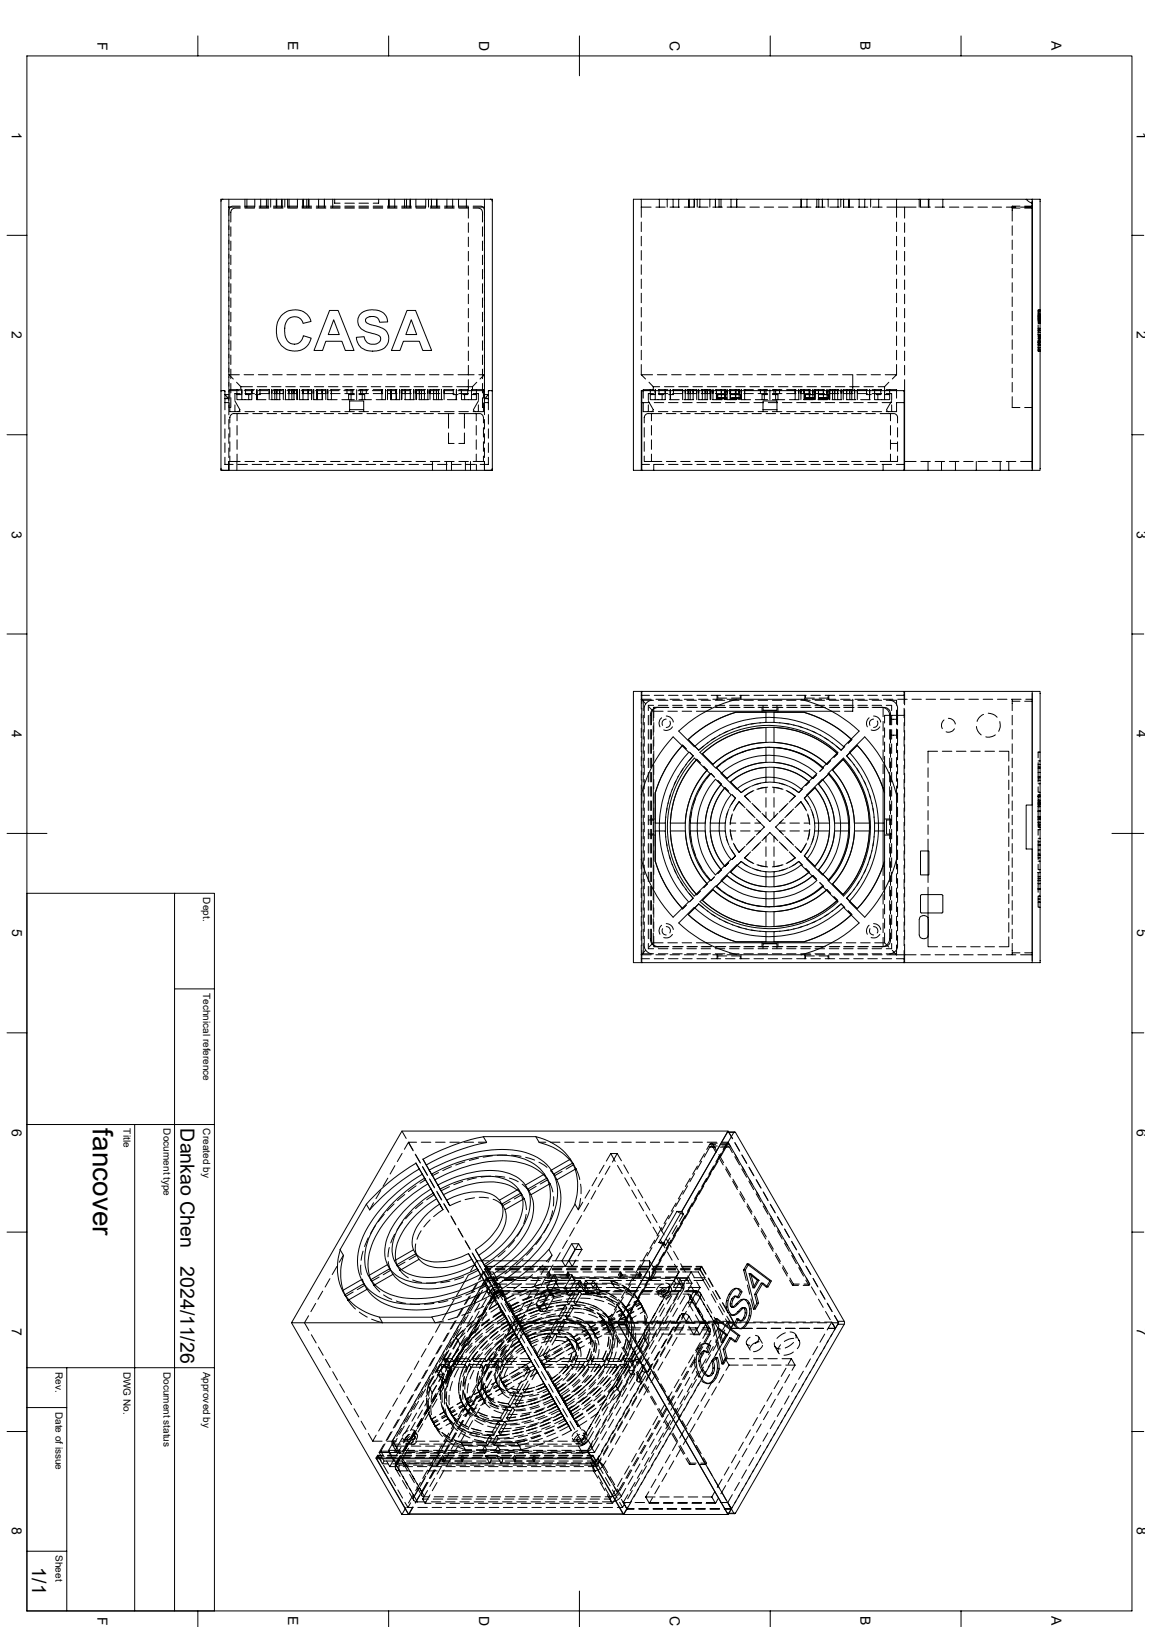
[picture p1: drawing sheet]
<svg xmlns="http://www.w3.org/2000/svg" width="297mm" height="420mm" viewBox="0 0 297 420" stroke-linecap="round" stroke-linejoin="round" font-family="sans-serif">
<defs><g id="words">
<text font-size="7.2" x="23.9" y="291.3" transform="rotate(90 23.9 291.3)">fancover</text>
<g font-size="5">
<text x="46.6" y="291.3" transform="rotate(90 46.6 291.3)">Dankao Chen</text>
<text x="46.6" y="326.9" transform="rotate(90 46.6 326.9)">2024/11/26</text>
<text x="8.3" y="404.6" transform="rotate(90 8.3 404.6)">1/1</text>
</g>
<g font-size="3.6">
<text x="25.1" y="10.8" transform="rotate(90 25.1 10.8)">F</text>
<text x="74.4" y="10.7" transform="rotate(90 74.4 10.7)">E</text>
<text x="123.6" y="10.5" transform="rotate(90 123.6 10.5)">D</text>
<text x="172.8" y="10.5" transform="rotate(90 172.8 10.5)">C</text>
<text x="222.1" y="10.7" transform="rotate(90 222.1 10.7)">B</text>
<text x="271.3" y="10.7" transform="rotate(90 271.3 10.7)">A</text>
<text x="3.1" y="34" transform="rotate(90 3.1 34)">1</text>
<text x="293.4" y="34" transform="rotate(90 293.4 34)">1</text>
<text x="3.1" y="85.5" transform="rotate(90 3.1 85.5)">2</text>
<text x="293.4" y="85.5" transform="rotate(90 293.4 85.5)">2</text>
<text x="3.1" y="136.9" transform="rotate(90 3.1 136.9)">3</text>
<text x="293.4" y="136.9" transform="rotate(90 293.4 136.9)">3</text>
<text x="3.1" y="188.4" transform="rotate(90 3.1 188.4)">4</text>
<text x="293.4" y="188.4" transform="rotate(90 293.4 188.4)">4</text>
<text x="3.1" y="239.9" transform="rotate(90 3.1 239.9)">5</text>
<text x="293.4" y="239.9" transform="rotate(90 293.4 239.9)">5</text>
<text x="3.1" y="291.3" transform="rotate(90 3.1 291.3)">6</text>
<text x="293.4" y="291.3" transform="rotate(90 293.4 291.3)">6</text>
<text x="3.1" y="342.8" transform="rotate(90 3.1 342.8)">7</text>
<text x="293.4" y="342.8" transform="rotate(90 293.4 342.8)">7</text>
<text x="3.1" y="394.3" transform="rotate(90 3.1 394.3)">8</text>
<text x="293.4" y="394.3" transform="rotate(90 293.4 394.3)">8</text>
<text x="25.1" y="417.3" transform="rotate(90 25.1 417.3)">F</text>
<text x="74.4" y="417.2" transform="rotate(90 74.4 417.2)">E</text>
<text x="123.6" y="417.1" transform="rotate(90 123.6 417.1)">D</text>
<text x="172.8" y="417.1" transform="rotate(90 172.8 417.1)">C</text>
<text x="222.1" y="417.2" transform="rotate(90 222.1 417.2)">B</text>
<text x="271.3" y="417.2" transform="rotate(90 271.3 417.2)">A</text>
</g>
<g font-size="2.6">
<text x="52.5" y="231.6" transform="rotate(90 52.5 231.6)">Dept.</text>
<text x="52.5" y="256.3" transform="rotate(90 52.5 256.3)">Technical reference</text>
<text x="31.9" y="291.3" transform="rotate(90 31.9 291.3)">Title</text>
<text x="42.2" y="291.3" transform="rotate(90 42.2 291.3)">Document type</text>
<text x="52.5" y="291.3" transform="rotate(90 52.5 291.3)">Created by</text>
<text x="14.4" y="354.1" transform="rotate(90 14.4 354.1)">Rev.</text>
<text x="31.9" y="354.1" transform="rotate(90 31.9 354.1)">DWG No.</text>
<text x="42.2" y="354.1" transform="rotate(90 42.2 354.1)">Document status</text>
<text x="52.5" y="354.1" transform="rotate(90 52.5 354.1)">Approved by</text>
<text x="14.4" y="364.4" transform="rotate(90 14.4 364.4)">Date of issue</text>
<text x="14.4" y="401.4" transform="rotate(90 14.4 401.4)">Sheet</text>
</g>
</g></defs>
<g fill="none" stroke="#000" stroke-width=".26">
<path d="M6.9 14.4h285.2v401.4h-285.2zM51.1 9.3v5.1M100.3 9.3v5.1M149.5 9.3v10.3M198.8 9.3v5.1M248 9.3v5.1M57 51.4h70v70h-69.7l-.3-.5zM57.5 51.4l-.5 .5M59.1 53.5h2.9M59.1 51.4v4.2M59.1 56.8v46.6M59.6 58.5v2.5"/>
<path d="M62 53.7h-1.4a1.08 1.08 0 0 0-1 1.1v2.5M62 53.2h-1.9a1.08 1.08 0 0 0-1 1v2.9M63.2 53.7h2.5M63.2 53.2h2.5M63.2 51.4v2.1h2.5M63.7 51.4v2.1M65.7 51.4v2.1M66.9 53.7h2.4M66.9 53.2h2.4M66.9 53.5h2.4M67.3 51.4v2.1M68.7 51.4v2.1"/>
<path d="M69.2 51.4v2.1M69.8 51.4v2.1M70.6 53.7h2.4M70.6 53.2h2.4M70.6 53.5h2.4M71.3 51.4v2.1M71.4 51.4v2.1M72.7 51.4v2.1M73.5 51.4v2.1M74.2 51.4v2.1M74.3 53.7h2.4M74.3 53.2h2.4"/>
<path d="M74.3 53.5h2.4M74.6 51.4v2.1M76.8 51.4v2.1M77.9 53.5h2.5M77.9 53.7h2.5M77.9 53.2h2.5M78.2 51.4v2.1M79.2 51.4v2.1M79.7 51.4v2.1M81.6 53.7h2.5M81.6 53.2h2.5M81.6 53.5h2.5"/>
<path d="M82.2 51.4v2.1M83.7 51.4v2.1M85.3 53.5h2.5M85.3 53.7h2.5M85.3 53.2h2.5M85.9 51.4v2.1M86.4 51.4v1.1h1.4M89 53.7h2.4M89 53.2h2.4M89 53.5h2.4M89 52.5h2.4M92.6 53.5h2.5"/>
<path d="M92.6 52.5h2.5M92.6 53.7h2.5M92.6 53.2h2.5M96.3 53.5h2.5M96.3 53.7h2.5M96.3 53.2h2.5M97.7 51.4v1.1h-1.4M100 53.7h2.4M100 53.2h2.4M100 53.5h2.4M100.3 51.4v2.1M100.4 51.4v2.1"/>
<path d="M101.9 51.4v2.1M103.7 53.5h2.4M103.7 53.7h2.4M103.7 53.2h2.4M104.4 51.4v2.1M104.9 51.4v2.1M105.8 51.4v2.1M107.3 51.4l.1 2.1h2.4M107.4 53.7h2.4M107.4 53.2h2.4M109.9 51.4v2.1M110.6 51.4v2.1"/>
<path d="M111 53.5h2.5M111 53.7h2.5M111 53.2h2.5M111.3 51.4v2.1M112.6 51.4v2.1M112.8 51.4v2.1M114.7 53.7h2.5M114.7 53.2h2.5M114.7 53.5h2.5M115.3 51.4v2.1M116.8 51.4v2.1M118.3 51.4v2.1"/>
<path d="M118.4 53.5h2.5v2.8M118.4 53.7h2.5M118.4 53.2h2.5M120.4 51.4v2.1M120.9 57.5v2.5M122.1 53.5h2.9M122.1 53.7h1.3a1.08 1.08 0 0 1 1.1 1.1v2.5M122.1 53.2h1.9a1.08 1.08 0 0 1 1 1v2.9M124.5 58.5v2.5M125 51.4v4.2M125 56.8v46.6M126.5 51.4l.5 .5"/>
<path d="M165.5 53.5h2.5M165.5 51.4v4.7M165.5 57.3v2.5M169.2 53.5h2.5M170.1 51.4v2.1M172.2 51.4v2.1M172.9 53.5h2.4M173.7 51.4v2.1M175.1 51.4v2.1M176.6 53.5h2.4M177.7 51.4v2.1M177.8 51.4v2.1"/>
<path d="M179.2 51.4v2.1M179.9 51.4v2.1M180.3 53.5h2.4M180.6 51.4v2.1M183.2 51.4v2.1M183.9 53.5h2.5M184.6 51.4v2.1M185.5 51.4v2.1M186.1 51.4v2.1M188.6 51.4v2.1M190.1 51.4v2.1M190.1 51.4v2.1h-2.5"/>
<path d="M190.1 53.5h2.2M193.5 53.5h2.5M197.2 53.5h2.4M200.9 53.5h2.4M204.6 53.5h2.1M206.7 51.4v2.1h2.6M206.8 51.4v2.1M208.2 51.4v2.1M210.5 53.5h2.4M210.8 51.4v2.1M211.3 51.4v2.1M212.2 51.4v2.1"/>
<path d="M213.7 51.4v2.1M214.1 53.5h2.5M216.2 51.4v2.1M217 51.4v2.1M217.7 51.4v2.1M217.8 53.5h2.5M219 51.4v2.1M219.2 51.4v2.1M221.5 53.5h2.4M221.7 51.4v2.1M223.1 51.4v2.1M224.7 51.4v2.1"/>
<path d="M225.2 53.5h2.4M226.7 51.4v2.1M228.9 53.5h4.5M231.4 51.4v4.7M231.4 57.3v2.5M233.4 57.5v2.5M236.4 53.5h-3v2.8M237.2 51.4v2.1M237.5 51.4v2.1M237.6 53.5h2.5M239.6 51.4v2.1M239.7 51.4v2.1"/>
<path d="M241.3 53.5h2.5M243.3 51.4v2.1M245 53.5h2.4M248.7 53.5h2.4M252.3 53.5h2.5M256 53.5h2.4M259.7 53.5h2.4M261.2 53.7h2M261.2 58.3v2.4M263.2 53.2h-2v3.9M263.4 53.5h3M264.4 53.7h2"/>
<path d="M264.4 53.2h2M264.8 51.4l.7 .7 .9 .4M266.4 51.4v70h-33v-23.4M266.4 51.9v69M1.8 60.7h5.1M59.6 62.2v2.5M59.6 65.9v2.4M59.6 69.6v2.4M59.6 73.2v2.5M59.6 76.9v2.5M120.9 61.2v2.5M120.9 64.9v2.5"/>
<path d="M120.9 68.6v2.4M120.9 72.3v2.4M120.9 75.9v2.5M120.9 79.6v2.4M124.5 62.2v2.5M124.5 65.9v2.4M124.5 69.6v2.4M124.5 73.2v2.5M124.5 76.9v2.5M165.5 61v2.5M165.5 64.7v2.4M165.5 68.4v2.4"/>
<path d="M165.5 72.1v2.4M165.5 75.7v2.4M165.5 79.4v2.4M231.4 61v2.5M231.4 64.7v2.4M231.4 68.4v2.4M231.4 72.1v2.4M231.4 75.7v2.4M231.4 79.4v2.4M233.4 61.2v2.5M233.4 64.9v2.5M233.4 68.6v2.4"/>
<path d="M233.4 72.3v2.4M233.4 75.9v2.5M233.4 79.6v2.4M261.2 62v2.4M261.2 65.6v2.5M261.2 69.3v2.5M261.2 73v2.4M261.2 76.7v2.4M267.9 80h.5M292.1 60.7h3M59.6 80.6v2.5M59.6 84.3v2.4"/>
<path d="M59.6 88v2.4M59.6 91.7v2.4M59.6 95.3v2.4M59.6 99v2.4M61 98.7l1.1 1.1M61.8 96.7h-2.7l1.1 1.1M62.1 99.8h3.1M62.1 99.8v1M63 96.7h2.4M66.4 99.8h2.4M66.7 96.7h2.4M70.1 99.8h2.4"/>
<path d="M70.4 96.7h2.4M72.6 81.4l1.3-.9a5.4 5.4 0 0 1 3.4-.4l1.2 .5a3.9 3.9 0 0 1 1.8 2.4l-2.1 .5-.4-.9a2.36 2.36 0 0 0-3.4-.2 4.9 4.9 0 0 0 .1 6l.7 .3a2.31 2.31 0 0 0 3.1-2l2 .6-.1 .4a4.5 4.5 0 0 1-4.3 2.9 4.5 4.5 0 0 1-4.2-2.9l-.4-1.8 .1-1.6 .3-1.3zM73.7 99.8h2.5M74 96.7h2.5M77.4 99.8h2.5M77.7 96.7h2.5M81.1 99.8h2.4M81.4 96.7h2.4M84.8 99.8h2.4M85 96.7h2.5M85 80.1h2.2l4.2 10.4h-2.3l-.9-2.4h-4.1l-.9 2.4h-2.2zM86.1 82.5l1.4 3.9h-2.8z"/>
<path d="M88.4 99.8h2.5M88.7 96.7h2.5M92.1 99.8h2.5M92.4 96.7h2.5M93.1 81a4.9 4.9 0 0 1 6.3 .3l.5 .8 .1 1-2 .1a1.99 1.99 0 0 0-1.7-1.5 1.99 1.99 0 0 0-2 .9l.1 .3a3.5 3.5 0 0 0 2.7 1.3l.6 .1a3.2 3.2 0 0 1 2.6 3.6 3.2 3.2 0 0 1-3.5 2.7h-1l-1.6-.3-1-.6-.6-.7-.7-1.9 2.1-.2a2.26 2.26 0 0 0 1.8 1.9 2.26 2.26 0 0 0 2.4-1.1 1.06 1.06 0 0 0-.9-1.3l-.9-.3a4.8 4.8 0 0 1-3.9-2.2 2.62 2.62 0 0 1 .6-2.9zM95.8 99.8h2.5M96.1 96.7h2.5M99.5 99.8h2.4M99.8 96.7h2.4M103.2 99.8h2.4M103.5 96.7h2.4M105 80.1h2.2l4.2 10.4h-2.3l-.9-2.4h-4.1l-.9 2.4h-2.2z"/>
<path d="M106.1 82.5l1.4 3.9h-2.8zM106.8 99.8h2.5M107.1 96.7h2.5M110.5 99.8h2.5M110.8 96.7h2.5M114.2 99.8h2.5M114.5 96.7h2.5M117.9 99.8h4M118.2 96.7h4.1M120.9 83.3v2.4M120.9 87v2.4M120.9 90.6v2.5"/>
<path d="M120.9 94.3v2.5M120.9 98v2.8M121.9 99.8v1h3.1M123 98.7l-1.1 1.1M123.6 96.7h1.4l-1.1 1.1M124.5 80.6v2.5M124.5 84.3v2.4M124.5 88v2.4M124.5 91.7v2.4M124.5 95.3v2.4M124.5 99v2.4M165.5 96.7l1.1 1.1"/>
<path d="M165.5 96.7h2.9M165.5 83.1v2.4M165.5 86.7v2.5M165.5 90.4v2.5M165.5 94.1v2.6M167.5 98.7l1.1 1.1M168.6 99.8h1.6M168.6 99.8v1M169.6 96.7h2.5M171.4 99.8h2.5M173.3 96.7h2.5M175.1 99.8h2.5"/>
<path d="M177 96.7h2.4M178.8 99.8h2.5M180.6 96.7h2.5M182.5 99.8h2.5M184.3 96.7h2.5M186.2 99.8h2.4M188 96.7h2.5M189.9 99.8h2.4M191.7 96.7h2.4M193.5 99.8h2.5M195.4 96.7h2.4M197.2 99.8h2.4"/>
<path d="M199.1 96.7h2.4M200.9 99.8h2.4M202.7 96.7h2.4M204.6 99.8h2.4M206.4 96.7h2.4M208.2 99.8h2.5M210.1 96.7h2.4M211.9 99.8h2.4M213.7 96.7h2.5M215.6 99.8h2.4M217.4 96.7h2.5M219.2 99.8h2.5"/>
<path d="M220 96.7v4.1M221.1 96.7h2.5M222.9 99.8h2.5M224.8 96.7h2.4M228.3 99.8v3.4M228.4 96.7h3M229.4 98.7l-1.1 1.1h-1.7M231.4 96.7l-1.1 1.1M231.4 83.1v2.4M231.4 86.7v2.5M231.4 90.4v2.5M231.4 94.1v2.6"/>
<path d="M233.4 83.3v2.4M233.4 87v2.4M233.4 90.6v2.5M233.4 94.3v2.5M261.2 80.3v2.5M261.2 84v2.5M261.2 87.7v2.5M261.2 91.4v2.4M261.2 95v2.5M261.2 98.7v2.5M267.9 83.9v1.5h.5M267.9 81.4v1.2"/>
<path d="M267.9 87.8v1.4h.5M267.9 85.4v1.1M267.9 89.4v1.2h.5h-.5M267.9 82.5h.5M267.9 86.4h.5M267.9 90.5h.5M267.9 88.1h.5M267.9 89.7h.5M267.9 90.3h.5M267.9 89.1h.5M267.9 87.5h.5M267.9 85.8h.5"/>
<path d="M267.9 84.8h.5M267.9 83.4h.5M267.9 82.7h.5M267.9 82h.5M267.9 81.7h.5M267.9 83.2h.5M267.9 83.1h.5M267.9 80.8h.5M267.9 80.3h.5M267.9 81.4h.5M267.9 82.8h.5M267.9 84.9h.5"/>
<path d="M267.9 86.8h.5M267.9 88.4h.5M267.9 88.9h.5M267.9 86.9h.5M267.9 87.1h.5M267.9 88.3h.5M267.9 88h.5M267.9 85.3h.5M267.9 82.2h.5M267.9 83.5h.5M267.9 83h.5M267.9 81.1h.5"/>
<path d="M267.9 89.8h.5M267.9 87.3h.5M267.9 86.7h.5M268.4 80.1h-.5v1.3h.5M1.8 112.2h5.1M57 100.8h1v3.1h1.1M57.2 100.8l-.2 .2M57.8 100.8l.2 .2M58 118v1.9h2.2M58 103.9v1.9M58 107v2.5M58 110.7v2.4"/>
<path d="M58 114.3v2.5M59.1 102.4v2.8h.5v-2.5M59.1 101.9h-1.1l.8 .7-.8 .3h1.1M59.1 100.8h2.7M59.1 104.6v2.5M59.1 108.3v2.4M59.1 112v2.4M59.1 115.7v2.4M59.3 104v2.3h2.7M59.3 110.4v2.4M59.3 114v2.5M59.3 117.7v1.4"/>
<path d="M60.6 103.5l1.3 2.2-.1 .3-.4 .3M60.6 104.5v1.8M61.1 100.6v2.6h3.8l.1-2.6M61.1 101.9h1.3M61.2 106.8v1.8M61.2 109.9v2.4M61.2 113.5v2.5M61.2 117.2l-.1 4.2M61.4 119.9h2.4M62 119.1h-2.9v2.3h-2.1v-.5M62 101.6h-1.4v1.7M62 100.6h-2.7v2.2"/>
<path d="M62.4 100.6v2.6M63 100.8h2.4M63.2 119.1h2.5M63.2 101.6h2.5M63.2 100.6h2.5M63.2 106.3h2.5M63.4 100.6v1.3h1.2M64 106.8h-2.6a1.67 1.67 0 0 0-2.1 1v1.4M64.2 101.9v1.3M65 100.6v1M65.1 119.9h2.4M65.2 106.8h2.5"/>
<path d="M66.2 103.2h2.4M66.3 100.6v2.6M66.7 100.8h2.4M66.9 119.1h2.4M66.9 101.6h2.4M66.9 100.6h2.4M66.9 106.3h2.4M67.1 100.6v1.3h-1.2M68.7 119.9h2.5M68.9 106.8h2.5M69.5 100.6v2.6M69.8 103.2h2.5"/>
<path d="M70.1 100.6v2.6M70.4 100.8h2.4M70.6 119.1h2.4M70.6 101.6h2.4M70.6 100.6h2.4M70.6 106.3h2.4M70.9 100.6v2.6M71.4 100.6v2.6M71.5 100.6v1M72.2 100.6v2.6M72.4 119.9h2.4M72.6 106.8h2.5"/>
<path d="M73.1 100.6v2.6M73.5 103.2h2.4M73.7 100.6v2.6M74 100.8h2.5M74.3 119.1h2.4M74.3 101.6h2.4M74.3 100.6h2.4M74.3 106.3h2.4M74.5 100.6v2.6M75.3 100.6v2.6M75.9 100.6v2.6M76.1 119.9h2.4"/>
<path d="M76.3 106.8h2.4M76.6 100.6v2.6M76.6 100.6v1M76.8 100.6v2.6M77.2 103.2h2.4M77.3 100.6v2.6M77.7 100.8h2.5M77.9 119.1h2.5M77.9 101.6h2.5M77.9 100.6h2.5v2.6M77.9 106.3h2.5M78.2 100.6v2.6"/>
<path d="M79.5 100.6v2.6M79.8 119.9h2.4M80 106.8h2.4M80.5 100.6l-.1 2.6M80.9 103.2h2.4M80.9 100.6v2.6M81.4 100.8h2.4M81.6 119.1h2.5M81.6 101.6h2.5M81.6 100.6h2.5v2.6M81.6 106.3h2.5M81.7 100.6v2.6"/>
<path d="M81.8 100.6v1M81.9 100.6v2.6M83.1 100.6v2.6M83.4 119.9h2.5M83.7 106.8h2.4M84.5 103.2h2.5M84.6 100.6v2.6M85 100.8h2.5M85.3 119.1h2.5M85.3 101.6h2.5M85.3 100.6h2.5M85.3 106.3h2.5"/>
<path d="M85.5 100.6v2.6M87.1 119.9h2.5M87.3 106.8h2.5M88.2 103.2h3.2M88.7 100.8h2.5M89 119.1h2.4M89 101.6h2.4M89 100.6h2.4M89 106.3h2.4M89.5 100.6v1M90.2 106.3v-2.8h3.7v2.8M90.2 105.7h3.7"/>
<path d="M90.6 100.6v2.6M90.8 119.9h2.5M91 106.8h2.5M91 100.6v1M91.4 101.9h-1.4v1.3M92 100.6v2.6M92.4 100.8h2.5M92.6 101.9h1.5v1.3M92.6 119.1h2.5M92.6 101.6h2.5M92.6 100.6h2.5M92.6 106.3h2.5"/>
<path d="M92.6 103.2h3.2M93 100.6v1M93.5 100.6v2.6M94.5 119.9h2.4M94.5 100.6v1M94.7 106.8h2.5M96.1 100.8h2.5M96.3 119.1h2.5M96.3 101.6h2.5M96.3 100.6h2.5M96.3 106.3h2.5M97.1 103.2h2.4"/>
<path d="M98.2 119.9h2.4M98.4 106.8h2.4M98.6 100.6v2.6M99.5 100.6v2.6M99.8 100.8h2.4M100 119.1h2.4M100 101.6h2.4M100 106.3h2.4M100.8 103.2h2.4M100.9 100.6v2.6M101.9 119.9h2.4M102.1 106.8h2.4"/>
<path d="M102.2 100.6v2.6M102.3 100.6v1M102.3 100.6v2.6M102.4 100.6h-2.4v2.6M103.1 100.6v2.6M103.5 100.8h2.4M103.6 100.6v2.6M103.7 119.1h2.4M103.7 101.6h2.4M103.7 106.3h2.4M104.4 103.2h2.5M104.6 100.6v2.6"/>
<path d="M105.5 119.9h2.5M105.7 106.8h2.5M105.9 100.6v2.6M106.1 100.6h-2.4v2.6M106.8 100.6v2.6M107.1 100.8h2.5M107.4 119.1h2.4M107.4 101.6h2.4M107.4 106.3h2.4M107.4 100.6v1M107.5 100.6v2.6M108.1 103.2h2.4"/>
<path d="M108.2 100.6v2.6M108.8 100.6v2.6M109.2 119.9h2.5M109.4 106.8h2.4M109.5 100.6v2.6M109.8 100.6h-2.4l-.1 2.6M110.4 100.6v2.6M110.8 100.8h2.5M111 100.6v2.6M111 119.1h2.5M111 101.6h2.5M111 100.6h2.5"/>
<path d="M111 106.3h2.5M111.6 119.1v2.3M111.8 103.2h2.4M111.9 100.6v2.6M112.6 100.6v2.6M112.9 119.9h2.5M113.1 106.8h2.6v3.7M113.2 100.6v2.6M113.9 100.6v2.6M114.5 100.8h2.5M114.6 100.6v2.6M114.7 119.1h2.5"/>
<path d="M114.7 101.6h2.5M114.7 100.6h2.5M114.7 106.3h2.5M115.2 119.1v2.3M115.4 103.2h2.5M115.7 106.8h1.5M115.7 111.8v2.7h1.5M116.5 119.1v2.3M116.5 119.9h2.5M117 100.6v1.3h1.2M117.7 101.9v1.3M117.8 100.6v2.6"/>
<path d="M118.2 100.8h3.7M118.4 106.8h5.1a1.08 1.08 0 0 1 1.3 1v1.4M118.4 119.1h2.5M118.4 101.6h2.5M118.4 100.6h2.5M118.4 106.3h2.5M119 100.6v1M119.1 100.6v2.6M119.8 106.8v3.7M119.8 111.8v2.7h-1.4M119.9 101.9v1.3M120.1 119.1v2.3"/>
<path d="M120.2 119.9h2.5M120.7 100.6v1.3h-1.3M121.4 119.1v2.3M121.7 101.9h1.2M121.7 100.6v2.6M122.1 119.1h2.9v2.3M122.1 101.6h1.3v1.7M122.1 100.6h2.7v2.2M122.9 106.8v1.8M122.9 109.9v2.4M122.9 113.5v2.5M122.9 117.2v1.9"/>
<path d="M122.9 100.6v2.6h-3.8M122.9 119.9v1.5M123.4 103.5l-1.2 2.2v.3l.5 .3M123.4 104.5v1.8M124.8 104v2.3h-2.7M124.8 110.4v2.4M124.8 114v2.5M124.8 117.7v1.4M125 102.4v2.8h-.5v-2.5M125 101.9h1l-.7 .7 .7 .3h-1M125 103.9h1M125 104.6v2.5"/>
<path d="M125 108.3v2.4M125 112v2.4M125 115.7v2.4M126 118v1.9h-2.1M126 103.9v1.9M126 107v2.5M126 110.7v2.4M126 114.3v2.5M126.2 100.8l-.2 .2M126.9 100.8l.1 .2M127 100.8h-1v3.1M165.5 103.9h2.1"/>
<path d="M165.6 100.8v20.6h67.7v-20.6M165.6 119.9h2M166 104v2.3h2.7M166.2 117.7v1.4h4.6M166.2 110.4v2.4M166.2 114v2.5M167.3 103.5l1.3 2.2-.2 .4-.3 .2M167.3 104.5v1.8M167.8 100.6v2.6h3.8M167.8 101.9h1.3M168.1 106.8v1.8M168.1 109.9v2.4"/>
<path d="M168.1 113.5v2.5M168.1 117.2v1.9M168.7 101.6h-1.4v1.7M168.7 100.6h-2.7v2.2M168.7 119.9v1.5M168.8 119.9h2.5M168.8 103.9h2.5M169.1 100.6v2.6M169.9 101.6h2.4M169.9 100.6h2.4M169.9 106.3h2.4M170.1 100.6v1.3h1.2"/>
<path d="M170.8 106.8h-3.3a1.08 1.08 0 0 0-1.3 1v1.4M170.9 101.9v1.3M171.7 100.6v2.6M172 119.1h2.4M172 106.8h2.4M172.5 119.9h2.5M172.5 103.9h2.5M172.8 103.2h2.5M173 100.6l-.1 2.6M173 101.9v1.3M173.6 101.6h2.4M173.6 100.6h2.4"/>
<path d="M173.6 106.3h2.4M173.8 100.6v1.3h-1.2M175.6 119.1h2.5M175.6 106.8h2.5M176.1 119.9h2.5M176.1 103.9h2.5M176.1 100.6v2.6M176.5 103.2h2.4M176.8 100.6v2.6M177.2 101.6h2.5M177.2 100.6h2.5M177.2 106.3h2.5"/>
<path d="M177.6 100.6v2.6M178.1 100.6v2.6M178.9 100.6v2.6M179.3 119.1h2.5M179.3 106.8h2.5M179.8 100.6v2.6M179.8 119.9h2.5M179.8 103.9h2.5M180.2 103.2h2.4M180.3 100.6v2.6M180.9 101.6h2.4M180.9 100.6h2.4"/>
<path d="M180.9 106.3h2.4M181.2 100.6v2.6M181.9 100.6v2.6M182 100.6v1M182.5 100.6v2.6M183 119.1h2.5M183 106.8h2.5M183.3 100.6v2.6M183.4 100.6v2.6M183.5 119.9h2.5M183.5 103.9h2.5M183.9 103.2h2.4"/>
<path d="M184 100.6v2.6M184.6 101.6h2.4M184.6 100.6h2.4M184.6 106.3h2.4M184.9 100.6v2.6M185 101.9h2.5h-2.3v1h2.3h-2.5zM185.2 102.6h2.3M186.1 100.6v2.6M186.7 119.1h2.4M186.7 106.8h2.4M187.1 100.6v2.6M187.2 100.6v1"/>
<path d="M187.2 119.9h2.5M187.2 103.9h2.5M187.5 103.2h2.5M187.6 100.6v2.6M188.3 100.6h2.4v2.6M188.3 101.6h2.4M188.3 106.3h2.4M188.4 100.6v2.6M188.4 100.6v1M188.5 100.6v2.6M188.8 101.9h2.4v1h-2.4h2.3v-1zM188.8 102.6h2.3"/>
<path d="M189.8 100.6v2.6M189.9 100.6v2.6M190.4 119.1h2.4M190.4 106.8h2.4M190.9 119.9h2.4M190.9 103.9h2.4M191.2 103.2h2.5M191.3 100.6v2.6M191.9 101.6h2.5M191.9 100.6h2.5M191.9 106.3h2.5M192.2 100.6v2.6"/>
<path d="M194.1 119.1h2.4M194.1 106.8h2.4M194.6 119.9h2.4M194.6 103.9h2.4M194.9 103.2h3.2M195.6 101.6h2.5M195.6 100.6h2.5M195.6 106.3h2.5M196.2 100.6v1M196.9 106.3v-2.8h3.6v2.8M196.9 105.7h3.6M197.2 100.6v2.6"/>
<path d="M197.7 100.6v1M197.7 119.1h2.5M197.7 106.8h2.5M198.1 101.9h-1.5v1.3M198.2 119.9h2.5M198.2 103.9h2.5M198.7 100.6v2.6M199.3 101.9h1.4v1.3M199.3 101.6h2.5M199.3 100.6h2.5M199.3 106.3h2.5M199.3 103.2h3.2"/>
<path d="M199.7 100.6v1M200.2 100.6v2.6M201.2 100.6v1M201.4 119.1h2.4M201.4 106.8h2.4M201.9 119.9h2.4M201.9 103.9h2.4M203 101.6h2.4M203 100.6h2.4M203 106.3h2.4M203.7 103.2h2.5M205.1 119.1h2.4"/>
<path d="M205.1 106.8h2.4M205.2 100.6v2.6M205.6 119.9h2.4M205.6 103.9h2.4M206.1 100.6v2.6M206.6 101.6h2.5M206.6 100.6h2.5M206.6 106.3h2.5M206.7 100.6v2.6M207.4 103.2h2.4M207.5 100.6v2.6M207.7 101.9h2.4h-2.2v1h2.2h-2.4z"/>
<path d="M207.9 102.6h2.2M208.7 119.1h2.5M208.7 106.8h2.5M208.8 100.6v2.6M208.9 100.6v1M209 100.6v2.6M209.3 119.9h2.4M209.3 103.9h2.4M209.8 100.6v2.6M210.2 100.6l.1 2.6M210.3 101.6h2.5M210.3 106.3h2.5"/>
<path d="M211.1 103.2h2.4M211.2 100.6v2.6M211.4 101.9h2.5v1h-2.5h2.3v-1zM211.4 102.6h2.3M212.4 119.1h2.5M212.4 106.8h2.5M212.5 100.6v2.6M212.8 100.6h-2.5v2.6M212.9 119.9h2.5M212.9 103.9h2.5M213.4 100.6v2.6M214 101.6h2.5"/>
<path d="M214 106.3h2.5M214.1 100.6v1M214.1 100.6v2.6M214.7 103.2h2.5M214.8 100.6v2.6M215.4 100.6v2.6M216.1 119.1h2.4M216.1 106.8h2.4M216.2 100.6v2.6M216.5 100.6h-2.5v2.6M216.6 119.9h2.5M216.6 103.9h2.5"/>
<path d="M217 100.6v2.6M217.6 100.6v2.6M217.7 101.6h2.4M217.7 100.6h2.4M217.7 106.3h2.4M218.4 103.2h2.5M218.5 100.6v2.6M219.2 100.6l.1 2.6M219.8 119.1h2.4M219.8 106.8h2.4M219.8 100.6v2.6M220.3 119.9h2.5"/>
<path d="M220.3 103.9h2.5M220.5 100.6v1M220.6 100.6v2.6M221.2 100.6v2.6M221.4 101.6h2.4M221.4 100.6h2.4M221.4 106.3h2.4M222.1 103.2h2.4M223.4 119.1h2.5M223.4 106.8h2.5M223.6 100.6v1.3h1.2M223.9 119.9h2.5"/>
<path d="M223.9 103.9h2.5M224.4 101.9v1.3M224.4 100.6v2.6M225 101.6h2.5M225 100.6h2.5M225 106.3h2.5M225.7 100.6v2.6M226.5 101.9v1.3M227.1 106.8h2.5a1.72 1.72 0 0 1 2 .8v1.6M227.3 100.6v1.3h-1.2M227.6 119.9h2.5M227.6 103.9h2.5"/>
<path d="M227.9 119.9v1.5M228.3 101.9h1.3M228.7 100.6h2.7v2.2M228.7 101.6h1.4v1.7M229.6 100.6v2.6h-3.8M229.8 106.8v1.8M229.8 109.9v2.4M229.8 113.5v2.5M229.8 117.2v1.9M229.8 114.5h1.8M230.1 103.5l-1.3 2.2 .2 .5 .3 .1M230.1 104.5v1.8"/>
<path d="M231.3 119.9h2M231.3 103.9h2.1M231.4 104v2.3h-2.7M231.6 117.7v1.4h-4.5M231.6 110.4v2.4M231.6 114v2.5M233.4 100.8h-67.9v20.6h-2.1v-70h105v70h-2M233.4 119.1h3M237.6 119.1h2.5M239.5 119.1v2.3M241.3 119.1h2.5M243 119.1v2.3"/>
<path d="M245 119.1h2.4M246.5 119.1v2.3M248.7 119.1h2.4M251.9 119.1v2.3M252.3 119.1h2.5M256 119.1h2.4M258.1 119.1v2.3M259.7 119.1h2.4M260.3 119.1v2.3M261.2 102.4v2.8h2M263.4 119.1h3M264.4 105.2h2"/>
<path d="M292.1 112.2h3M57 121.2l.2 .2M127 121.2l-.1 .2M127 120.9l-.5 .5M1.8 163.7h5.1M163.4 178.5h103v29.3h-1.6v11.4h1.6v29.3h-103zM165.5 178.5v1h2.1M165.5 179.5v3.5M165.6 178.5v3.1M168.8 179.5h2.5M172.5 179.5h2.5M176.1 179.5h2.5"/>
<path d="M179.8 179.5h2.5M183.5 179.5h2.5M185 179.5v1M185.2 179.5v.7h2.3M187.2 179.5h2.5M190.9 179.5h2.4M191.1 179.5v.7h-2.3M191.2 179.5v1M194.6 179.5h2.4M198.2 179.5h2.5M201.9 179.5h2.4M205.6 179.5h2.4"/>
<path d="M207.7 179.5v1M207.9 179.5v.7h2.2M209.3 179.5h2.4M212.9 179.5h2.5M213.7 179.5v.7h-2.3M213.9 179.5v1M216.6 179.5h2.5M220.3 179.5h2.5M223.9 179.5h2.5M227.6 179.5h2.5M233.3 178.5v3.1M233.4 178.5v1h-2.1"/>
<path d="M233.4 179.5v2.4M266.4 178.5h2v70h-2M266.4 179v69M292.1 163.7h3M165.5 184.3v2.4M165.5 188v2.4M165.5 191.6v2.5M165.5 195.3v2.4M165.5 199v2.4M165.6 182.8v2.5M165.6 186.5v2.5M165.6 190.2v2.4"/>
<path d="M165.6 193.8v2.5M165.6 197.5v2.5M166 184.7v2.4M166 188.3v2.5M166 192v2.5M166 195.7v2.5M166 199.4v2.4M166.2 186.5v2.5M166.2 190.2v2.4M166.2 193.8v2.5M166.2 197.5v2.5M167.3 184.7v2.4"/>
<path d="M167.3 188.3v2.5M167.3 192v2.5M167.3 195.7v2.5M167.3 199.4v2.4M167.5 182.5l1.1 1.1v2.5M167.8 188.3v2.5M167.8 192v2.5M167.8 195.7v2.5M167.8 199.4v2.4M168 180.5h-2.5l1.1 1.2M168.1 188.3v2.5M168.1 192v2.5"/>
<path d="M168.1 195.7v2.5M168.1 199.4v2.4M168.3 180.8a2.18 2.18 0 0 0-2.1 2v2.5M168.6 187.4v2.4M168.6 191.1v2.4M168.6 194.7v37.5M168.6 183.6h2.5M168.7 182.1h-1.4v1.3M168.7 180.8h-2.7v2.6M168.7 186.5v2.5M168.7 190.2v2.4M168.7 193.8v2.5"/>
<path d="M168.7 197.5v2.5M169.2 180.5h2.5M169.8 182.6a2.01 2.01 0 0 0-2 2.1v2.4M169.9 182.1h2.4M169.9 180.8h2.4M170.7 185.3a1.9 1.9 0 0 0-.4 2.3M171.9 185.6a1.06 1.06 0 0 0-.9 1.6M171.9 184.8a1.94 1.94 0 0 1 1.8 1.6M172.3 182.6h-3.6v2.7M172.3 183.6h2.5M172.6 182.6h-2.9a1.58 1.58 0 0 0-1.6 1.6v2.9M172.8 186.1a1.1 1.1 0 0 1-.9 1.7"/>
<path d="M172.9 180.5h2.4M173.5 187.6a1.87 1.87 0 0 1-2.2 .8M173.6 182.6h2.4M173.6 182.1h2.4M173.6 180.8h2.4M173.8 182.6h2.5M176 183.6h2.5M176.2 198.5l-1.2 2M176.6 180.5h2.4M177.1 197.3l-1.4 2M177.1 193.3l-1-.9a31.3 31.3 0 0 0-7 12.3M177.2 182.6h2.5"/>
<path d="M177.2 182.1h2.5M177.2 180.8h2.5M177.5 182.6h2.5M177.7 194.2l-4-4a33.8 33.8 0 0 0-8.2 15M177.7 194.2a28.4 28.4 0 0 0 0 38.6M177.9 194.2l1 .9M178.9 195.1l-1.1 1.2M178.9 195.1l-1.9 2.3M179.2 195.7a26.3 26.3 0 0 0 0 35.6l4-4M179.2 195.7l4 4a20.5 20.5 0 0 0 0 27.6M179.7 196.2a25.6 25.6 0 0 0-6.7 16.3h3.8a22 22 0 0 1 5.6-13.6M179.7 196.2a25.8 25.8 0 0 0-.1 34.6"/>
<path d="M179.7 196.2l.1-.2 .9 .9M179.7 183.6h37M180.3 180.5h2.4M180.6 194.2a26.2 26.2 0 0 1 35.6 0M180.6 194.2l4 4M180.9 182.6h2.4M180.9 182.1h2.4M180.9 180.8h2.4M181.2 182.6h2.4M181.5 192.6l-1.2 1M181.6 197.8l.9 1a21.9 21.9 0 0 0-.1 29.2M182.7 191.7l-2.4 1.9"/>
<path d="M183.4 199.6l-1.7 2.2M183.4 199.6l1 1M183.4 199.6l-1 1.4M183.9 180.5h2.5M184.5 190.5l-2 1.4M184.6 182.6h2.4M184.6 182.1h2.4M184.6 180.8h2.4M184.6 198.2a20.5 20.5 0 0 1 27.6 0M184.8 182.6h2.5M184.9 198.2l2.7 2.8M185.8 189.7l-2.2 1.3"/>
<path d="M185.9 197.3l-1 .9M187.1 196.5l-2.2 1.7M187.6 180.5h20.8M187.8 188.8l-2.2 1M188.3 182.6h2.4M188.3 182.1h2.4M188.3 180.8h2.4M188.5 182.6h2.5M189 195.3l-2.1 1.3M189.1 188.2l-2.2 1M189.8 183.9a31.1 31.1 0 0 0-12.3 7M189.8 183.9a31.4 31.4 0 0 0-12.2 7l2.7 2.7"/>
<path d="M189.9 183.9h17.6a32.1 32.1 0 0 1 12.3 7l-.9 1M190.1 180.5a34.9 34.9 0 0 0-15 8.2l4.1 4.1a28.3 28.3 0 0 1 38.5-.1M190.2 194.7l-2.1 1.1M191.2 187.5l-2.3 .8M191.9 182.6h2.5M191.9 182.1h2.5M191.9 180.8h2.5M192.2 182.6h2.4M192.4 193.9l-2.3 .9M192.6 187.2l-2.4 .6M193.7 193.5l-2.3 .7M194.8 186.7l-2.4 .5"/>
<path d="M194.9 193.3l2.8-.4v3.9M195.6 182.6h2.5M195.6 182.1h2.5M195.6 180.8h2.5M195.9 182.6h2.4M196 193.1l-2.5 .4M196.3 186.6l-2.5 .3M196.6 182.6v1.3M196.9 182.1v1.2h3.6v-1.2M197.4 186.5h2.5M197.6 198.1a15.5 15.5 0 0 0-9.1 3.7M197.6 187.8a25.9 25.9 0 0 0-16.4 6.8l2.8 2.7a21.2 21.2 0 0 1 13.7-5.7"/>
<path d="M197.7 196.8a16.7 16.7 0 0 0-10.1 4.2M197.7 183.9v2.6l-1.7 .1M197.7 187.7v3.9M197.7 198.1v3.8l-2.9 .7M199.3 182.6h2.5M199.3 182.1h2.5M199.3 180.8h2.5M199.6 182.6h2.4M199.7 198.1a15.5 15.5 0 0 1 9 3.6M199.7 193a20.3 20.3 0 0 1 12.6 5.1 20.6 20.6 0 0 0-15.1-5.1M199.7 187.7a25.8 25.8 0 0 1 16.3 6.7M199.7 196.8a16.5 16.5 0 0 1 9.9 4 16.7 16.7 0 0 0-22 .2"/>
<path d="M199.7 198.1v3.8l2.8 .7M199.7 191.6a21.9 21.9 0 0 1 13.7 5.7l.9-1M199.7 183.9v2.6l1.6 .1M199.7 187.7v3.9M199.8 192.9l-.1 3.9M200.7 182.6v1.3M201.1 186.6l2.5 .3M202.5 186.7l2.4 .5M203 182.6h2.4M203 182.1h2.4M203 180.8h2.4M203.2 182.6h2.5"/>
<path d="M204.8 187.2l2.3 .6M206.1 187.5l2.3 .8M206.6 182.6h2.5M206.6 182.1h2.5M206.6 180.8h2.5M206.8 180.6a33.8 33.8 0 0 1 14.9 8.1l-4 4M206.9 182.6h2.4M207.5 183.9a30.7 30.7 0 0 1 12.2 6.9M208.3 188.2l2.2 1M209.6 180.5h2.4M209.6 188.8l2.2 1M210.3 182.6h2.5"/>
<path d="M210.3 182.1h2.5M210.3 180.8h2.5M210.6 182.6h2.4M211.6 189.7l2.1 1.3M212.3 198.1l.2 .1-1 .9M212.8 190.5l2 1.4M213.2 197.2a21.8 21.8 0 0 0-29.3 .1M213.3 180.5h2.4M213.7 199.7a20.5 20.5 0 0 1 0 27.6M214 199.6l-2.8 2.8M214 182.6h2.5M214 182.1h2.5"/>
<path d="M214 180.8h2.5M214.2 182.6h2.5M214.7 191.7l2.3 1.9M214.8 198.8a21.9 21.9 0 0 1 0 29.4l2.8 2.8M215.8 192.6l1.2 1M216 194.4a25.7 25.7 0 0 0-34.8 .2M216 194.4l.2 .2-1 .9M216.2 194.2l-4 4M216.9 180.5h2.5M217.6 196a25.9 25.9 0 0 1 6.8 16.5M217.6 196a25.8 25.8 0 0 1 0 34.9 25.6 25.6 0 0 0 6.8-16.4M217.6 196l-2.8 2.8a21.6 21.6 0 0 1 5.7 13.7h3.9"/>
<path d="M217.7 182.6h2.4M217.7 195.7l-4 3.9M217.7 182.1h2.4M217.7 180.8h2.4M217.7 195.7a26.3 26.3 0 0 1 0 35.6l-4-4M217.9 182.6h2.5M218 192.7l-1 .9M218.5 195.1l1 1.2M218.5 195.1l2.7-2.7a31.1 31.1 0 0 1 7.1 12.3M218.5 195.1l1.9 2.3M220 180.5v3.1h-2.1M220.3 197.3l1.4 2"/>
<path d="M220.6 180.5h2.5M221.1 198.5l1.3 2M221.4 182.6h2.4M221.4 182.1h2.4M221.4 180.8h2.4M221.6 182.6h2.5M224.3 185.3a1.84 1.84 0 0 0-.5 2.3M224.3 180.5h2.4M225 182.6h2.5M225 182.1h2.5M225 180.8h2.5M225.3 182.6h2.9a1.65 1.65 0 0 1 1.6 1.6v2.9"/>
<path d="M225.4 184.8a1.84 1.84 0 0 1 1.8 1.6M225.4 185.6a1.06 1.06 0 0 0-.9 1.6M226.4 186.1a1.07 1.07 0 0 1-1 1.7M227 187.6a1.83 1.83 0 0 1-2.2 .8M227.5 182.6h.4v2.4M227.5 182.6a2.07 2.07 0 0 1 2.1 2.1v2.4M227.9 186.2v2.5M227.9 189.9v2.5M227.9 193.6v2.4M227.9 197.3v2.4M228 180.5h2.4M228.3 187.9v2.4"/>
<path d="M228.3 191.6v2.4M228.3 195.2v37M228.7 180.8h2.7v1.3M228.7 182.1h1.4v1.3M229.6 180.8a2.08 2.08 0 0 1 2 2v2.9h-1.8M229.6 188.3v2.5M229.6 192v2.5M229.6 195.7v2.5M229.6 199.4v2.4M229.8 189.8h1.8M229.8 188.3v3.5M229.8 193v2.5"/>
<path d="M229.8 196.7v2.4M230.1 184.7v2.4M230.1 188.3v2.5M230.1 192v2.5M230.1 195.7v2.5M230.1 199.4v2.4M231.4 183.3v3.6M231.4 188.2v2.4M231.4 191.9v2.4M231.4 195.5v2.5M231.4 199.2v2.5M231.6 185.7v1.4"/>
<path d="M231.6 188.3v4.1M231.6 193.7v2.4M231.6 197.4v2.4M231.6 180.5h2.5M233.3 182.8v2.5M233.3 186.5v2.5M233.3 190.2v2.4M233.3 193.8v2.5M233.3 197.5v2.5M233.4 184.7h-5.1v1.9M233.4 183.2v4.1M233.4 188.6v2.4"/>
<path d="M233.4 192.2v2.5M233.4 195.9v2.5M233.4 199.6v2.5M235.3 180.5h2.4M239 180.5h2.4M239.5 198.2v2.5M241.9 193.9h-2.4v3.1M242.7 180.5h2.4M243.2 193.9h2.4M243.6 185.8a1.78 1.78 0 0 0-.4 2.3M244.7 185.4a1.78 1.78 0 0 1 1.8 1.5M246.3 188.1a1.8 1.8 0 0 1-2.2 .8"/>
<path d="M246.3 180.5h2.5M246.8 193.9h2.5M250 180.5h2.5M250.5 193.9h2.4M252 187.5v.2a3 3 0 0 0 1.2 2M253.7 180.5h2.5M253.8 184.4a2.97 2.97 0 0 0-1.7 1.8M254.2 193.9h2.4M255 184.1a3.1 3.1 0 0 1 2.3 1.1M256.8 189.7a2.97 2.97 0 0 1-2.4 .5M257.4 180.5h2.4M257.9 193.9h2.4v2.6"/>
<path d="M258 186.3v.2a2.72 2.72 0 0 1-.3 2.3M260.3 197.7v2.5M261 180.5h2.5M261.2 180.5v2.9M261.2 184.7v2.4M261.2 188.3v2.5M261.2 192v2.5M261.2 195.7v2.5M261.2 199.4v2.4M261.2 181h2M264.4 181h2M264.7 180.5h1.7"/>
<path d="M267.9 196.8v1.5M267.9 199.4h.5M267.9 198h.5M267.9 197.3h.5M267.9 196.4h.5M268.4 198.3h-.5v2.2h.5M268.4 194.1h-.5v1.5M1.8 215.1h10.3M165.5 202.6v21.7M165.6 201.2v2.5M165.6 204.9v2.4M165.6 208.6v2.4"/>
<path d="M165.6 212.3v2.4M165.6 215.9v2.5M165.6 219.6v2.5M166 203.1v2.4M166 206.8v2.4M166 210.4v2.5M166 214.1v2.4M166 217.8v2.4M166.2 201.2v2.5M166.2 204.9v2.4M166.2 208.6v2.4M166.2 212.3v2.4"/>
<path d="M166.2 215.9v2.5M166.2 219.6v2.5M167.3 203.1v2.4M167.3 206.8v2.4M167.3 210.4v2.5M167.3 214.1v2.4M167.3 217.8v2.4M167.3 215.3h1.3M167.3 211.7h1.3M167.8 215.6h1.3M167.8 211.4h1.3M167.8 203.1v2.4"/>
<path d="M167.8 206.8v2.4M167.8 210.4v2.5M167.8 214.1v2.4M167.8 217.8v2.4M168.1 203.1v2.4M168.1 206.8v2.4M168.1 210.4v2.5M168.1 214.1v2.4M168.1 217.8v2.4M168.7 201.2v2.5M168.7 204.9v2.4M168.7 208.6v2.4"/>
<path d="M168.7 212.3v2.4M168.7 215.9v2.5M168.7 219.6v2.5M169.1 204.6v17.7a30.1 30.1 0 0 0 6.9 12.1M169.1 214.5h2.6l.1 1.6M171.7 212.3v2.4M171.8 210.9l-.1 1.6h-2.6M171.8 215.9l.3 2.5M172 217.3l.4 2.5M172.1 208.6l-.3 2.4M172.4 219.5l.6 2.4M172.4 207.2l-.4 2.4"/>
<path d="M173 205.1l-.6 2.3M173.5 203.7l-.8 2.3M174.4 201.6l-1 2.3M175 200.4l-1 2.2M176.8 214.5h-3.8a26 26 0 0 0 6.8 16.5l.9-1M176.9 214.5a21.3 21.3 0 0 0 5.5 13.6M178.1 212.3v2.4M178.3 215.9l.4 2.5M178.5 217.3l-.4-2.8h3.9a16.5 16.5 0 0 0 4 9.9M178.5 209.7l-.4 2.8h3.9a16.5 16.5 0 0 1 4-9.9 16.7 16.7 0 0 0 0 21.8M178.7 208.6l-.4 2.4M178.7 218.4l.8 2.4"/>
<path d="M179 219.5l.9 2.3M179.5 206.2l-.8 2.3M179.9 205.1l-.9 2.3M181.1 202.9l-1.2 2.2M181.7 201.9l-1.3 2.1M185.2 201.5l.9 .9-.1 .1M186.9 203.5a15.9 15.9 0 0 0-3.6 9h3.9l.6-2.9M186.9 203.5a15.4 15.4 0 0 0 .2 20.1l.9-.9M186.9 203.5l.2-.2 .9 1M187.2 212.3v2.4M187.4 215.9l.7 2.3M187.8 217.3l-.6-2.8h-3.9a15.9 15.9 0 0 0 3.6 9"/>
<path d="M188.1 208.7l-.7 2.3M188.3 218.5l1.5 2.4M188.4 214.1l.4 2.4M188.5 201.9a15.4 15.4 0 0 1 20.3-.1l-.9 1M188.5 201.8l2.8 2.8M188.6 205.1l-4-3.9a18.6 18.6 0 0 0 0 24.6l4-4a12.9 12.9 0 0 1 0-16.6M188.7 219.3l1.1 1.6M188.8 210.5l-.4 2.4M188.8 205.1l1 .9M189 210.1l-.6 2.4h1.5M189.3 217.7l1.4 2.3M189.4 218l1.3 2"/>
<path d="M189.8 206l-1.1 1.6M189.8 206l-1.5 2.5M189.9 214.5h-1.5l.5 2.4M190.1 203.7l-4-4a18.4 18.4 0 0 1 24.6 0l-3.9 4M190.1 203.7a12.7 12.7 0 0 1 16.7 0M190.7 207l-1.3 2M190.7 207l1.5 1.5M190.7 207l-1.4 2.3M191.1 212.5h2.4M191.1 214.5h2.4M192.2 205.5l1.5 1.6M192.2 205.5l1 1"/>
<path d="M192.2 218.5l-1.5 1.5M192.6 208.8l1.7 1.8M192.8 203.5l-1.5 1.1M193.1 209.4l1.7 1.7M193.7 203l-2.4 1.6M193.7 219.9l-1.5 1.5M194.1 207.4l2.2 2.2M194.2 204.2l-2 1.3M194.3 216.4l-1.7 1.7M194.5 204.1l-2.3 1.4M194.8 212.5h1.4M194.8 214.5h1.4"/>
<path d="M194.8 215.9l-1.7 1.7M195.2 211.5l2 2-2 2M195.3 203.8l2.4-.6v1.5M196.3 202.2l-2.4 .7M196.3 217.3l-2.2 2.3M196.6 217l1.1-1v1.4M197.1 210.5l1.6 1.5 1.5-1.5M197.1 216.5l1.6-1.6 1.5 1.6M197.4 202h2.5M197.7 218.6v2.5M197.7 205.9v2.5M197.7 209.6v1.4l-1.1-1"/>
<path d="M198.1 203.2l-2.4 .5M199.3 203.2l2.4 .5M199.7 218.6v2.5M199.7 205.9v2.5M199.7 209.6v1.4l1-1M200.7 217l-1-1v1.4M201.1 217.3l2.2 2.3M201.1 202.2l2.4 .7M201.2 212.5h1.4M201.2 214.5h1.4M202.1 203.8l-2.4-.6v1.5M202.2 211.5l-2 2 2 2"/>
<path d="M202.5 215.9l1.8 1.7M202.9 204.1l2.3 1.4M203 216.4l1.8 1.7M203.2 204.2l2 1.3M203.3 207.4l-2.2 2.2M203.7 219.9l1.5 1.5M203.7 203l2.4 1.6M203.8 212.5h2.5M203.8 214.5h2.5M204.3 209.4l-1.8 1.7M204.5 203.5l1.6 1.1M204.8 208.8l-1.8 1.8"/>
<path d="M205.1 218.5l1.6 1.5M205.2 205.5l-1.5 1.6M205.2 205.5l-1 1M206.7 207l1.4 2.3M206.7 207l1.2 2M206.7 207l-1.6 1.5M207.1 203.7l-1 .9M207.5 214.5h1.4l-.5 2.4M207.6 206l1.5 2.5M207.6 206l2.7-2.7a15.5 15.5 0 0 1 0 20.3 15.8 15.8 0 0 0 3.8-9.1h-3.9l-.6 2.8M207.6 206l1.1 1.6M207.9 218l-1.2 2"/>
<path d="M208.1 217.6l-1.4 2.4M208.2 205.1a12.9 12.9 0 0 1 0 16.7M208.2 205.1l4-3.9a18.6 18.6 0 0 1 0 24.6l-4-4M208.4 210.1l.5 2.4h-1.4M208.5 210.5l.5 2.4M208.7 219.3l-1.1 1.6M209 214.1l-.5 2.4M209.1 218.5l-1.5 2.4M209.2 208.7l.8 2.4M210 215.9l-.8 2.3M210.2 212.3v2.4M210.3 203.3a15.4 15.4 0 0 1 3.8 9.2h-3.9l-.6-2.9"/>
<path d="M210.7 200l-.9 1-.2-.2M211.2 202.4a16.8 16.8 0 0 1 0 22.2M211.2 202.4a16.7 16.7 0 0 1 4.1 10.1M215.3 214.5a16.7 16.7 0 0 1-4.1 10.1M215.4 214.5h3.8M215.4 212.5h3.8M219.2 212.5a20.3 20.3 0 0 0-5.3-12.8 20.5 20.5 0 0 1 0 27.6 20.3 20.3 0 0 0 5.3-12.8M222.3 200.4l1.1 2.2M223 201.6l.9 2.3M223.9 203.7l.8 2.3M224.3 205.1l.7 2.3M224.4 214.5h-3.9a22 22 0 0 1-5.7 13.7"/>
<path d="M225 207.2l.4 2.4M225 219.6l-.7 2.3M225.3 208.6l.3 2.4M225.4 217.3l-.4 2.5M225.6 210.9l.1 1.6h2.6M225.6 215.9l-.3 2.5M225.7 212.3v2.4M227.9 201v25M228.3 214.5h-2.6l-.1 1.6M228.3 215.6h1.3M228.3 211.4h1.3M229.6 203.1v2.4"/>
<path d="M229.6 206.8v2.4M229.6 210.4v2.5M229.6 214.1v2.4M229.6 217.8v2.4M229.8 200.4v2.4M229.8 204v2.5M229.8 207.7v2.4M229.8 211.4v2.4M229.8 215.1v2.4M229.8 218.7v2.5M230.1 211.7h-1.3v3.6h1.3M230.1 203.1v2.4"/>
<path d="M230.1 206.8v2.4M230.1 210.4v2.5M230.1 214.1v2.4M230.1 217.8v2.4M231.4 202.9v21.4M231.4 205.2a34.9 34.9 0 0 0-8.3-15l-3.9 4a28.4 28.4 0 0 1-.1 38.5M231.6 201v2.5M231.6 204.7v2.4M231.6 208.4v2.4M231.6 212v2.5M231.6 215.7v2.5M231.6 219.4v2.5"/>
<path d="M233.3 201.2v2.5M233.3 204.9v2.4M233.3 208.6v2.4M233.3 212.3v2.4M233.3 215.9v2.5M233.3 219.6v2.5M233.4 203.3v2.4M233.4 207v2.4M233.4 210.7v2.4M233.4 214.3v2.5M233.4 218v2.5M237.5 219.7h2.2v6.1h-2.2z"/>
<path d="M239.5 201.9v2.4M239.5 205.6v2.4M239.5 209.3v2.4M239.5 212.9v2.5M239.5 216.6v11.2M260.3 201.4v2.4M260.3 205.1v2.4M260.3 208.7v2.5M260.3 212.4v2.4M260.3 216.1v2.4M260.3 219.8v2.4M261.2 203.1v2.4"/>
<path d="M261.2 206.8v2.4M261.2 210.4v2.5M261.2 214.1v2.4M261.2 217.8v2.4M267.9 205.5v1h.5M267.9 206.5v2.9h.5M267.9 209.4v2.1h.5M267.9 211.5v1.3h.5M267.9 212.8v.4h.5M267.9 213.2v.4h.5M267.9 203.1v1.4h.5M267.9 219.4h.5"/>
<path d="M267.9 218h.5M267.9 200.5v1.4M267.9 216.8v1.5M267.9 217.3h.5M267.9 216.4h.5M267.9 209.3h.5M267.9 212.3h.5M267.9 207.1h.5M267.9 205.7h.5M267.9 205.6h.5M267.9 206.8h.5M267.9 210.9h.5"/>
<path d="M267.9 211.2h.5M267.9 209.5h.5M267.9 208.2h.5M267.9 207.6h.5M267.9 205.5h.5M267.9 207.5h.5M267.9 207.3h.5M267.9 207.8h.5M267.9 210.8h.5M267.9 211.5h.5M267.9 200.8h.5M267.9 202.3h.5"/>
<path d="M267.9 201.4h.5M268.4 218.3h-.5v2.2h.5M268.4 205.2h-.5v.3M268.4 214.2h-.5v1.4M286.9 215.1h8.2M6.9 230.6h48.4v185.2M45 230.6v185.2M165.5 225.6v2.4M165.5 229.2v2.5M165.5 232.9v2.4M165.5 236.6v2.4M165.5 221.8a34.9 34.9 0 0 0 8.2 15l4-4"/>
<path d="M165.6 223.3v2.5M165.6 227v2.4M165.6 230.7v2.4M165.6 234.4v2.4M165.6 238v2.5M166 221.4v2.5M166 225.1v2.5M166 228.8v2.5M166 232.5v2.4M166 236.2v2.4M166 239.9v2.4M166.2 223.3v2.5"/>
<path d="M166.2 227v2.4M166.2 230.7v2.4M166.2 234.4v2.4M166.2 238v2.5M167.3 221.4v2.5M167.3 225.1v2.5M167.3 228.8v2.5M167.3 232.5v2.4M167.3 236.2v2.4M167.3 239.9v2.4M167.8 239.9v2.4a2.01 2.01 0 0 0 2 2.1M167.8 221.4v2.5"/>
<path d="M167.8 225.1v2.5M167.8 228.8v2.5M167.8 232.5v2.4M167.8 236.2v2.4M168.1 239.9v2.9a1.58 1.58 0 0 0 1.6 1.5h2.9M168.1 221.4v2.5M168.1 225.1v2.5M168.1 228.8v2.5M168.1 232.5v2.4M168.1 236.2v2.4M168.6 233.5v2.4M168.6 237.2v2.4"/>
<path d="M168.7 223.3v2.5M168.7 227v2.4M168.7 230.7v2.4M168.7 234.4v2.4M168.7 238v2.5M170.7 238.8a1.9 1.9 0 0 0-.4 2.4M171 239.7a1.06 1.06 0 0 0 .9 1.6M171.9 239.2a1.09 1.09 0 0 1 .9 1.6M171.9 238.4a1.86 1.86 0 0 1 1.8 1.5M172.7 220.9l.8 2.4M173.4 223.1l1 2.2M174 224.4l1 2.2"/>
<path d="M175 226.4l1.2 2.1M175.7 227.6l1.4 2.1M177 229.5l1.9 2.4M177.1 233.7l-1 .9-.1-.1M177.5 236.1a31.1 31.1 0 0 0 12.3 7M177.8 230.6l1.1 1.3M178.9 231.9l-1 .9M179.2 234.2l-4.1 4.1a33.8 33.8 0 0 0 15 8.1M179.9 221.9l1.2 2.2M180.3 233.3l1.2 1.1M180.3 233.3l-2.7 2.8a31.4 31.4 0 0 0 12.2 7M180.3 233.3l2.4 1.9"/>
<path d="M180.4 222.9l1.3 2.1M180.6 232.8l4-4.1a20.5 20.5 0 0 0 27.6 0l4 4.1M180.6 232.7a26.2 26.2 0 0 0 35.6 0M181.2 232.4a25.9 25.9 0 0 0 16.5 6.8v-3.8M181.2 232.4a25.6 25.6 0 0 0 34.7 .1M181.7 225.1l1.7 2.2M182.4 228.1l.1 .1-.9 1M182.4 226.1l1 1.2M182.5 235.1l2 1.4M183.6 236l2.2 1.2M183.9 229.7a22 22 0 0 0 13.7 5.6M184.4 226.4l-1 .9"/>
<path d="M184.9 228.8l1 .9M184.9 228.8l2.1 1.7M185.6 237.2l2.2 1M186 224.5l.1 .1-.9 .9M186.9 237.8l2.2 1M186.9 230.4l2.1 1.2M187.6 226a16.7 16.7 0 0 0 10.1 4.2v3.9l-2.8-.4M187.6 226a16.7 16.7 0 0 0 22 .1 16.5 16.5 0 0 1-9.9 4.1M187.6 226l-2.7 2.8M188.1 231.1l2.1 1.2M188.5 225.1a15.4 15.4 0 0 0 20.2 .1M188.9 238.7l2.3 .8"/>
<path d="M189.8 220.9l-1 1M190.1 223.3l-4 4M190.1 223.3a12.7 12.7 0 0 0 16.6 0M190.1 232.2l2.3 .9M190.2 239.1l2.4 .7M191.3 222.4l1.5 1.1M191.3 222.4l2.4 1.5M191.3 222.4l-2.8 2.7M191.4 232.7l2.3 .8M192.2 221.4l2.3 1.5M192.2 221.4l2 1.4M192.4 239.8l2.4 .4"/>
<path d="M193.2 220.5l-1 .9M193.5 233.4l2.5 .5M193.9 224l2.4 .8M194.8 224.4l2.9 .6v3.9a15.7 15.7 0 0 1-9.2-3.8M195.7 223.3l2.4 .5M197.2 234l1.3 .1M197.4 225h2.5M197.7 222.3v1.4l-2.4-.5M199.7 234a20.3 20.3 0 0 0 12.6-5.1 20.5 20.5 0 0 1-13.8 5.2M199.7 222.3v1.4l2.4-.5M199.7 230.2l.1 3.9M201.7 223.3l-2.4 .5"/>
<path d="M203.4 224l-2.3 .8M204.2 220.5l1 .9M204.9 239.8l-2.4 .4M205.2 221.4l-2 1.4M205.2 221.4l-2.3 1.5M206.1 222.4l-1.6 1.1M206.1 222.4l-2.4 1.5M206.1 222.4l1 .9M206.8 223.3l4 4a18.4 18.4 0 0 1-24.7 0M207.1 239.1l-2.3 .7M207.6 220.9l2.7 2.7M207.9 224.2l.9 .9a15.8 15.8 0 0 1-9.1 3.8v-3.9l2.8-.6"/>
<path d="M208.4 238.7l-2.3 .8M209.6 226.1l.2-.1 .9 .9M210.5 237.8l-2.2 1M211.2 224.6l2.8 2.7M211.5 227.8l1 1-.2 .1M211.8 237.2l-2.2 1M213.2 229.8a21.7 21.7 0 0 1-13.5 5.5M213.7 236l-2.1 1.2M214.3 230.6l-.9-.9a21.8 21.8 0 0 1-29.4 0l-2.8 2.7M214.8 235.1l-2 1.4M215.2 231.5l1 .9a25.9 25.9 0 0 1-16.5 6.8v-3.8M217 233.3l1 1"/>
<path d="M217 233.3l-1.2 1.1M217 233.3l-2.3 1.9M217.7 234.2l4 4.1a34.9 34.9 0 0 1-15 8.2M217.7 234.2a28.3 28.3 0 0 1-38.6 0M218.5 231.9l2.7 2.7M218.9 235.1l.9 1a31.5 31.5 0 0 1-12.3 7h-17.6M219.5 230.6l-1 1.3M219.7 236.2a30.7 30.7 0 0 1-12.2 6.9M220.4 229.5l-1.9 2.4M221.7 227.6l-1.4 2.1M222.4 226.4l-1.3 2.1M223.4 224.4l-1.1 2.2"/>
<path d="M223.9 223.1l-.9 2.2M224.3 238.8a1.84 1.84 0 0 0-.5 2.4M224.5 239.7a1.06 1.06 0 0 0 .9 1.6M224.7 220.9l-.8 2.4M225.4 239.2a1.07 1.07 0 0 1 1 1.6M225.4 238.4a1.76 1.76 0 0 1 1.8 1.5M227.9 227.2v2.5M227.9 230.9v2.5M227.9 234.6v2.5M227.9 238.3v2.4M228.3 233.5v2.4M228.3 237.2v2.4"/>
<path d="M228.3 222.3a31.1 31.1 0 0 1-7.1 12.3M229.6 239.9v2.4a2.08 2.08 0 0 1-2.1 2.1h.4v-2.4M229.6 221.4v2.5M229.6 225.1v2.5M229.6 228.8v2.5M229.6 232.5v2.4M229.6 236.2v2.4M229.8 222.4v2.5M229.8 226.1v2.5M229.8 229.8v2.4M229.8 233.5v2.4M229.8 237.2v2.4"/>
<path d="M230.1 221.4v2.5M230.1 225.1v2.5M230.1 228.8v2.5M230.1 232.5v2.4M230.1 236.2v2.4M230.1 239.9v2.4M231.4 225.6v2.4M231.4 229.2v2.5M231.4 232.9v2.4M231.4 236.6v2.4M231.4 221.8a33.8 33.8 0 0 1-8.3 15l-3.9-4M231.6 223.1v2.5"/>
<path d="M231.6 226.8v2.4M231.6 230.5v2.4M231.6 234.1v2.5M231.6 237.8v2.5M233.3 223.3v2.5M233.3 227v2.4M233.3 230.7v2.4M233.3 234.4v2.4M233.3 238v2.5M233.4 221.7v2.4M233.4 225.3v2.5M233.4 229v2.5"/>
<path d="M233.4 232.7v2.5M233.4 236.4v2.4M237.5 231.1l.2-.1h5.4l.2 .1v4.4l-.2 .2h-5.4l-.2-.2zM239.5 229v15.4h2.4M239.5 237.3a1.19 1.19 0 0 0-1.1-1 1.19 1.19 0 0 0-1.2 1v4.1a1.17 1.17 0 0 0 1.2 .9 1.17 1.17 0 0 0 1.1-.9M239.6 237.3v4.1M260.3 223.4v2.5M260.3 227.1v2.5M260.3 230.8v2.5M260.3 234.5v2.4M260.3 238.2v2.4M261.2 221.4v2.5"/>
<path d="M261.2 225.1v2.5M261.2 228.8v2.5M261.2 232.5v2.4M261.2 236.2v2.4M261.2 239.9v2.4M267.9 223.1v1.4h.5M267.9 225.3v1h.5M267.9 226.3v3.1h.5M267.9 231.6v1.3h.5h-.5v1.3h.5M267.9 229.4v.9M267.9 220.8h.5M267.9 220.5v1.4"/>
<path d="M267.9 222.3h.5M267.9 221.4h.5M267.9 229.5h.5M267.9 228.1h.5M267.9 231.4h.5M267.9 232.1h.5M267.9 227.3h.5M267.9 225.3h.5M267.9 226.8h.5M267.9 227.2h.5M268.4 225.2l-.5 .1M45 255.3h10.3"/>
<path d="M165.5 240.2v2.5M165.5 243.9v3.6M165.6 245.4v3.1M165.6 241.7v2.4M166 243.5v2.7h2.7M166.2 241.7v2.4a2.15 2.15 0 0 0 2.1 2.1M166.6 245.3l-1.1 1.2h2.5M167.3 243.5v1.4h1.4M167.6 247.5h-2.1v1M168.6 240.8v2.6l-1.1 1.1M168.6 243.4h2.5M168.7 241.7v2.7h1.1"/>
<path d="M168.8 247.5h2.5M169.2 246.5h2.5M169.8 244.4h2.5M169.9 244.9h2.4M169.9 246.2h2.4M172.3 243.4h2.5M172.5 247.5h2.5M172.9 246.5h2.4M173.5 241.2a1.87 1.87 0 0 1-2.2 .8M173.6 244.9h2.4M173.6 246.2h2.4M176 243.4h2.5"/>
<path d="M176.1 247.5h2.5M176.3 244.3l-2.7 .1M176.6 246.5h2.4M177.2 244.9h2.5M177.2 246.2h2.5M179.7 243.4h37.5M179.8 247.5h2.5M180 244.3l-2.8 .1M180.3 246.5h2.4M180.9 244.9h2.4M180.9 246.2h2.4M183.5 247.5h2.5"/>
<path d="M183.6 244.3l-2.7 .1M183.9 246.5h2.5M184.6 244.9h2.4M184.6 246.2h2.4M185 246.5v1M187.2 247.5h2.5M187.3 244.3l-2.7 .1M187.5 246.8h-2.3v.7M187.6 246.5h21.7M188.3 244.9h2.4M188.3 246.2h2.4M188.8 246.8h2.3v.7"/>
<path d="M190.9 247.5h2.4M191 244.3l-2.7 .1M191.2 246.5v1M191.9 244.9h2.5M191.9 246.2h2.5M193.8 240.1l2.4 .3M194.6 247.5h2.4M194.6 244.3l-2.7 .1M195.6 244.9h2.5M195.6 246.2h2.5M196 240.4l1.7 .1v2.6M196.6 243.1v1.3"/>
<path d="M196.9 244.9v-1.3h3.6v1.3M197.4 240.5h2.5M198.2 247.5h2.5M198.3 244.3l-2.7 .1M199.3 244.9h2.5M199.3 246.2h2.5M200.7 243.1v1.3M201.3 240.4l-1.6 .1v2.6M201.9 247.5h2.4M202 244.3l-2.7 .1M203 244.9h2.4M203 246.2h2.4"/>
<path d="M203.5 240.1l-2.4 .3M205.6 247.5h2.4M205.7 244.3l-2.7 .1M206.6 244.9h2.5M206.6 246.2h2.5M207.7 246.5v1M209.3 247.5h2.4M209.3 244.3l-2.7 .1M210.1 246.8h-2.2v.7M210.3 244.9h2.5M210.3 246.2h2.5M210.5 246.5h2.4"/>
<path d="M211.4 246.8h2.3v.7M212.9 247.5h2.5M213 244.3l-2.7 .1M213.9 246.5v1M214 244.9h2.5M214 246.2h2.5M214.1 246.5h2.5M216.6 247.5h2.5M216.7 244.3l-2.7 .1M217.7 244.9h2.4M217.7 246.2h2.4M217.8 246.5h2.5"/>
<path d="M218.4 243.4h2.5M220.3 247.5h2.5M220.4 244.3l-2.7 .1M221.4 244.9h2.4M221.4 246.2h2.4M221.5 246.5h2.4M222.1 243.4h2.4M223.9 247.5h2.5M224.1 244.3l-2.7 .1M225 244.9h2.5M225 246.2h2.5M225.2 246.5h2.4"/>
<path d="M225.7 243.4h2.6l1.1 1.1M227 241.2a1.83 1.83 0 0 1-2.2 .8M227.6 247.5h2.5M228.3 240.8v2.6M228.7 246.2h2.7M228.9 246.5h2.5M229.8 240.8v2a1.58 1.58 0 0 1-1.6 1.5l-3.2 .1M230.1 243.5v1.4h-1.4M230.3 245.3l1.1 1.2M231.3 247.5h2.1v1M231.4 246.5h5M231.4 240.2v2.5"/>
<path d="M231.4 243.9v2.6M231.6 241.5v2.6a2.07 2.07 0 0 1-2 2.1M233.3 245.4v3.1M233.3 241.7v2.4M233.4 240.1v2.4M233.4 243.8v3.7M237.6 246.5h2.5M241.3 246.5h2.5M243.2 244.4h2.4M245 246.5h2.4M246.8 244.4h2.5M248.7 246.5h2.4"/>
<path d="M250.5 244.4h2.4M252.3 246.5h2.5M254.2 244.4h2.4M256 246.5h2.4M259.7 246.5h2.4M260.3 241.9v2.5h-2.4M261.2 243.5v3M261.2 246h2M263.4 246.5h3M264.4 246h2M1.8 266.6h5.1M292.1 266.6h3"/>
<path d="M6.9 290.3h48.4M34.8 290.3v125.5M103.7 292l1.1 1.9M103.8 297.7l-1.3 2.1M105.4 294.9l1.2 2.2M105.4 294.9l-1 1.8M107.1 297.9l1.4 2.3M107.5 294.9h-2.1l1.2 2M108.7 294.9h2.5M109.1 299.2l2.5 4.3zM112.4 294.9h2.5M116.1 294.9h2.4"/>
<path d="M119.8 294.9h2.4M119.9 299.9l-2.3 .8M123.5 299l-2.4 .6M124.7 293.5a51.9 51.9 0 0 0-15.6 5.8M125.6 294.9a51.9 51.9 0 0 0-15.6 5.8M127.1 298.3l-2.4 .4M130.8 298.2h-2.5M132 298.2l2.5 .3M135.6 298.7l2.4 .8M138.3 293.4a14.7 14.7 0 0 1 8.9 5.8M138.3 293.4h-13.6l.9 1.5h-2.2M138.3 293.4l.8 1.5"/>
<path d="M139.1 294.9h1.7M139.1 294.9a15.2 15.2 0 0 1 8.9 5.8M142 294.9h2.5M145.7 294.9h2.5M149.4 294.9h2.4M153.1 294.9h2.4M156.8 294.9h2.4M157.6 297.8l1.1 2M157.6 297.8h1.7M157.6 297.8l-1.1 1.9M159.3 297.8l1.1 1.8M159.3 297.8l-1.3 2.2"/>
<path d="M160.4 294.9h2.5M164.1 294.9h2.5M167.8 294.9h2.4M171.4 294.9h2.5M175.1 294.9h2.5M178.8 294.9h2.5M181.1 299.8l-1.3 2.1M181.8 297.8l-1.2 2.1M182.5 294.9h2.5M183.1 295.4a.45 .45 0 0 1 .5-.3 .45 .45 0 0 1 .4 .3l.9 1.6M183.1 296.1a.45 .45 0 0 1 .5-.3 .45 .45 0 0 1 .4 .3l.8 1.4M183.1 296.1l-1.4 2.6"/>
<path d="M183.1 296.1h1.6M183.1 295.4l-.7 1.3M183.1 295.4h1.6M183.6 295.8h1.5M183.6 295.1h1.5M185.3 299.8l-1.2 2.1M185.4 298.6l1.2 2.1M185.5 298l1.2 2.1M185.9 295.4h2.3M185.9 296.1h2.3M186 297.8l-1.3 2.1M186.1 298l-1.2 2.1"/>
<path d="M186.2 294.9h1.7M186.3 295.8h1.5M186.3 295.1h1.5M186.6 296.7l.8-1.3a.45 .45 0 0 1 .4-.3 .45 .45 0 0 1 .4 .3l.9 1.6M187.9 292.2l-.2 .2M187.9 292l1.2 2M187.9 294.9l.7 1.1M187.9 294.9l-1.2 2M187.9 292.2h1.7M187.9 292.2l1.1 1.7M189 297.5l-.8-1.4a.45 .45 0 0 0-.4-.3 .45 .45 0 0 0-.4 .3l-1.5 2.6M189.2 297.1l1.2 2.2"/>
<path d="M189.4 292.4l.2-.2 .2 .2M189.4 292.3l-28.1 48.8M189.6 294.9l1.2 2.2M189.6 298.6l1.2 2.1M189.7 295l1.2 2.2M189.7 298l1.2 2.1M191.4 298.1l1.3 2.1M191.5 298.2l1.2 2.2M1.8 318.1h5.1M94.5 310.9l-6.7 11.7 .8 1.4-1.1 1.8M95 319.5l-.9 2.3M96.4 310.5l-1 1.8-.9-1.4"/>
<path d="M96.9 316.4l-1.3 2M98.3 307.3l-1.3 2.1M99.1 313.4l-1.5 2M100.1 304.1l-1.3 2.1M101.7 310.8l-1.8 1.7M101.9 318.6l-1.1 2.2M101.9 300.9l-1.2 2.2M103.9 315.6l-1.5 1.9M104.4 308.4l-1.8 1.5M106.3 312.8l-1.7 1.8M107.4 306.1l-2 1.5M107.4 300.3a52.9 52.9 0 0 0-12.9 10.6"/>
<path d="M108.2 301.7l-.9-1.5 1.7 2.9M108.2 301.7l.8 1.4M108.2 301.8a52.9 52.9 0 0 0-12.8 10.5M108.7 317.7l-1.1 2.2M109 303.1l.8 1.4-1.4 .9M109 303.1a37.2 37.2 0 0 0-15.7 17 12.8 12.8 0 0 0 0 10.2M109 301.1l1.2 2.1M109.1 310.4l-1.9 1.6M109.1 301.3l1.2 2.1M109.6 304.1l1.6 2.9M109.6 304.1l.8 1.5M109.6 304.1a34.1 34.1 0 0 0-14.5 15.8 12.1 12.1 0 0 0-.1 9.4"/>
<path d="M109.9 300.7h.1M110.4 305.6a34.4 34.4 0 0 0-14.5 15.8 11.9 11.9 0 0 0 0 9.4M110.4 305.6l.8 1.4M110.7 302a36.9 36.9 0 0 1 22.7-5 12.5 12.5 0 0 1 8.8 5M110.8 304.3l1.3 2.2M110.9 304.5l1.2 2.1M111 314.9l-1.7 1.8M111.2 306.9a26.4 26.4 0 0 0-11.3 12.7 9.1 9.1 0 0 0 .1 6.9M111.2 307l2.3 3.8M111.4 303.1l1.6 2.8M111.4 303.1a34.7 34.7 0 0 1 20.9-4.7 11.8 11.8 0 0 1 8.2 4.7M111.4 303.1l2.4 4.3-.8-1.5"/>
<path d="M112.1 308.4l-2 1.3M112.6 309.5a22.4 22.4 0 0 0-10.3 12.3l-.3 2.6 .6 2.5M112.7 307.5l1.2 2.1M112.8 307.7l1.2 2.1M113 305.9a26.9 26.9 0 0 1 16.6-3.5 9 9 0 0 1 6 3.5M113.2 302.7l-1.6 .8M113.5 310.8a15.5 15.5 0 0 0-7 8.7l-.1 1.9 .3 1.2M113.5 310.8l-1.7-2.8a23.5 23.5 0 0 0-10.1 11.5l-.4 1.9a7 7 0 0 0 .5 4M113.5 310.8l.8 1.5-2.4 1.8M113.6 307l1.6 2.8M113.6 307l2.5 4.2-.9-1.4M113.6 306.9a22.4 22.4 0 0 1 16-2.7l2.4 1.1 1.8 1.7"/>
<path d="M114.4 308.4h.1M114.5 310.7l1.3 2.3M115.2 309.8a14.2 14.2 0 0 1 11.7-1.5l1.1 .6 .9 .9M116 306.3l-2.2 1.1M116.3 313.9l1.3 2.1M116.5 314.1l1.1 2.1M116.5 301.2l-2.2 1M118.2 317.1l1.2 2.1M118.3 317.2l1.2 2.2M118.9 310l-2.8 1.2M119.4 305l-2.3 .8M122.4 309.2l-2.4 .5"/>
<path d="M122.9 304l-2.3 .6M123.7 309.1l2.4 .1M126.6 303.6l-2.4 .3M127.3 309.6a4.9 4.9 0 0 1 2.4 1.6M127.8 303.6l2.5 .3M128.9 309.8l.8 1.4M129.5 310.8a7.5 7.5 0 0 1-1.9 7.3l-1.8 2.1-3.1 2.4M129.5 310.8l4.9-2.8a9.7 9.7 0 0 1-1.2 8.7 25.7 25.7 0 0 1-8.9 8.7M130.3 312.3a7.5 7.5 0 0 1-1.9 7.3l-1.8 2-3.1 2.5M131.4 304.1l2.3 1M131.7 310.1l-2 1.1M133.4 307.2a14 14 0 0 0-11.7-1.6l-3.6 1.1-3.7 1.7"/>
<path d="M133.5 307.1l1.2 1.3-2 1.1M133.8 307l1.5 2.4M133.8 307l-4.9 2.8M134.7 316.9l-1.2 2.2M134.7 305.7l1.7 1.7M135.3 309.4l-5 2.9-.8-1.5M135.3 309.4l.3 .9 .2 2M135.8 313.5l-.6 2.3M136.1 306.9a10.4 10.4 0 0 1-1.2 9.8 29.2 29.2 0 0 1-10 9.8M137 308.4a10.4 10.4 0 0 1-1.3 9.8 29.2 29.2 0 0 1-9.9 9.8M138.3 306.2l-1.9 1.2M139.1 300l2 1.3"/>
<path d="M139.7 319.3l-1.4 2M141.1 304.1a13 13 0 0 1-1 11.5 35.8 35.8 0 0 1-13.5 13.7M141.1 304.1l.8 1.5M141.1 304.1l-4.9 2.9 .8 1.4M141.4 304.5a12.8 12.8 0 0 0-10.5-4.8 36 36 0 0 0-18.7 4.8M141.4 304.5l-.9-1.4-4.9 2.8 .8 1.5M141.4 304.5l-2 1.1M141.5 316l-1.2 2.2M141.9 305.6l-4.9 2.8M141.9 305.6l.8 2.1M142 302.2l1.1 1.3M142.6 312.5l-.7 2.4"/>
<path d="M142.8 308.9v2.4M142.8 303.1a13.9 13.9 0 0 1-1 12.5 38.9 38.9 0 0 1-14.6 14.7M142.9 303.1l4.9-2.9 .8 1.5-4.9 2.8zM143.7 304.5a13.9 13.9 0 0 1-1 12.5 38.9 38.9 0 0 1-14.7 14.8M145 302.4l-1.9 1.1M147.7 300.2a14 14 0 0 1 .6 10.6M148 300.7l-.8-1.5-4.9 2.8 .8 1.5M148 300.7l-1.9 1.1M148.2 316.9l-1.2 2.2M148.6 301.7l1 2.8M149.8 309.4l-.6 2.9M149.8 305.7l.1 2.4"/>
<path d="M150.1 313.8l-1.3 2.1M150.4 310.3l-1.2 2-.8-1.4-6.8 11.7 .9 1.4-1.1 1.8M151.9 310.6l-1.2 2.1M152.2 307.2l-1.2 2.1M153.7 307.4l-1.2 2.1M154 304l-1.2 2.1M155.6 304.2l-1.3 2.1M155.9 300.8l-1.3 2.1M157.4 301l-1.2 2.1M159.3 300.9l1.3 2.1M161 300.7l1.2 2.2M161.2 304l1.2 2.2"/>
<path d="M162.8 303.9l1.2 2.1M163 307.2l1.3 2.1M164.6 307.1l1.3 2.1M164.8 310.4l1.3 2.1M166.5 310.3l1.2 2.1M166.7 313.6l1.2 2.1M168.3 313.5l1.2 2.1M168.5 316.8l1.3 2.1M170.1 318.9l-1.3 2.1M170.1 316.7l1.3 2.1M170.3 320l1.3 2.1M170.8 316.9l-1.3 2.1"/>
<path d="M171.9 315.7l-1.2 2.1M172 319.8l1.2 2.1M172.6 313.7l-1.2 2.1M172.8 319.6l-1.1 1.8M173.7 312.5l-1.2 2.1M174.3 318.9l-1.2 2.1M174.5 310.6l-1.3 2.1M174.7 312.7l1.7 .7M174.7 312.7l-4.6 8M174.7 316.4l-1.3 2.1M174.7 312.7h1.2M175 316.9l-1.3 2.1"/>
<path d="M175.1 317.1l-1.2 2.1M175.6 309.3l-1.3 2.1M175.9 312.7l12-20.7h-84.2l-28.5 49.5h84.2l11.9-20.8M175.9 312.7l.5 .7M176.1 315.7l-1.2 2.1M176.3 307.3l-1.3 2.2M176.4 313.4l-1.1 1.9M176.8 313.7l-1.2 2.1M176.9 313.9l-1.2 2.1M177.4 306.1l-1.2 2.2M177.9 312.5l-1.2 2.1M178.1 304.2l-1.2 2.1"/>
<path d="M178.6 310.6l-1.2 2.1M178.7 310.7l-1.2 2.1M179.2 302.9l-1.2 2.2M179.8 309.3l-1.2 2.1M180 301l-1.3 2.1M180.5 307.3l-1.3 2.2M180.6 307.6l-1.2 2.1M181.6 306.1l-1.2 2.2M182.3 304.2l-1.2 2.1M182.4 304.3l-1.2 2.2M183.4 302.9l-1.2 2.2M184.2 301l-1.3 2.1"/>
<path d="M184.3 301.2l-1.3 2.1M187.2 301.8l1.3 2.1M187.3 301.2l1.3 2.1M189.1 304.9l1.2 2.2M189.1 304.4l1.3 2.1M190.9 308.1l1.2 2.2M191 300.3l1.2 2.1M191 307.6l1.2 2.1M191.4 301.8l1.3 2.1M191.6 301.2l1.1 2.1M192.7 311.3l1.3 2.1M192.8 303.5l1.8 3"/>
<path d="M192.8 310.8l1.3 2.1M193.3 301.3l1.2 2.1M193.3 304.9l1.2 2.2M193.3 301.4l1.3 2.1M194.6 314.5l1.2 2.2M194.7 306.7l1.2 2.1M194.7 313.9l1.2 2.2M195.1 304.5l1.3 2.2M195.1 308.1l1.2 2.2M195.2 307.6l1.2 2.1M196.4 317.7l1.2 2.1M196.5 309.9l1.2 2.1"/>
<path d="M196.5 317.2l1.2 2.1M196.9 307.7l1.3 2.1M196.9 311.3l1.3 2.1M197 307.8l1.2 2.1M197.1 310.8l1.1 2.1M198.4 313.1l1.2 2.1M198.8 310.9l1.3 2.2M198.8 314.5l1.2 2.2M198.9 313.9l1.2 2.2M200.2 316.2l1.7 3.1M200.6 314.1l1.3 2.2M200.6 317.7l1.2 2.1"/>
<path d="M202 319.4l1.2 2.2M202.4 317.2l1.3 2.2M202.5 317.3l1.2 2.2M292.1 318.1h3M79.6 339.6l-1 1.9 1.1 2M81.4 336.5l-1.2 2.1M83.3 333.3l-1.3 2.1M85.1 330.1l-1.2 2.1M87 326.9l-1.3 2.1M87.8 322.6a14 14 0 0 0 .6 10.6M88.3 333.2l.9 1.4M88.6 324.1a14.4 14.4 0 0 0 .6 10.5"/>
<path d="M89 334.2l4.9-2.8 .8 1.4-4.9 2.9zM89 334.2a14.7 14.7 0 0 0 8.9 5.8M89.8 335.7l1.9 2.2M91.1 333.5l-1.9 1.1M92.7 338.7l2.1 1.3M93.1 326.6l.1 2.4M93.3 330.3l-5 2.9M93.3 330.3l.8 1.5M93.5 330.2l.6 1.6M93.7 323l-.5 2.3M93.9 331.3a13.9 13.9 0 0 0 11.3 5.3 39.6 39.6 0 0 0 20.2-5.3M94.1 331.8l-1.9 1.1"/>
<path d="M94.7 332.8a13.9 13.9 0 0 0 11.4 5.3 39.6 39.6 0 0 0 20.1-5.3M95.7 330.3a12.8 12.8 0 0 0 10.5 4.9 36.8 36.8 0 0 0 18.6-4.9M95.7 330.3l.8 1.5M96.5 331.8l1.5 1.7M97.8 329.6l-1.9 1.2M99 334.3l2.1 1.1M100.2 325.7l.6 2.2M100.5 322l-.4 2.4M100.6 327.5a10.7 10.7 0 0 0 9.1 3.8 29.1 29.1 0 0 0 13.4-3.8M100.6 327.5l-4.9 2.8M100.6 327.5l.8 1.5M100.8 327.9l-.9-1.4-4.8 2.8 .8 1.5"/>
<path d="M100.8 327.9l-1.9 1.2M101.4 329l-4.9 2.8M101.4 329a10.7 10.7 0 0 0 9.1 3.7 29.1 29.1 0 0 0 13.5-3.7M102.3 335.8l2.3 .6M102.4 326.4a9.5 9.5 0 0 0 8.1 3.4 26.5 26.5 0 0 0 12.1-3.3M103.2 327.9l.6 .8 1.6 1.2M104.5 325.8l-1.9 1.1M105.8 336.6l2.5 .1M106.5 330.4l2.3 .6M107.3 321.1a4.6 4.6 0 0 0 .2 3M107.3 323.6a7.1 7.1 0 0 0 6.4 2.1 18.5 18.5 0 0 0 7.2-2.1M107.5 324.1l-.8-1.5-4.9 2.9 .8 1.4"/>
<path d="M107.5 324.1l-1.9 1.1M108.1 325.1l-.8-1.5-4.9 2.9 .8 1.4M108.1 325.1l-4.9 2.8M108.1 325.1a7.1 7.1 0 0 0 6.4 2.1 18.5 18.5 0 0 0 7.3-2.1M110 331.2h2.5M112 336.5l-2.5 .2M115.6 335.7l-2.4 .6M116.1 330.7l-2.4 .4M117.2 335.5l-3 5.2M119.1 334.7l-2.3 .7M119.2 337.9l-1.2 2.1-2.3 .7M119.5 337.7l-1.2 2.1"/>
<path d="M119.6 329.6l-2.3 .8M120 320.3l1.3 2.2M120.1 340l-1.2 2.1M120.2 339.1l-1.2 2.1M120.8 329.2l-3 5.3M120.8 339.4l-1.2 2.1M121 337.7l-1.2 2.1M121.1 334.6l-1.3 2.2M121.4 334.5l-1.3 2.1M121.5 338.7l-2.3 .9M121.8 325.1l.8 1.4M121.8 325.1l-.9-1.5 1.7 2.9"/>
<path d="M121.8 323.4l1.2 2.1M121.9 336.8l-1.2 2.1M121.9 339.7l-1.2 2.1M122 323.6l1.1 2.2M122.5 333.3l-2.3 1M122.6 326.5l.8 1.4-2.6 1.3M122.7 336.3l-1.2 2.1M122.7 322.6l2.5 4.3zM122.9 331.5l-1.2 2.1M123 325.5l-1.6 2.7M123 325.5l1 1.6M123 325.5h3.2"/>
<path d="M123.1 327.5l1.7 2.8M123.1 327.5l.9 1.5M123.2 331.3l-1.2 2.1M123.5 324.1h.1M123.7 334.1l-1.4 2.4M123.7 338.5l-1.2 2.1M123.7 333.6l-1.1 2.1M123.7 336.5l-1.2 2.2M123.8 326.8l1.2 2.1M124 329l.8 1.3M124.2 339.5l-1.3 2.1M124.5 333.1l-1.2 2.1"/>
<path d="M124.6 328.2l.9 1.6-1 1.8M124.7 328.3l-1.2 2.1M124.8 337.2l-2.2 1M124.8 331.1l1.1 1.8a3.2 3.2 0 0 1 2.5-1.4M124.8 331.1l-4 6.9M124.8 330.3l.8 1.5-2 1M124.9 326.5l2.5 4.3zM125.1 327.6l1.3 2.2-.5 .7M125.2 338.7l-1.9 1.4M125.3 327.8l.7 1.3M125.4 337.5l-1.2 2.1M125.5 327l-.2 .5"/>
<path d="M125.5 326.9l-.4 .7h1.4M125.5 326.9h2.2M125.5 326.9l1.2 2M125.5 335.3l-1.2 2.1M125.6 327h1.4M125.6 330l1.2 2.1M125.6 338.8l-1.2 2.2M125.6 339.4l-1.9 1.5M125.7 329.8l-.8-1.5-1.1 1.9M125.7 333.5l.5 .9M125.8 327.9h.1M125.9 330l.6 1.1"/>
<path d="M125.9 337.3l-1.7 2.8M125.9 332.9l-1.5 2.5M125.9 330h2.9M125.9 330l-1.5 2.5M125.9 330.5l-.8 1.5M126 336.3l-1.2 2.1M126.2 332.8l.8 1.4M126.2 332.8l-.8-1.4 1.6 2.8M126.3 332a.95 .95 0 0 0-.6 1.1 .95 .95 0 0 0 1.1 .7M126.4 330.9l.8 1.5M126.6 327.5l-1.4 .1 .1 .2h1.3M126.7 330.2l1.2 2.1"/>
<path d="M126.9 327h-1.4h.2l1 1.9M126.9 334l.5 .9M127 334.1a51.9 51.9 0 0 1-15.6 5.8M127 334.2l.9 1.5-2 1M127.1 328.3h-2.4l1.2 2.2M127.1 332.1l.6 1.2M127.2 330.3l.8 1.5M127.2 330.3l2.5 4.3-1.7-2.8M127.2 328.3l1.3 2.2M127.2 334.9l-1.2 2M127.2 334.9l1.1 1.9M127.2 332.4l-1.1 1.8"/>
<path d="M127.2 332.4h2.4M127.3 329.9l1.2 2.2M127.3 329.6a3.2 3.2 0 0 0-2.5 1.5M127.3 329.6h2.7M127.3 329.6l1.1 1.9M127.3 329.9l1.3 2.2M127.3 331.4a.99 .99 0 0 1 1.1-.1 .99 .99 0 0 1 .5 1 2.77 2.77 0 0 1-2.1 1.5M127.4 325.5h6.1M127.5 333.2l1.2 2.1M127.6 325.2l-2.4 1.7M127.6 332.4l-1.1 .8-.3 .6M127.6 334.2l-1.2 2"/>
<path d="M127.7 329.8h-2.2l.4 .7h2.5M127.8 327.6h2.4M127.8 335.1l-1.6 2.7M127.8 327.5h2.5M127.8 327.8h2.5M128 331.8h.1M128.3 332.7l-.8 .3-.6 .7M128.3 328.3h2.5M128.4 331.5h2.4M128.4 336.5l-2.2 1.5M128.4 336.5l2.2 3.8-1-1.8M128.4 336.5l1.6 2.7"/>
<path d="M128.5 333.4l1.2 2.1M128.5 334.3a1.95 1.95 0 0 1-1.9 .3M128.6 332.1a.8 .8 0 0 1 .9 .5 .8 .8 0 0 1-.2 .9M128.8 332.9l.5 .9M128.8 333.2l-.7 .8-.7 .2M128.8 333.6h-.3a1.36 1.36 0 0 0-1.1 1M128.9 333.5l-1 .3-.3 .4a.43 .43 0 0 0-.4 .2 .43 .43 0 0 0 0 .5M128.9 337.3l-2.2 1.4M128.9 329.8h6.5M128.9 337.9l1.2 2.1M128.9 326.9h2.5M128.9 331.6l.6 .9"/>
<path d="M129.1 333.1l1.2 2.1M129.2 333.1l1.2 2.1M129.3 336.4l1.2 2.1M129.3 334.1l-.5 .7-.9 .3M129.3 329.5l-1.9 1.3M129.5 338.4l-2.2 1.4M129.6 338.5l-2.4 1.6M129.6 338.5l-1.2-2 1.6 2.7M129.6 338.5l-2.3 1.5M129.6 334.1a2.48 2.48 0 0 0-1.8 1l1.2 2.3M129.6 334.1l2.6 4.3M129.6 330.5h2.5"/>
<path d="M129.6 334.1h1.3M129.7 338.4l1.2 2.2M129.7 333.5a.45 .45 0 0 0-.4-.3 .45 .45 0 0 0-.4 .3h2.3M129.7 333.5a3.1 3.1 0 0 0-2.5 1.4M129.7 333.5l1.1 1.8M130 339.1l-2 1.3M130 339.1l2.1 3.8-1-1.8M130 339.1l-1.7 1M130 339.1l1.1 2M130 339.2l-2.4 1.6M130 333.3h-2.3l-1.1 1.9M130 330h2.5"/>
<path d="M130.3 335.5l2.1 3.8-1-1.9M130.3 335.5l1.1 1.9M130.3 335.5l.3 .8M130.3 330.4h2.8M130.3 336.5l1.3 2.2M130.3 322.9l-1.8 1.6M130.4 339.9l-2 1.3M130.6 327h-2.5M130.6 336.3l1.6 2.5M130.8 332.4h2.5M131 336.3l1.2 2.1M131.1 339.6l1.1 1.9-1.1 1.9"/>
<path d="M131.2 333.3h2.5M131.3 329.6h2.4M131.4 336.4l1.2 2.1M131.4 327.6h2.5M131.5 327.5h2.4M131.5 327.8h2.4M131.5 333.5l-1.8 1.1M131.5 337.4l2.4 4.1-1.1 1.8M131.7 333.2h-2.7l-.7 .2-.9 .7-1.4 2.3M131.7 338.1l1.1 1.8M131.7 338.1l1.1 1.9M132 328.3h2.5"/>
<path d="M132 331.5h2.5M132.1 334.1h2.5M132.2 338.8l1.1 1.9 2.5-1.2M132.2 339.8l.7 1.3M132.2 327.4l-1.9 1.4M132.5 333.5h2.4M132.6 334.3l-2.3 1.2M132.6 326.9h2.5M132.8 320.1l-1.6 1.9M132.8 339.9l1.1 1.9-1.1-1.8M132.8 339.5l1.1 1.8M132.9 333.2h2.4"/>
<path d="M133 335l-2.4 1.3M133.3 339.6l1 1.9a3.1 3.1 0 0 0-2.5 1.4M133.3 330.5h2.5M133.5 339.6l-1.1 1.9 1.2 2M133.5 337.2l-1.8 .9M133.6 336.1l-2.3 1.3M133.7 330h2.5M133.8 336.2l-2.4 1.2M133.9 337l-2.2 1.1M133.9 336.2l-2.5 1.2M134.1 339.4l-1.3 .6M134.3 337.7l-2.1 1.1"/>
<path d="M134.3 327h-2.6M134.3 336.9l-2.5 1.3-.4-.8M134.5 332.4h2.4M134.5 339l-1.7 .9M134.5 331.3l-2 1.5M134.7 325.5h6.7M134.9 338l-2.5 1.3M134.9 333.3h2.5M135 329.6h2.4M135 324.9l-1.8 1.7M135.1 327.6h2.4M135.2 327.5h2.4"/>
<path d="M135.2 327.8h2.4M135.3 336.5l-1.2 2.1M135.4 338.8l-2.6 1.2M135.4 339.3l-1.3 2.2 1.1 1.8M135.7 328.3h2.4M135.7 331.5h2.5M135.8 334.1h2.5M135.9 332.8l-2.2 1M136.1 333.5h2.5M136.3 326.9h2.5M136.4 333.5l-2.3 1M136.4 339.1l2.4-.8-2.3 .8"/>
<path d="M136.6 333.2h2.4M136.6 329.8h2.5M136.8 335.7l-2.2 1M137 334.6l-2.3 1M137 330.5h2.4M137.2 333.3l-1.3 2.1M137.2 334.8l-2.2 .9M137.2 336.1l-1.2 2.1M137.2 335.6l-2.2 .9M137.3 334.7l-2.3 1M137.4 329l-1.9 1.6M137.4 337.9l-2.2 1"/>
<path d="M137.4 330h2.5M137.5 322.2l-1.6 1.8M137.7 336.3l-2.3 .9M137.7 335.4l-2.2 1M137.9 337.6l-2.3 .9M138 327h-2.6M138.1 332.4h2.5M138.3 336.6l-2.3 .9M138.4 336.9l.8 1.5M138.4 336.4l.9 1.5a.38 .38 0 0 0-.1 .5 .38 .38 0 0 0 .5 .1M138.5 336.4l-.1 .4 .4 .3M138.5 339.8l-2.3 .9"/>
<path d="M138.6 333.3h2.5M138.6 329.6h2.5M138.8 327.6h2.4M138.8 337.1l.9 1.4h.4M138.8 337.5l-2.3 .8M138.8 337.1h.4M138.9 327.5h2.4M138.9 327.8h2.4M139 330.1l-1.2 2.1M139.1 332.9l-1.3 2.1M139.1 339l-2.2 .9M139.2 337.1l.9 1.4 .7-.2 .4-.4"/>
<path d="M139.2 338.2l-2.3 .8M139.4 328.3h2.4M139.4 331.6l-2.3 .8M139.4 331.5h2.5M139.5 334.1h2.4M139.8 332.3l-2.3 .8M139.8 333.5h2.5M139.9 337.9l2.4-.5zM140 326.9h2.5M140.1 326.6l-1.8 1.6M140.1 333.5l-1.7 2.9M140.1 333.5l.8 1.5"/>
<path d="M140.3 333.2h2.4M140.3 334.6l-2.3 .7M140.3 329.8h2.4M140.3 336.4l-.6 .6-.5 .1M140.5 333.4l-2.4 .8M140.7 330.5h5.3M140.7 333.6l-2.4 .7M140.8 334.4l-2.4 .8M140.8 333.6l-2.3 .7M140.8 326.9l-1.2 2.1M140.9 329.7l-1.2 2.2M140.9 336.8l-2.3 .7"/>
<path d="M140.9 335l-1.6 2.9M141.1 329.1h1.9M141.1 330h2.5M141.1 332.2l.1 .2M141.1 332.2l1 1.6M141.1 332.4l.8 1.4M141.2 335.2l-2.4 .7M141.2 332.9l.9 1.4-.8 .3-.3 .4M141.2 332.9l-.4 .1-.7 .5M141.2 332.4h4.3l.9 1.4 .3-.1M141.2 334.3l-2.3 .8M141.2 332.9h.4"/>
<path d="M141.2 332.4l.9 1.4M141.4 336.4l-2.4 .7M141.5 328.3l.4 .8-.4 .7-.4-.7zM141.6 322.5a52.9 52.9 0 0 1-12.8 10.6M141.6 332.9l.9 1.4a.41 .41 0 0 1 .4 .2 .41 .41 0 0 1 0 .5l-.9-1.5-1.6 2.9 .8 1.5M141.6 329.4v-1.1l.5 .8-.5 .3h1.8M141.6 332.9l.4 .2v.4M141.6 327h-2.5M141.7 335.4l-2.3 .8M141.8 332.4h4.5M142 338.7l-2.4 .6M142.1 334.3h.4"/>
<path d="M142.1 333.8h1.5M142.1 333.1l.8 1.4M142.3 333.3h2.4M142.3 329.6h2.4M142.4 336.5l-2.4 .6M142.5 324l-1.5 1.7M142.5 327.6h2.4M142.5 327.5h2.5M142.5 327.8h2.5M142.6 325.5h2.4l.9 1.4M142.7 338.1l-2.4 .6M142.7 326.5l-1.2 2.1"/>
<path d="M142.8 337.3l-2.4 .5M142.8 329.2l-1.7 3M142.8 329.2l.9 1.5M142.9 335l-1.7 2.9M143 339.8l-2.4 .4M143 328.3h2.5M143.1 331.5h2.4M143.1 330.5l-2.5 .7M143.1 330.5l1.1 1.9-2.6 .6M143.1 330.5l.5 .8M143.2 329.1l-.4 .1M143.2 329.1h4.2"/>
<path d="M143.2 329.1l.8 1.4M143.2 334.1h2.4M143.4 339.2l-2.4 .6M143.5 333.5h2.5M143.6 331.3l-2.6 .6M143.6 331.3h2.5M143.7 326.9h2.2M143.7 330.7l-1.7 3M143.9 333.7l-2.4 .5M143.9 333.2h2.5M144 329.8h2.4M144 330.5l-.3 .2"/>
<path d="M144 330.5h4.3M144.2 339.7h2.4M144.3 339.7l-2.8 .3M144.3 339.7l1.5-2.8 .5 .8-1.6 2.7M144.3 332.8l-2.4 .5M144.3 339.7l.4 .7M144.4 333.6l-2.5 .5M144.4 332.8l-2.4 .5M144.6 336.2l-2.5 .4M144.6 323.3l-1.3 2.2M144.7 329.4l1.9-.1 .3-.2-.5-.8v1.1M144.7 334.4l-2.3 .5"/>
<path d="M144.8 330h2.4M144.8 333.5l-2.4 .5M144.8 333.8h1.6M144.9 335.5l-2.4 .5M145.3 334.6l-2.3 .6M145.3 327h-2.5M145.6 338l-2.4 .4M145.8 336h2.4M145.8 332.2l-.3 .2M145.8 336.9l-2.3 .2 2.5-.2M145.8 332.2l.9 1.5M146 339.7l1.2 .1"/>
<path d="M146 339.7l.3 .7M146 333.3h2.4M146 329.6h2.4M146.1 329.1h.9l-.4 .7-.5-.7 .5-.8 .4 .8M146.1 327.6h2.5M146.2 327.5h2.5M146.2 327.8h2.5M146.3 337.7l-2.4 .2M146.3 336l-2.7 .3M146.3 336l1.7-2.7 .3 .7-1.5 2.8M146.3 336l.5 .8M146.4 320.2l-1.2 2.1"/>
<path d="M146.7 328.3h2.5M146.8 336.8l-2.8 .2M146.8 331.5h2.4M146.8 337.9h2.5M146.9 334.1h2.4M146.9 330.5h2.8M147 338.8l-2.4 .2M147.2 336.9l2.4 .3M147.2 333.5h2.4M147.4 331.3h2.5M147.4 329.1l.9 1.4M147.5 329.1l.1 .1"/>
<path d="M147.5 321.1h1.8l-2.5 4.4h-1.8zM147.5 336.9l2.3 .3M147.5 333.3l-2.4 .2M147.5 321.1l.9 1.4M147.5 336.9l.5 .8M147.5 336.9l-1.5 2.8M147.6 329.2l.8 1.5-.1-.2M147.6 329.2l-1.8 3M147.6 329.1l.8 1.4M147.6 332.4h7.6M147.6 333.2h2.5M147.7 329.8h2.4"/>
<path d="M147.9 339.9l2.3 .8M148 337.7l2.2 .2M148 333.3l-2.5 .2M148 332.4l-2.5 .3M148 337.7l-1.7 2.7M148 336l2.6 .3M148 336l.5 .8M148.3 338.8l2.4 .2M148.3 334l-2.3 .2M148.4 322.5l-2.5 4.4M148.4 322.5h1.8M148.4 330.7l-1.7 3"/>
<path d="M148.5 336.8l2.5 .3M148.5 332.4l-2.9 .2M148.5 332.4l1-1.9 .4 .8-1 1.8M148.5 332.4l.4 .7M148.5 330h2.4M148.6 335.1l-2.5 .3M148.6 325.2l-.9 1.7h1.3M148.8 333.3l2.4 .1M148.9 333.1l-2.9 .2M149 334.2l-2.4 .3M149 327h-2.5M149.2 332.4l2.4 .1"/>
<path d="M149.2 331.5h3.4l.5-1 .5 1M149.2 325.5h-2.4l.9 1.4h-1.8M149.3 321.1l.9 1.4M149.4 336.1l2.4 .5M149.6 333.3l1.8 .1M149.6 333.3l.4 .7M149.6 333.3l-1.6 2.7M149.6 333.3h2.3M149.6 329.6h2.5M149.7 330.5l.5 1-.5 .9-.5-.9M149.7 330.5l-.5 1M149.8 335.1l2.5 .1"/>
<path d="M149.8 327.6h2.5M149.9 327.5h2.5M149.9 327.8h2.5M150 334l1.8 .1M150 334l-1.5 2.8M150.2 332.4l2 .2M150.2 322.5l-1 1.7M150.2 332.4l.4 .7M150.2 334.2l2.5 .1M150.2 326.9h2.5M150.4 328.3h2.4M150.5 325.5h2.4"/>
<path d="M150.5 337.9l2.4 .6M150.5 334.1h2.5M150.6 333.1l2.1 .2M150.8 331.3l1.1 2-.4 .7-.3-.2zM150.8 331.3h3M150.8 337.4l2.3 .9M150.9 333.5h2.4M151 337.5l2.2 .9M151 330.5h2.8M151.2 333.8h2.9l.3 .2 .2-.2h-.5l-.3-2.5 1.1 2-.3 .5M151.3 333.2h2.4M151.3 329.8h2.5"/>
<path d="M151.4 338.2l2.2 .9M151.4 334h2.9M151.6 331.3h2.6M151.6 331.3l-.4-.8-1 1.9M151.6 331.3l-1 1.8M151.8 336.6l2.3 .9M151.9 339.3l2.3 .8M152.1 330h2.5M152.2 337.4l2.3 .9M152.4 333.6l2.4 .6M152.6 331.5l.5 .9 .5-.9M152.6 333.6l2.4 .7"/>
<path d="M152.7 327h-2.5M152.8 332.7l2.4 .5M153 337l2.2 1.2M153 334.3l2.4 .7M153.3 329.6h2.5M153.5 332.7l2.3 .7M153.5 335.4l2.3 .6M153.5 327.6h2.5M153.6 327.5h2.4M153.6 327.8h2.4M153.6 331.5h3M153.9 333.5l2.4 .6"/>
<path d="M153.9 334.5l2.4 .5M153.9 326.9h2.5M154.1 338.8l2.1 1.2M154.1 328.3h2.4M154.1 339l1.7 1.7M154.1 325.5h2.5M154.2 334.1h2.4M154.3 339l1.5 1.7M154.5 333.5h2.5M154.6 339.8l1.7 1.6M154.6 330.5h5.8M154.9 333.3h2.3"/>
<path d="M154.9 333.2h2.5M155 329.8h2.4M155.1 338.2l1.8 1.8M155.4 331.3h2.6M155.5 338.9l1.9 1.8M155.8 330h2.4M156 334.6l2.1 1.2M156 339l.9 1M156.1 334.7l2.1 1.3M156.4 333.6l2.1 1.1M156.4 327h-2.6M156.5 332.4h5.2"/>
<path d="M156.5 335.4l2.1 1.3M157 333.8l2.1 1.3M157 336.5l2.1 1.2M157 329.6h2.5M157.2 327.6h2.4M157.3 327.5h2.4M157.3 327.8h2.4M157.4 334.6l2.1 1.2M157.4 335.4l2.2 1.1M157.6 330.5l1.8 .8M157.6 330.5l1 1.9 1.9 .7M157.6 330.5l.4 .8"/>
<path d="M157.6 326.9h2.5M157.7 328.3h2.5M157.8 325.5h2.5M157.8 331.5h2.5M157.9 334.1h2.4M157.9 339.2l-.8 1.4M158 331.3l1.9 .7M158.1 339.4l-1.2 .6M158.2 333.5h2.5M158.4 333.3h2.4M158.6 333.2h2.5M158.7 329.8h2.4"/>
<path d="M159 336.6l1.3 1.5M159 338l-1.4 2.6-.2 .6 .2 .8 .8 1.4M159.1 336.8l1.2 1.3M159.5 330h2.4M159.6 337.5l1.1 1.3M159.6 335.4l1.8 2M159.6 329.1h1.9M159.8 336l-1.3 2.2M160 328.3l.4 .8-.4 .7-.4-.7zM160 335.9l1.4 1.5M160 327h-2.5M160.1 338.5l1.2 1.4"/>
<path d="M160.1 329.4v-1.1l.5 .8-.5 .3h1.8M160.3 338.1l-1.2 .7M160.3 338.1l.4 .7M160.3 338.1l1 1.8M160.4 336.6l1.4 1.6M160.5 331.8l2.1 1.4M160.6 337.3l1.8 2M160.7 338.8l-1.1 .7M160.7 329.6h2.5M160.8 327.6h2.5M160.9 339.1l.6 1.7M160.9 339.1l.6 1.9"/>
<path d="M160.9 334.8l-1.3 2.1M160.9 339.1l.4 .8M160.9 339.1l-1.2 .7M160.9 339.1l1 1.9M160.9 327.5h2.5M160.9 327.8h2.5M161 332.5l2 1.4M161.3 339.9l.6 1.6M161.3 326.9h2.4M161.3 339.9l-1.2 .6M161.3 339.9l-1.1 .7M161.4 337.4l.4 .8"/>
<path d="M161.4 337.4l1 1.9M161.4 328.3h2.5M161.5 325.5h2.5M161.5 331.5h2.5M161.5 334.1h2.5M161.6 333.6l2 1.4M161.6 330.5h2.4M161.6 332.9l-1.2 2.1M161.9 333.5h2.4M162 338.5l.7 1.9M162 338.5l.8 2.6M162 338.5l.4 .7"/>
<path d="M162 338.5l1 1.8M162.1 333.3h2.4M162.1 339.2l-.8 1.5-.1 .8 1.1 2.1M162.2 339.4l-1.2 2.1 .8 1.1M162.3 333.2h2.5M162.3 329.8h2.5M162.4 339.2l.7 2M162.5 336.8l-1.1 .6M162.7 329.1h2.7M162.7 331.6l-1.2 2.2M162.9 332.4h2.5M162.9 337.5l-1.1 .7"/>
<path d="M163.2 337.8l-1.2 .7M163.2 330h2.4M163.2 338l-1.5 2.7-.1 .8 .2 .5M163.4 329.6l-1.2 2.2M163.5 334l1.3 1.5M163.5 338.5l-1.1 .7M163.6 338.6l-1.2 .7M163.7 327h-2.5M163.9 334.7l1.2 1.6M164 336l-1.3 2.2M164.1 336.2l-1.2 2.1M164.2 339.6l-1.2 .7"/>
<path d="M164.4 329.6h2.4M164.5 335.8l1.3 1.6M164.5 327.6h2.5M164.5 328.4l-1.2 2.2M164.6 327.5h2.4M164.6 327.8h2.4M164.8 335.5l-1.2 .7M164.8 335.5l.3 .8M164.8 335.5l1 1.9M165 326.9h2.4M165.1 328.3l-.4 .8 .4 .7 .4-.7h-.8M165.1 328.3l.4 .8"/>
<path d="M165.1 328.3h2.5M165.1 334.8l-1.2 2.1M165.1 336.3l-1.1 .6M165.2 325.5h2.4M165.2 331.5h2.4M165.2 334.1h2.5M165.3 326.5l-1.3 2.1M165.4 329.1l-.4 .3h-1.8M165.4 329.1l-.4-.8v1.1M165.4 336.5l.6 1.9M165.4 336.5l.4 .8M165.4 336.5l-1.2 .7"/>
<path d="M165.4 336.5l1 1.9M165.6 333.5h2.4M165.7 333.3h2.5M165.8 337.3l.7 1.8M165.8 337.3l-1.2 .6 1.2-.5M165.8 332.9l-1.2 2.1M165.9 333l-1.2 2.2M166 333.2h2.4M166 329.8h4.5M166.3 339.6l.2 2.5M166.4 338.4l.7 1.8M166.4 325.2l-1.2 2.2"/>
<path d="M166.4 338.4l-1.2 .6M166.6 332.4h2.4M166.8 330h2.5M166.9 331.6l-1.2 2.2M167.1 323.3l-1.2 2.1M167.4 327h-2.6M167.6 328.3v1.5l.4 .7h-2.7M167.6 325.5l1.7 2.8-1.3 2.2h2.5M167.6 325.5v1.5M167.6 329.6l-1.2 2.2M167.7 329.9l-1.2 2.1M168.1 329.6h2.4"/>
<path d="M168.2 327.6h2.4M168.2 322.1l-1.2 2.1M168.3 327.5h2.4M168.3 327.8h2.4M168.7 326.9h2.4M168.8 328.3h2.4M168.8 328.4l-1.2 2.2M168.9 331.5h2.4M168.9 334.1h2.5M169 320.1l-1.3 2.1M169.2 333.5h2.5M169.4 339.8l-1.2 2.1"/>
<path d="M169.4 333.3h2.5M169.5 326.5l-1.3 2.1M169.5 333.5l.5 .9M169.6 326.6l-1.2 2.2M169.7 338l-1.9 3.2M169.7 333.2h2.4M170.1 320.7l1.6 .7M170.1 320.7h1.2M170.3 332.4h2.4M170.5 330h2.5M170.6 325.2l-1.2 2.2M170.7 334l.5 .9"/>
<path d="M170.9 331.5l-.9 .5-.6 .9M171.1 327h-2.6M171.3 336.6l-1.2 2.2M171.3 320.7l.4 .7M171.3 323.3l-1.2 2.1M171.4 332.4l-1.1 .8-.3 .6M171.4 323.5l-1.2 2.1M171.4 340l-1.2 2.1M171.5 337.7l-1.2 2.1M171.7 329.8h2.5M171.7 330.5h2.5M171.7 329.6h2.8"/>
<path d="M171.8 333.4a2.33 2.33 0 0 1-2 .4M171.8 331.2a.84 .84 0 0 1 .9 .5 .84 .84 0 0 1-.1 1M171.9 327.6h2.4M172 327.5h2.4M172 327.8h2.4M172 332.7l-.8 .3-.6 .7M172.2 323.2l1.2 2.1M172.3 334.3a1.95 1.95 0 0 1-2 .3M172.3 326.9h2.5M172.4 332.1a.81 .81 0 0 1 .8 .5 .81 .81 0 0 1-.1 .9M172.4 339.7l-1.2 2.1M172.4 322.1l-1.2 2.1"/>
<path d="M172.5 328.3h2.4M172.5 331.5h3M172.6 332.9l.5 .9M172.6 333.2l-.7 .8-.7 .2M172.6 333.6h-.3a1.36 1.36 0 0 0-1.1 1M172.6 334.1h2.4M172.7 331.6l.5 .9M172.9 333.5h2.5M173 337.7l-1.3 2.1M173.1 334.1l-.5 .7-.9 .3M173.1 333.4l-1.2 2.1M173.1 333.3h2.5"/>
<path d="M173.1 320.1l-1.2 2.1M173.2 320.3l-1.2 2.1M173.3 336.8l-1.3 2.1M173.3 331.6l-3.7 6.4M173.4 333.2h2.4M173.4 334.5l-1.3 2.1M173.8 323l1.2 2.2M173.9 332.4h2.5M174 326.3l1.2 2M174.2 330h3M174.2 336.5l-1.2 2.2M174.3 331.3h1.6"/>
<path d="M174.5 329.6a.88 .88 0 0 1 .9 .5 .88 .88 0 0 1-.1 1M174.5 329.6l1 1.9a.88 .88 0 0 1 1 .4 .88 .88 0 0 1-.1 1M174.8 327h-2.6M174.8 337.7l-1.2 2.1M174.8 334.5l-1.2 2.1M175.1 333.6l-1.2 2.1M175.2 328.3l-1.9 3.3M175.2 328.3l-1.3 2.2 .4 .8-.6 1.1M175.3 331.1l-1.4 2.3M175.3 331.1l1.1 1.8M175.4 329.8h2.4M175.4 330.5h2.4"/>
<path d="M175.4 330.1l1 1.8M175.5 339.5l-1.2 2.1M175.6 327.6h2.4M175.6 327.5h2.5M175.6 327.8h2.5M175.6 326.2l1.3 2.1M175.9 339.1h.7M176 326.9h2.4M176.1 328.3h4.1l1.3 2.2M176.3 334.1h1.2M176.4 332.9l-1.5 2.5M176.6 333.5h3.2"/>
<path d="M176.7 331.3l-1.3 2.1M176.7 334.5l-1.2 2.1M176.8 333.3h2.3M177 333.2h2.7l.6 .2 1.5 2.3M177.1 331.3h1.5M177.1 338.5l-1.2 2.1M177.2 330l-1.5 2.5M177.2 330l.6 1.1M177.3 336.3l-1.2 2.1M177.5 329.4l1.1 1.9M177.5 336.2h.7M177.5 336.2l1.3 2.2"/>
<path d="M177.6 332.4h3M177.8 339.8l-.6-.5-.6-.2-.7 1.1M177.8 339.8l-.6 1.2M177.8 339.8l1.1 1.9M178.2 335.1a.66 .66 0 0 0 0-.7 .66 .66 0 0 0-.7-.3l1.3 2.2M178.2 335.1l2.5 4.4M178.2 335.1l-.7 1.1M178.2 334.3l1.3 2.3M178.4 327h-2.5M178.4 332.1l.7 1.2M178.6 331.3l-1.3 2.2M178.9 335.3l-1.2 2.1"/>
<path d="M179.1 329.8h2.8M179.1 330.5h2.4M179.1 333.3l-1.2 1.9M179.2 329.8l-.8-1.5-1.2 1.9M179.3 327.5h1.3M179.3 327.8h1.3M179.4 334.2l.6 .1 .6 .6-1.1 2-.5-.5-.8-.2zM179.5 339.4l1.2 2.2M179.5 336.9l1.1 1.9M179.6 327h1.4l-.4 .5M179.7 327h1.3M179.7 326.9h1.4"/>
<path d="M179.8 333.5a.45 .45 0 0 0-.4-.3 .45 .45 0 0 0-.5 .3 .43 .43 0 0 1 .5 .2 .43 .43 0 0 1 0 .5M179.8 333.5a.88 .88 0 0 1 .9 .4 .88 .88 0 0 1-.1 1l1.1 1.9M179.8 333.5l1.1 1.8M179.8 330.9l.8 1.5M180.1 338.4l1.2 2.2M180.1 337.7l1.3 2.1M180.6 327.6l1.3 2.2M180.6 332.4l-1 1.8M180.6 327.5v.3M180.6 327.8l.8 1.3M181.1 327l1 1.9M181.1 326.9l-.5 .7h-1.4"/>
<path d="M181.1 326.9l1.1 2M181.1 339.8l1.1 1.8M181.5 330.5l1.4 2.5M181.5 336.4l1.2 2.1M181.9 329.8l-.4 .7M182 330.2l1.3 2.1M182.3 337.9l1.3 2.1M182.5 336.8l1.2 2.2M182.8 329.9l1.1 2.2M182.8 329.9l1.2 2.2M183.3 339.6l1.1 1.9M183.5 334.1l1.2 2.1"/>
<path d="M183.9 333.4l1.2 2.1M184.6 333.1l1.2 2.1M184.7 333.1l1.2 2.1M185.4 337.3l1.2 2.1M185.7 336.5l1.2 2.2M186.4 336.3l1.2 2.1M186.5 336.3l1.2 2.1M187.4 337.4l.4 1.4h.4M187.5 335.7l-.1 1.5v.2h.4M187.5 339.8l.8 1.3M187.8 338.8l.8 .7h.8M188.2 334.1l-.7 1.6h.4"/>
<path d="M188.3 339.5l1 1.8M188.3 339.5l1.1 2M188.8 336.5h-.4l.2 .7M189.2 333.2a1.5 1.5 0 0 1 1.5-.5l.8 .8-.9 1.4a.8 .8 0 0 0-.9-.2 .8 .8 0 0 0-.5 .7l-.3 .9v.7a.52 .52 0 0 0 .5 .5 .52 .52 0 0 0 .5-.4l1.2-1.2a1.37 1.37 0 0 1 1.5-.4 1.37 1.37 0 0 1 .9 1.2l.3 1.2v1.2l-.4 1.6-1 1.6a1.42 1.42 0 0 1-2.4-.1l-.2-.2 .7-1.6 .2 .1a.96 .96 0 0 0 1.1 .4 .96 .96 0 0 0 .6-1l.3-.9-.1-.9a.52 .52 0 0 0-.3-.5 .52 .52 0 0 0-.6 .1l-.6 .7a2.11 2.11 0 0 1-2.2 1l-.9-1.1-.2-2 .7-2.1zM189.3 335.3h-.5l-.4 1.2M189.5 334.6l.7 .4h.5M189.7 332.6l-.8 .4-.7 1.1h.4M189.9 334.6h-.5l-.6 .7M190 336.6l-1.1 .8h.5h-.6l-.2-.2h.4M190.1 332.6h-.4a1.5 1.5 0 0 1 1.4 .9M190.4 338.6l-.6 .6-.8 .3M190.4 338.6h.4"/>
<path d="M191.2 335.5l-1.2 1.1h.4M191.5 333.5h-.4l-.9 1.5M191.7 337.7h-.4l-.9 .9M191.7 335.4h.4M191.8 337.5l.3 .3h.4M191.9 327.8l.7 2.7M192.1 335.4l-.9 .1h.4M192.1 337.8l.2 1.1h.4M192.2 337.5l-.9 .2M192.3 338.9l-.4 1.3h.4M192.5 335.4h-.4l.9 .9M192.8 326.3l5.9 4.4"/>
<path d="M192.9 331.7l.6 2.4M193.2 326.3h-.4l-.9 1.5h.4M193.2 326.3l5.9 4.4-.9 1.5-1.3-1-1.7 2.9 .5 2.3-.8 1.5-2.6-10.1zM193.3 328.8h.4l1 3.6h-.4zM193.3 328.8l2.2 1.7h.3M193.4 336.3h-.4l.4 1.6M193.7 339.6h-.4l-.7 1.9M193.7 328.8l2.1 1.7M193.8 335.3l.6 2.6h.5M193.8 337.9h-.4l-.1 1.7M195.2 334.1h-.5l.6 2.3M195.5 330.5l-1.2 1.9"/>
<path d="M195.7 336.4h-.4l-.9 1.5M195.8 330.5l-1.1 1.9M196.4 331.2l1.3 1h.5M196.8 331.2h-.4l-1.7 2.9M198.2 320.9l1.3 2.1M198.3 320.3l1.3 2.2M199.1 330.7h-.4l-1 1.5M200.1 324.1l1.2 2.1M200.2 323.5l1.2 2.1M201.9 327.2l1.2 2.2M202 326.7l1.2 2.1M202.4 320.9l1.3 2.1"/>
<path d="M202.6 320.3l1.2 2.2M203.8 329.9l.9 1.6-.2 .3-.7-1.3M203.9 322.6l1.2 2.1M204.3 320.4l1.3 2.3M204.3 324.1l1.2 2.1M204.4 323.5l1.2 2.1M204.5 331.8h1.5M204.7 331.5h1.5M205.7 325.8l1.7 3M206.1 323.6l1.2 2.2M206.1 327.2l1.2 2.2M206.2 323.7l1.2 2.1"/>
<path d="M207.3 331.8h1.4M207.5 331.5h1.5M207.5 329l1.2 2.1M207.9 326.8l1.3 2.1M208 326.9l1.3 2.1M208.1 329.9l.9 1.6-.3 .3-.8-1.3M209.4 332.2l1.2 2.1M209.8 330l1.2 2.1M209.8 330.1l1.3 2.1M211.2 335.4l1.2 2.1M211.6 333.2l1.3 2.2M213 338.5l1.2 2.2"/>
<path d="M213.4 336.4l1.3 2.1M213.5 336.5l1.3 2.1M215.3 339.6l1.1 1.9M6.9 353.1h48.4M17.2 353.1v62.7M75.2 341.5l28.5 49.4M80.3 344.6l1.3 2.1M82.2 347.7l1.2 2.1M84 350.9l1.2 2.1M85.9 354.1l1.2 2.1M87.7 357.3l1.2 2.1M95.9 340.5l2.8 1-.8-1.5h13.6l.8 1.5 2.2-.5"/>
<path d="M104.4 357.7l-1.2 2.1M106.3 354.5l-1.3 2.2M106.7 360l-1.2 2.1M108.1 351.3l-1.2 2.2M108.2 360l-1.3 2.1M108.2 357l-1.2 2.1M108.5 356.8l-1.2 2.1M109.1 359.1l-1.2 2.1M109.2 358.2l-1.3 2.1M109.8 358.6l-1.2 2.1M109.9 348.1l-1.2 2.2M110 356.8l-1.2 2.1"/>
<path d="M110 353.8l-1.2 2.1M110.4 353.6l-1.3 2.1M110.5 357.7l-.3 2M110.5 357.7l.4 .7M110.5 357.7l1 1.8M110.9 358.4l-.3 2M110.9 355.9l-1.2 2.2M111 355l-1.2 2.1M111.2 358.4l-1.3 2.1M111.5 359.5l-.2 2M111.6 355.4l-1.2 2.1M111.8 345l-1.3 2.1"/>
<path d="M111.8 355.5l-1.3 2.2M111.9 350.6l-1.2 2.1M112 355.2l-1.5 2.5M112.2 350.4l-1.2 2.2M112.2 356.2l-1.3 2.2M112.5 359.8l-1.2 2.1M112.6 357.6l-1.2 2.1M112.6 357.7l-1.1 1.8M112.7 353.8l.6 1h1M112.7 352.7l-1.2 2.1M112.9 351.8l-2.3 3.9M113 359.5l-1.2 2.2"/>
<path d="M113.3 354.8l-1.5 2.5M113.5 352.2l-1.2 2.1M113.6 341.8l-1.2 2.1M113.7 350.4l-1.3 2.2M113.7 358.8v2.5M113.7 347.4l-1.2 2.1M113.7 352.2l-1.3 2.2M113.7 358.2v2.4M113.8 352l-1.2 2.1M113.8 353.8l.5 1M114 347.2l-1.2 2.1M114.1 352.9l-1.3 2.2"/>
<path d="M114.1 359.5v2.5M114.2 356.7l-1.1 2M114.3 354.8l-1.1 1.8M114.4 356.6l-1.2 2.1M114.4 350.9h1.1l-1.7 2.9h-1.1zM114.4 357.1l-1.2 2.1M114.5 355.3l-.6 2.3M114.5 350.7h2.1M114.5 350.7l.4 .8M114.5 354.4l-1.2 2.1M114.6 352.3l-1.5 2.5M114.6 358l-1.2 2.1"/>
<path d="M114.6 349.5l-1.2 2.2M114.7 348.7l-1.2 2.1M114.7 354.7l-.7 2.3M114.9 358.5v2.5M114.9 356.4l-1.3 2.1M114.9 356l-.6 2.4M114.9 358.4v2.4M114.9 351.5h2.2M115.1 356.4v.2l-.2 .1 1.4-2.5 .2-.1v-.3l-1.4 2.6-2-1.6 1.1 1.9h.7M115.3 359.2v2.5M115.3 349l-1.2 2.1M115.5 350.9l.5 .9h-1.1"/>
<path d="M115.5 347.2l-1.2 2.1M115.5 344.2l-1.2 2.1M115.7 354.9l-.7 2.4M115.7 348.8l-1.3 2.1 .5 .9M115.7 354.8l-.6 2.4M115.7 356.5l-.7 2.3M115.8 352.2l-.9 1.9M115.8 352.2h-2.1l.4 .7h2.1M115.8 352.2l.4 .7M115.8 348.5l-1.3 2.2M115.9 344l-1.3 2.2M116.1 355.7l-.7 2.3"/>
<path d="M116.2 353.4l-1.2 2.1M116.2 352.9l-.8 1.9M116.2 349.2l-1.3 2.3M116.3 351.3l-1.1 2.2M116.3 351.2l-1.2 2.2M116.4 354.8l-1.2 2.1M116.4 346.4l-1.2 2.1M116.4 349.3l-1.5 2.5M116.5 353.8l-1.9-1.5 1.1 1.9h.6M116.5 345.4l-1.2 2.2M116.5 354.1l-1.4 2.6M116.6 350.7l.5 .8"/>
<path d="M116.7 353.2l-1.7 2.8M116.8 356.6l-.7 2.4M116.8 352.2l-1.1 2M116.9 352.2l-.8 1.6M117.1 350l-1.1 1.8M117.1 345.8l-1.1 2.1M117.3 352.9l-.8 1.6M117.3 351.5l-1.1 2.2M117.3 353.1l-1.1 2.2M117.4 341l-1.2 2.2M117.7 350.7h3.2M117.7 345.2l.4 .7"/>
<path d="M117.7 345.2l-1.3 2.3M117.7 350.7l.4 .8M117.7 340.9l-1.2 2.1M117.7 345.2l-1.5 2.6M117.7 345.2l1 1.8M118 350.2l-1.2 2.1M118.1 351.5h3.2M118.1 345.9l-1.3 2.3M118.2 348l-1.2 2.2M118.2 343.2l-1.2 2.1M118.2 346.1l-1.2 2.1M118.3 348.4l-1.7 2.3"/>
<path d="M118.3 351.6l-1.2 2.1M118.3 353.3l-1.1 2.2M118.4 348.3l-1.5 2M118.4 357v2.7l.7 2.2M118.5 350l-1.6 2.8M118.7 349l-1.3 2.2M118.7 349.1l-1.6 2.4M118.7 347l-1 1.9M119 342.6l-1.2 2.2M119 348.8l-1.3 1.9M119.1 356.5l-.4 2.4M119.2 340.9l-3.1 5.3"/>
<path d="M119.3 348.4l-1.4 2M119.4 353.4l-.7 2.4-.3 2.4M119.4 350.1l-1.4 2M119.5 349.5l-1.4 2M119.5 358.8v2.4M119.5 343.4l-1.8 1.8M119.6 359.1l.6 2.1M119.6 359l.6 2.2M119.8 355.4l-.3 2.4M119.8 355.3l-.3 2.5M119.9 347l-1.2 2.2M119.9 347.6l-1.2 2.1"/>
<path d="M120 344.1l-1.9 1.8M120 359.8l.6 2.1M120 352.2l-1 2.4M120 352.2h-3.1l.4 .7h3.1M120 352.2l.4 .7M120 344.8l-1.2 2.2M120.1 348.4l-1.2 2.1M120.1 342.9l-1.2 2.1M120.3 356.2l-.4 2.4M120.4 346.8l-1.3 2.2M120.4 350.2l-1.4 2.1M120.4 352.9l-1 2.4"/>
<path d="M120.5 355.3l-.8 2.3M120.5 345.9l-1.2 2.1M120.6 345.2l-1.9 1.8M120.7 345.6l-1.7 1.8M120.8 345.5l-1.7 1.8M120.9 350.7l.4 .8M120.9 357.2l-.3 2.4M121.1 352.2l-.9 2M121.1 346.3l-1.6 1.8M121.2 350.2l-1.2 2.1M121.2 351.9l-1 2.3M121.4 346l-1.6 1.8"/>
<path d="M121.5 352.9l-.9 2.1M121.7 343.8l-1.2 2.1M121.8 345.7l-1.7 1.8M121.8 347.3l-1.6 1.9M121.8 346.7l-1.6 1.8M121.8 341.7l-1.2 2.1M121.9 350.7l1.4-1.8-1.5 2M121.9 350.7h3.2M121.9 345.2l-1.2 2.1M121.9 350.7l.4 .8M122.2 343.6l-1.7 2.9M122.3 352l-1.3 2.2"/>
<path d="M122.3 353.7l-1 2.3M122.3 340.9l-1.9 1.6M122.3 342.7l-1.2 2.1M122.3 351.5h3.2M122.5 359.3l-1.3 2.1M122.5 348.5l-1.6 2.2M122.7 341.6l-1.8 1.6M122.7 358.7l-1.2 2.1M122.8 347.5l-1.6 1.8M122.9 349.2l-1.6 2.3M123.1 357.6l.4 1.7M123.1 357.2l-1.1 2.1"/>
<path d="M123.2 358.1l.3 1.2M123.3 343.1l-1.8 1.6M123.4 354.5l-.3 2.4M123.4 342.7l-1.9 1.6M123.4 343l-1.8 1.6M123.4 347.3l-1.5 1.9M123.5 354l-.5 2.4M123.5 340.7l-1.2 2.1M123.5 359.3l.5 .7M123.5 359.3l-1.1 .7M123.5 359.3l1.1 1.8M123.6 358.9l.4 1.1"/>
<path d="M123.6 341.2l-1.2 2.1M123.7 359.3l1.2-2.1-1.2 2.1M123.7 349.6l-1.4 1.9M123.7 343.8l-1.7 1.6M123.8 355.2l-.4 2.4M123.8 342l-1.2 2.2M124 340.4l-1.2 2.2M124.1 343.4l-1.8 1.7M124.1 359.4l.5 1.7M124.2 356l.2 1.9 .3 .7M124.2 355.9v.9l.5 1.8M124.2 352.2h-3.1l.4 .7h3.2"/>
<path d="M124.2 352.2l-.5 1.1M124.2 352.2l.5 .7M124.3 350.7l-1.4 2M124.3 356.1l-1.2 2.1M124.4 343.1l-1.8 1.7M124.5 344.8l-1.8 1.7M124.5 344.2l-1.8 1.6M124.5 349.2l-1.6 1.9M124.5 355.8l-.4 2.4M124.5 355.6l-1.2 2.1M124.6 356.7l.2 1.9 .3 .8M124.7 352.9l-.5 1.1"/>
<path d="M124.7 358.6l.4 .8M124.7 358.6l1.6 2.9M125 345.8l-1.7 1.7M125 359.3l-1.2 2.1M125 354l-1.2 2.1M125.1 350.7l.4 .8M125.1 350.7l-1.1 2.1M125.1 357.1l-1.2 2.2M125.2 352.4l-.8 2.3M125.3 359.7l1.2 1.2 .9 .5M125.3 359.7l1.3 1.3 .8 .4M125.3 357.8v.8l.4 1.9 1.2-.7"/>
<path d="M125.3 359.7l.4 .7M125.3 352.2l-.9 2.6M125.4 346.5l-1.7 1.8M125.5 344.9l-1.8 1.7M125.7 346.1l-1.7 1.8 1.7-1.7M125.7 352.9l-.9 2.6M125.8 358l-1.1 .6M126.1 344.8l-1.8 1.7M126.1 350.7h3.2M126.1 350.7l.4 .8M126.2 346.8l-1.7 1.8M126.2 352.5l-1.2 2.2"/>
<path d="M126.2 352.9l-1.3 2.1M126.2 340.7l-2 1.6M126.2 354.2l-.8 2.3M126.2 358.7l-1.1 .7M126.3 340.7l-2 1.5M126.3 340.5l-2 1.5M126.4 352.3l-1.3 2.2M126.4 359l-1.1 .7M126.5 351.5h3.2M126.6 345.3l1.9-1.6zM126.6 341.5l-1.9 1.5M126.7 353.9l-1.2 2.2"/>
<path d="M126.7 348.6l-1.6 2.1M126.7 348l-1.6 1.8M126.8 354l-1.2 2.1M126.8 356.1l-1.2 2.1M126.8 350.8l-1.2 2.1M126.8 359.7l-1.1 .7M127 341.1l-2 1.5M127 353.9l-1.3 2.2M127.1 346.6l-1.8 1.7M127.2 349.3l-1.7 2.2M127.2 349.3l-1.4 2M127.3 340.9l-2 1.4"/>
<path d="M127.3 342.5l-1.9 1.5M127.4 341.9l-2 1.5M127.4 347.8l-1.6 1.9M127.5 357.2l-1.3 2.1M127.5 348.9l-1.4 1.8M127.8 343.4l-1.9 1.5M127.8 355l.2 1.7M127.8 354.5l.2 2.2M127.9 349.7l-1.4 1.8M128 356.7l.4 .8M128 356.7l-1.1 .7M128 356.7l1.7 2.9"/>
<path d="M128.1 355.8l.3 1.7M128.2 344.1l-1.9 1.6M128.2 351.2l-1.4 1.9M128.2 349.2l-1.5 2.6M128.4 342.7l-2 1.5M128.4 352.2l-.5 1.6M128.4 352.2h-3.1l.4 .7h3.2M128.4 349.6l-1.5 1.9M128.4 352.2l.5 .7M128.4 357.5l-1.1 .6M128.6 350.8l-1.2 2.1M128.6 357.8l1.4 1"/>
<path d="M128.6 357.8l1.8 1.2M128.6 357.8l.4 .7M128.6 357.8l-1.1 .6M128.7 352.9l-1.3 2.1M128.7 347.6l-1.2 2.2M128.8 356.4l.3 2.2-1.2 .6M128.8 350.8l-1.2 2.1M128.9 352.9l-.6 1.6M128.9 354.7l.2 1.4zM128.9 344.5l-1.9 1.5M128.9 342.5l-1.9 1.5M129 358.5l1.3 1.1"/>
<path d="M129 351.2l-1 2.2M129 358.5l-1.1 .7M129.1 356.1l.4 .7M129.1 356.1l1.1 1.8M129.3 354l-1.2 2.1M129.3 350.7l.4 .8M129.3 355.4l.2 1.4M129.4 346l-1.8 1.6M129.5 343l1.9-1.3zM129.5 352.2l.4 .7M129.5 352.2h2.6M129.5 345.6l-1.8 1.5"/>
<path d="M129.7 359.6l1.7 1.2M129.7 359.6l-1.2 .7M129.7 346.7l-1.7 1.7M129.8 357.1l1 .9zM129.8 357.1l.3 .7M129.8 357.1l1 1.8M129.8 346.7l-1.8 1.7M129.8 346.5l-1.2 2.2M129.9 352.9l-.4 1.3M129.9 352.9h2.6M130 356.5l.2 1.4M130 351.3l-.9 2.2 .4-1.3"/>
<path d="M130 344.3l-1.9 1.5M130 346l-1.2 2.1M130.1 353l-1 2.2M130.1 357.8l1.1 .9M130.1 346.3l-1.8 1.7M130.1 345.4l-1.8 1.6M130.3 350.7h2.6M130.3 350.7l.5 .8M130.4 347.6l-1.2 2.1M130.4 355.3l-1.3 .8M130.4 347.6l-1.2 2.2M130.5 349.7l-1.2 2.1"/>
<path d="M130.5 344.4l-1.2 2.1M130.6 347.1l-1.9 1.6M130.6 340.3l-2.2 1.5M130.6 347.6l-1.2 2.1M130.7 341l1.1 1.9M130.8 348.5l-1.8 1.7M130.8 358.9l1.1 .9M130.8 351.5h2.5M130.8 356.1l-1.3 .7M131 356.4l-1.2 .7M131 348.7l-1.7 2M131 355l-1.9 1.1"/>
<path d="M131 341l-1.6 1M131.1 359.3l1.7 .3M131.1 341.1l-2.4 1.5M131.1 341.1l-1.1-2 1.5 2.7M131.1 353.1l-1 2.2M131.1 341.1l.4 .7M131.1 341.1l-1.1 .7M131.1 350.8l-1.2 2.1M131.2 347.2l-1.9 1.6M131.4 348.3l-1.6 1.8M131.4 357.1l-1.3 .7M131.4 349.4l-1.7 2.1"/>
<path d="M131.4 341.7l2.2 3.7-1-1.8M131.4 341.7l1.2 1.9M131.5 341.8l-2.3 1.6M131.5 359.5l2.5 .2M131.6 356l-1.8 1.1M131.7 343.3l-1.3 2.2M131.8 349l-1.5 1.7M131.8 342.9l-1.2 2M131.9 342.4l-2 1.3M132 356.8l-1.8 1.1M132.1 342.9l-1.1 .7M132.2 349.8l-1.4 1.7"/>
<path d="M132.2 344.4l-1.2 2.1M132.3 344.4l-1.2 2.1M132.3 359.2l1.4 .3M132.3 346.5l-1.2 2.2M132.4 348.4l-1.7 1.9M132.4 350.1l-1.6 1.9M132.5 343.5l-2 1.3M132.6 343.6l-2.3 1.6M132.6 343.6l-1.2-1.9 1.6 2.7M132.6 343.6l-1.5 1M132.6 343.6l.4 .8M132.6 357.8l-1.8 1.1"/>
<path d="M132.8 359.6l.4 .7M132.8 359.6l-1.6 2.8M132.8 343.9l-1.6 2.6M132.8 340l2 3.3M132.9 344.3l-1.8 1.3M132.9 344.3l-2.2 1.6M132.9 344.3l2.2 3.7-1-1.8M132.9 341.1h1.7M132.9 341.1l-.7 1.2M132.9 344.3l1.2 1.9M133 347.6l-1.3 2.2M133 344.4l-2.3 1.5"/>
<path d="M133.2 340.7l2.1-1.1zM133.2 340.7l1.1 1.8M133.2 340.7l.4 .7M133.3 358.7l-1.3-.3 2.4 .3M133.3 358.7l.4 .8M133.3 352.2h2.5M133.3 345l-1.8 1.3M133.4 340.5l1.3 2.3a2.38 2.38 0 0 0-1.9 1.1l-1.3-2.3M133.4 350.3l-1.6 1.8M133.6 345.4l-1.4 1.1M133.6 341.4l1.2 1.9M133.7 352.9h2.6"/>
<path d="M133.9 341.6l-1 1.8M134 346.1l-2.3 1.6M134 354.2l-2.1 1.3M134.1 346.2l-2.2 1.7M134.1 346.2l-1.2-1.9 1.6 2.7M134.1 346.2l-1.8 1.3M134.1 346.2l.4 .8M134.2 350.7h2.5M134.2 354.5l-2.2 1.3M134.2 343.3h1.5M134.2 343.3l.6 1.1M134.2 343.3l-1.2 2.2"/>
<path d="M134.2 344.6l1.2 2.1M134.2 353.1l-2.8 1.7M134.3 342.5l1.1 1.9-1-1.8M134.5 346.9l-1.8 1.3M134.5 346.9l.4 .7-1.8 1.4M134.5 359.6l-1.6 2.8 .4 .7 1.6-2.8M134.5 346.9l-1.2 .8M134.5 346.9l1 1.8-1.1 .8M134.5 346.9l2 3.6M134.5 346.9l1.2 2.1M134.5 359.6l.4 .7M134.5 347l-2.2 1.6"/>
<path d="M134.5 351.5h2.6M134.6 355.3l-2.1 1.2M134.6 356.5l-1.3 2.2M134.7 342.8h1.2M134.7 343.2l1.1 1.9M134.7 343.2l.4 .8M134.7 343.2l1.1 2M134.8 354.2l-2.1 1.2M135 358.7l.4 .8M135 357.3l-1.3 2.2M135.1 348l-1.8 1.3M135.1 344l1.2 1.9"/>
<path d="M135.1 341.2l-1.2 .6M135.3 341.3h-1.4v.3h1.4M135.3 355l-2.2 1.2M135.8 340.4l-2.2 1M135.8 345.1l1.1 1.9-1.1-1.8M135.8 344.4l1.2 2.1M135.8 341.1h2.5M135.8 353.6l1.9-1.1 1 1.8M135.8 352.2l.5 .7M135.8 345.2l.5 .7M135.8 352.2l-1.2 .7M135.8 356l-2.1 1.3"/>
<path d="M135.9 349.3l1.2 2.2M135.9 341.8l-1.5 .8M136.1 347.7l1.1 2.1M136.1 349.7l1 1.8M136.2 345.8l1.1 1.8 1.3-.5M136.2 345.8l.8 1.5M136.2 345.8l.5 .8M136.2 345.8l2.7 4.6M136.3 352.9l-1.3 .8M136.3 356.5l-1.3 2.2M136.4 344.4h-1.6l-1.2 2.1M136.4 341.5l-2.1 1"/>
<path d="M136.4 353.2l-1.2 .7M136.4 353.2l.5 .7M136.4 353.2l-1.2 2.2M136.5 341.6h2.4M136.5 341.3h2.4M136.7 346.6l.8 1.4M136.7 357.3l-1.3 2.2M136.8 342.3l-2.1 .9M136.9 341.5l-2.5 1.1M136.9 353.9l-1.3 .8M136.9 353.9l-1.3 2.3M136.9 343.3h2.5"/>
<path d="M137 343.7l-1.6 .7M137.1 359.2l-2.6 .4M137.1 351.5l1.7 2.8M137.1 351.5l-1.8 1.1M137.1 351.5l1.1 1.8-1.9 1.1M137.2 358.4l-2.2 .3M137.2 342.8h2.4M137.2 343l-2.1 1M137.3 342.2l-2.5 1.1M137.3 342.1l-2.6 1.1M137.5 345.3l-1.3 .5M137.5 359.9l-2.6 .4"/>
<path d="M137.6 344.4h2.4M137.6 359.1l-2.2 .4M137.6 359l-2.4 .5M137.6 347.6l1.3 2.1M137.7 348.3l1.2 2.1M137.9 344.3l-2.1 .9M137.9 350.9l1.2 2.1M138 358.1l-2.4 .5M138.1 353.2l.5 .7-1.3 2.3M138.1 353.2l1.3 2.1M138.1 353.2l-1.2 2.2M138.3 345l-2.1 .8"/>
<path d="M138.3 343.9l-2.5 1.2M138.3 344.1l-2.5 1.1M138.7 345.7l-2 .9M138.8 344.8l-2.5 1.1M138.8 354.3l2.6 4.6M138.8 354.3l-1.9 1.1M138.9 350.4l1.6 2.9M138.9 346.1l-2 .9M138.9 350.5l1.1 1.8M139 359.9l-2.3 .6M139.4 340.5l-2.3 .8M139.5 350.8l1.2 2.1"/>
<path d="M139.5 341.1h2.5M139.6 355.7l.8 1.4M139.7 354.1l1.2 2.1M139.7 347.5l-1.2 2.2 .4 .7M139.8 340.1l-2.3 .9M139.9 352.2h2.6M139.9 352.2l.4 .7M139.9 352.2l.9 1.4M140 356.4l.8 1.4-2 .9M140.2 341.6h2.4M140.2 341.3h2.4M140.2 349.7l.4 .7"/>
<path d="M140.2 348.2l-1.3 2.2M140.3 341.1l-2.4 .7M140.3 340.3l-2.3 .7M140.3 352.9h2.6M140.3 352.9l.8 1.4M140.4 357.1l-2.1 .9M140.4 357.1l-1.3 .6M140.4 357.1l1 1.8M140.4 357.1l3.8 6.5M140.5 342.3l-2.4 .9M140.5 353.3l2.7 4.6M140.6 343.3h2.5"/>
<path d="M140.7 341.8l-2.4 .8M140.8 341l-2.4 .7M140.8 357.8l-2.5 1M140.8 357.8l-2.1 .8M140.8 357.8l2.1 3.7M140.8 350.7h2.5M140.8 350.7l.4 .8M140.8 349.4l-1.9 1M140.8 342.8h2.5M141 344.3l-2.4 .5M141.2 358.5l-2.5 1M141.2 351.5h2.5"/>
<path d="M141.3 344.4h2.4M141.3 353.9l1.2 2.2M141.4 354.7l.8 1.4M141.4 350.4l-1.9 1.1 1 1.7M141.4 349l-1.2 .7M141.4 343.4l-2.4 .5M141.4 358.9l-1.2 .6M141.4 347.5l-1.2 2.2M141.6 357.3l1.1 2.1M141.6 344.2l-2.2 .4M141.6 344.2l-1.2 2.3M141.6 344.2l.5 .8"/>
<path d="M141.8 355.4l.8 1.4M141.8 342.8l-2.3 .7M141.8 359.6l-2 .9M141.8 349.7l-1.2 .7M141.8 351.2l-1.8 1.1M141.9 348.2l-1.3 2.2M141.9 359.7l-2.1 .9M141.9 359.7l-2.5 1.1M141.9 359.7l1 1.8M142 350l-1.2 .7M142.1 345l-2.2 .4M142.1 346.1l-2.4 .6"/>
<path d="M142.1 345l-1.3 2.2M142.2 343.3l-2.7 .5M142.2 343.3l1.5-2.7 .4 .7-1.5 2.7M142.2 356.1l1 1.8M142.2 356.1l.4 .7M142.2 343.3l.4 .7M142.2 344.2l2.5 .3M142.4 350.8l-1.2 .7M142.4 352.2l-1.9 1.1M142.5 345.2l-2.4 .5M142.5 356.7l1.6 2.7-1.1-1.9M142.5 356.7l2.2 3.8-1-1.9"/>
<path d="M142.5 356.7l.5 .8M142.5 356.7l1.2 1.9M142.6 344l-2.7 .5M142.7 343.3l2.4 .2M143.1 357.1l1.3 2.2M143.2 341.1h2.5M143.3 344.2l1.4 .3M143.3 355.3l-1.1 .8M143.3 346l2.4 .3M143.3 344.2l-1.3 2.3M143.3 344.2l.4 .8M143.7 345.1l2.4 .2"/>
<path d="M143.7 340.6l-2.2 .3M143.7 345l1.4 .2M143.7 352.2h2.6M143.7 345l-1.2 2.2M143.8 341.6h2.5M143.8 341.3h2.5M143.8 343.3l1.7 .3M143.8 343.3l.5 .7M143.9 354.8l-1.7 1.3M143.9 347.5l-2.1 1.2M144 341.6l-2.4 .5M144.1 359.3l1.5 2.6-1.1-1.9"/>
<path d="M144.1 359.3l2.1 3.8-1-1.9M144.1 359.3l.4 .7M144.1 359.3l1.1 1.9M144.1 352.9h2.6M144.1 341.3l-2.2 .3M144.3 344l1.7 .3M144.3 355.4l-1.8 1.3M144.3 343.3h2.5M144.4 355.5l-1.8 1.3M144.4 357.1l-1.2 .8M144.4 340.6l-2.4 .2M144.5 350.7h2.6"/>
<path d="M144.5 342.8h2.5M144.6 347.2l-2.1 1.2M144.6 348.6l-2.2 1.2M144.7 340.4l-2.8 .3M144.7 355.1l-2.2 1.6M144.9 344.4h2.5M144.9 351.5h2.6M145 347.9l-2.1 1.2M145 349.3l-2.1 1.3M145.1 355.8l-2.1 1.7M145.2 348.2l-2.2 1.2M145.2 341.5h2.5"/>
<path d="M145.4 357.3l-1.8 1.3M145.4 340.6l2.7 .5M145.4 340.6l-1.6 2.7M145.4 340.6l.4 .7M145.5 342.4l-2.5 .2M145.5 358.3l-1.4 1M145.5 357.4l-1.8 1.2M145.6 348.9l-2.1 1.2M145.6 350.4l-2.1 1.2M145.6 340.6l2.4 .4M145.8 345l1.1 .8M145.8 341.3l2.7 .5"/>
<path d="M145.8 341.3l-1.5 2.7M145.9 352.7l-1.7 1.8M146 358.1l-1.9 1.3M146 357l-2.3 1.6M146.2 345.7l1.1 .9M146.3 352.2l-1.5 1.7M146.3 343.9l.5 .2 1.2 1.1M146.3 352.2l.4 .7M146.3 357.7l-2.2 1.6M146.3 340.4l1.3 .1M146.7 344.1l1.3 1.1M146.7 342.4l2.4 .5"/>
<path d="M146.7 358.5l-2.2 1.5M146.9 352.8l-1.7 1.8 1.5-1.7M146.9 346.8l1 .8-1.9 1.1M146.9 341.1h2.4M146.9 345.8l-1.3 .7M146.9 345.8l-1.9 1.1M146.9 345.8l.4 .8M146.9 345.8l1.6 2.9M146.9 354.5l-1.6 1.8M147 358.9l-2.3 1.6M147.1 344.8l1.3 1.1M147.1 360l-1.9 1.2"/>
<path d="M147.1 350.7l.4-1.3-.9 2.3M147.1 359.9l-1.9 1.3M147.1 350.7l.4 .8M147.3 345.7l.5 .2 1.3 1.1M147.3 346.6l-1.3 .7M147.3 352.2l-1.7 2M147.3 352.2h3.2M147.3 352.2l.4 .7M147.5 341.6h2.4M147.5 341.3h2.4M147.5 346.9l.2 1.3M147.5 346.9l-1.3 .7"/>
<path d="M147.5 346.9l.4 .7M147.5 346.9l-1.9 1M147.7 352.9l-1.7 2.1M147.7 352.9h3.2M147.9 347.6l.2 1.4M147.9 354.6l-1.6 1.8M147.9 347.6l-1.3 .7M148 350.2l-.5 1.3M148 343.3h2.5M148 345.2l.4 .7M148 345.2l1.6 2.8M148.1 359.2l1.9-1.6-1.9 1.6"/>
<path d="M148.2 350.7h3.1l.4 .8h-3.1M148.2 350.7l.4 .8M148.2 342.8h2.5M148.3 354.9l-1.8 1.7M148.3 356l-1.8 1.6M148.4 340l2.2 1M148.5 348.7l.3 1.4M148.5 348.7l-1.9 1.1M148.6 346.2l.3 1.7M148.6 346.2l.2 2.2M148.6 349.6l-1 2.2M148.6 351.2l-.9 2.3"/>
<path d="M148.6 346.2l.4 .8M148.6 344.4h2.5M148.6 354.5l-1.7 1.7M148.7 355.6l-1.8 1.7M148.7 349.1l-.5 1.6M148.8 340.8l2.2 .9M148.9 341.8l2.3 .7M149 347l.3 1.6M149.1 355.3l-1.9 1.7M149.1 349.8l-.5 1.7M149.1 344.5l-1.1 .7M149.2 341.5l1.5 1.1 .6 .6"/>
<path d="M149.3 341.5l1.5 1.1 .5 .6M149.4 357.8l-1.9 1.6M149.5 356l-1.8 1.7M149.6 345.3l-1.2 .6M149.6 359l-1.9 1.5M149.6 342.3l.9 .5 1.3 1.2M149.6 348l.3 2.2M149.6 351.4l-1 2.2M149.7 356.4l-1.8 1.7M149.7 345.6l-1.1 .6M150.2 346.3l-1.2 .7M150.2 343.3l.8 .5 1.4 1.3-1.1 .6"/>
<path d="M150.4 358.4l-1.9 1.6M150.5 352.2l-1.4 1.8M150.5 352.2l.4 .7M150.5 341.1h2.5M150.7 358l-1.9 1.6M150.8 353.3l-1.6 1.8M150.8 347.4l-1.2 .6M150.8 351.6l-1.4 2M150.9 352.9l-1.4 1.9M151 359.5l-1.8 1.5M151.1 358.7l-1.8 1.6M151.2 341.6h2.4"/>
<path d="M151.2 341.3h2.4M151.2 341.4l1.3 1.2M151.3 343.2l-1.1 .7M151.3 343.2l.5 .8M151.3 343.2l1.7 2.9M151.6 352.2l-1.7 2.2M151.6 352.2h3.1M151.6 352.2l.4 .7M151.6 341.7l.9 .9M151.7 343.3h2.4M151.8 344l-1.2 .6M151.8 355.1l-1.6 1.9"/>
<path d="M151.9 353.4l-1.4 2M151.9 342.8h2.4M151.9 344.3l.3 .8 .2 1.9M151.9 344.3l.5 1.8v.9M151.9 344.3l.5 .7M151.9 344.3l-1.1 .6M152 352.9l-1.7 2.2M152 352.9h3.1M152.1 342.4l.8 .9M152.2 348.2l-.9 2.5M152.2 348.2l-.8 2.3M152.3 344.4h2.4"/>
<path d="M152.3 343.2l1.2 1.2 1.1-.7-1.1 .7M152.3 356.5l-1.8 1.7M152.4 350.7h3.1l.5 .8h-3.2M152.4 345l.3 .8 .1 1.9M152.4 345l-1.2 .7M152.4 350.7l.4 .8M152.5 342.6l.4 .7M152.5 342.6l1.6 2.8M152.6 355l-1.7 1.8 1.7-1.8M152.7 348.9l-1 2.6M152.7 350.1l-1.2 2.2M152.9 349.6l-.5 1.1"/>
<path d="M153 355.8l-1.7 1.7M153 346.1l.5 1.8v.9M153 346.1l-1.2 .7M153.1 343.6l.3 1.2M153.1 343.6l.4 1.8M153.1 343.6l.4 .8M153.3 350.1l-.8 2.2M153.3 350.4l-.5 1.1M153.3 355.4l-1.7 1.8M153.4 358.3l-1.8 1.7M153.5 344.4l.3 1.1M153.6 346l-.4 2.4"/>
<path d="M153.6 346.5l-.5 2.5M153.6 356.8l-1.7 1.8M153.6 341.9l-1.1 .7M153.7 351.9l-1.2 2.2M153.8 356.2l-1.7 1.7M154 346.8l-.3 2.4M154 358.2l-1.8 1.6M154.1 342.7l-1.2 .6M154.1 345.4l.5 1.8M154.2 341.1h2.5M154.2 343l-1.1 .6M154.3 357.8l-1.8 1.7"/>
<path d="M154.6 348.4l-.5 2.4M154.7 352.2l.4 .7M154.7 353.7l-1.5 1.9M154.8 358.6l-1.8 1.7M154.8 352.1l-1.5 2 1.4-1.9M154.9 341.6h2.4M154.9 341.3h2.4M155 358.3l-1.8 1.7M155.1 358.2l-1.8 1.7M155.1 352.9l-1.3 1.9M155.3 344.8l-1.2 .6M155.4 343.3h2.4"/>
<path d="M155.5 358.9l-1.8 1.7M155.6 342.8h2.4M155.7 352.2l-1.6 2.3M155.7 355.5l-1.5 1.9M155.7 352.2h3.2M155.7 352.2l.5 .7M155.8 340.7l1 1.8-1.6-1.7M155.8 353.9l-1.4 2M155.8 340.7l-1.1 .6M155.8 340.7l.5 .7M156 344.4h2.4M156.2 352.9l-1.7 2.3"/>
<path d="M156.2 352.9h3.1M156.3 341.4l-1.2 .7M156.4 348.8l-1 2.2M156.4 341.7l.6 2.2M156.4 348.7l-.9 2M156.4 341.7l.7 2.3M156.4 341.7l.4 .7M156.4 341.7l-1.1 .6M156.4 341.7l1.1 1.8M156.5 355.5l-1.6 1.8M156.6 350.7h3.2l.4 .8h-3.2M156.6 350.7l.4 .8"/>
<path d="M156.7 350.6l-1.3 2.1M156.8 355.1l-1.6 1.9M156.8 349.4l-.8 2.1M156.8 342.4l.6 2.2M156.8 342.4l-1.1 .8M156.9 340l.5 .7M156.9 340l1.1 1.8M157.1 345.1l-.3 2.4M157.1 345.2l-.3 2.4M157.1 340.8l.9 1M157.1 340.6l-.1 .6 .1 .8h1.6M157.1 340.6h1.6"/>
<path d="M157.1 342l1 1.6M157.2 355.9l-1.6 1.8M157.4 350.6l-1 2.2M157.5 355.6l-1.6 1.8M157.5 343.5l.6 2.3M157.5 343.5l-1.2 .7M157.5 345.8l-.3 2.4M157.5 341.1a8.7 8.7 0 0 1 .7 4.8M157.5 341.1l.5 1.2M157.5 341.1l.4 .7M157.5 341.1l1.1 1.8M157.6 355.5l-1.6 1.8"/>
<path d="M157.6 357.3l-1.7 1.8M157.6 348.4l-1 2.3M157.7 352.4l-1.2 2.1M157.9 341.1h5.3M157.9 341.8l.5 1 .2 1.5M158 356.2l-1.6 1.9M158 358.2l-3.1 5.3M158 349.1l-1 2.4M158.2 347l-.4 2.4M158.3 344.8l-.4 2.4-.7 2.3M158.4 358.9l-1.2 2.2M158.5 340.1l-1.1 .6"/>
<path d="M158.5 341.6h2.5M158.5 341.3h2.5M158.5 357.4l-1.6 1.8M158.6 342.9l.4 1.2M158.6 357.1l-1.2 2.1M158.7 344.6l1.2 2.2M158.7 340.4l-1.2 .7M158.7 360l-1.3 2.1M158.7 345.5l-.3 2.4M158.7 352.5l-1.4 2M158.9 357.7l-1.8 1.9M158.9 352.2l-1.3 2"/>
<path d="M158.9 357.7l.4 .7M158.9 352.2l.4 .7M158.9 357.7l1.1 1.8M159 344.4l1.2 2.2M159 349l-.8 2.3M159 343.3h2.5M159.1 341.1l-1.2 .7M159.1 341.2l-1.1 .6M159.2 342.8h2.5M159.3 345.4l-.1 2.4M159.3 358.4l-1.8 1.9M159.3 352.9l-1.3 2"/>
<path d="M159.6 341.1v.7M159.6 341.1l28.1-48.8h2.1l28 48.8h-1.6v.7h1.6l-28 48.8h-2.1l-28.1-48.8h1.7l28.1 48.8M159.6 344.4h2.5M159.7 352.6l-1.5 2M159.7 354.3l-1.4 2.1M159.7 342.2l-1.1 .7M159.9 342h1.9M159.9 340.6h1.9M160 352.2h2.1l.4 .7h-2.1zM160 352.2l-1.7 2.3M160 359.5l-1.9 1.9M160.1 360l-1.2 2.1"/>
<path d="M160.2 355.5l-1.3 2.2M160.3 355.7l-1.3 2.1M160.4 355.2l-1.5 2.5M160.4 352.9l-1.7 2.4M160.4 359.1l-1.2 2.1M160.4 349.3l-1.1 2.2M160.5 349.2l-.7 1.5M160.5 347.8l1.2 2.1M160.5 356.8l-1.2 2.1M160.6 356.2l-1.3 2.2M160.7 354.5l-1.4 1.9M160.8 350.7h2.1l.5 .8h-2.2"/>
<path d="M160.8 347.6l1.3 2.2M160.8 350.7l.4 .8M160.9 349.9l-.7 1.6M161 357.7l-1 1.8M161.2 341.1v.7M161.5 349.4l-1.2 2.2M161.5 351.1l-1.1 2.2M161.5 345.8l-.6 2.3M161.6 345.7l-.6 2.3M161.7 358.4l-1.3 2.1M161.7 348.8l-.9 1.9M161.7 342l.1 2.4"/>
<path d="M161.7 342.1v2.5M161.8 342l.8 1.4M161.9 341l.7 1.8M161.9 341l-1.1 .6M162 356.8l-1.3 2.1M162 346.4l-.6 2.3M162.1 349.6l-.9 1.9M162.1 352.6l-1.2 2.1M162.1 352.2l-1.3 2.2M162.1 342.7l.1 2.4M162.2 352l-1.2 2.1M162.2 353.8l.5 1"/>
<path d="M162.2 341.6h2.5M162.2 341.3h2.5M162.3 355.9l-1.3 2.2M162.3 343.7l1.3 2.1M162.3 351l1.3 2.1M162.3 353.6l-1.2 2.1M162.5 351.2l-1.1 2.2M162.5 352.9l-1.3 2.2M162.6 347.6l-.7 2.4M162.6 345.9l-.7 2.4M162.6 350.8l1.3 2.1M162.7 343.3h2.4"/>
<path d="M162.7 354.8l-1.1 1.8M162.7 354.8h1.1M162.8 345.3l-.7 2.4M162.8 344v2.4M162.9 344.6l1.2 2.2M162.9 341.7v2.4M162.9 342.8h2.5M162.9 341.5h-3.5l28.5 49.4h-26.9M163 342.3l-.1 2.5M163 340.3l.9 2.6M163.2 346.1l-.6 2.3M163.2 344.4l1.2 2.2"/>
<path d="M163.2 353.8l.6 1M163.3 344.4h2.5M163.3 342.4v2.4M163.5 348.6l-4.9 8.5M163.7 347.8l-.8 2.3M163.8 359.8l-1.2 2.1M163.8 353.6l-1.2 2.1M163.8 354.8l-1.5 2.5M163.8 356.8l-1.2 2.1M163.9 350.9h1l-1.7 2.9h-1zM163.9 350.9l.5 .9h1l-.5-.9M163.9 349.4l-1.2 2.1"/>
<path d="M164 344.1l-.1 2.5M164.1 352.7l-1.2 2.1M164.2 347.6l-1.3 2.1M164.2 341.5h2.4M164.2 346.9l1.2 2.1M164.2 354.2l1.2 2.1M164.2 350.4l-1.3 2.2M164.2 348.5l-1.4 2.4M164.3 356.4l.1-1.6 1.2 1.9h-.7l1.5-2.5-.7-.4-1.4 2.6 .6 .3M164.4 341.1h2.4M164.5 354l1.2 2.1M164.6 349.2l-1.2 2.3"/>
<path d="M164.7 347.8l1.2 2.1M164.8 358.4l-1.2 2.1M165 347.6l1.2 2.2M165.4 345.4l-1.3 2.2M165.5 350l-1.1 1.8M165.6 356.7l-1.2 2M165.7 350.4l-1.3 2.2M165.7 353.7l-1.2 2.1M165.7 353.8l.2-1.5 1.1 1.9h-.6M165.8 346.2l-1.3 2.1M165.9 352.3l-1.5 2.5M165.9 341.6h2.5"/>
<path d="M165.9 341.3h2.5M165.9 349.5l-1.2 2.2M166 344.3l-1.2 2.2M166 357.4l1.2 2.1M166 347.2l-1.2 2.1M166 350.1l1.8 3M166.1 357.3l-1.2 2.1M166.1 345.2l-1.5 2.6M166.1 345.2l.4 .7M166.1 357.6l-1.2 2.1M166.1 345.2l1 1.8M166.3 357.2l1.3 2.1"/>
<path d="M166.4 343.3h2.4M166.4 343.3l-.3 1.9M166.5 345.9l-1.3 2.3M166.6 342.8h2.4M166.6 355.2l-1.2 2.1M166.8 340.3l.1 2.5M166.8 344l-.3 1.9M166.9 350.8l1.2 2.1M166.9 349.3l-1.5 2.5M167 344.4h2.5M167.1 347l-1 1.9M167.4 341.4l.2 2.5"/>
<path d="M167.4 358l-1.2 2.1M167.5 345.1l-.4 1.9M167.5 347.2l-1.3 2.1M167.5 350.4l-1.2 2.2M167.6 343l-1.2 2.1M167.8 346.4l-1.3 2.1M167.8 341.2l-1.9 3.2M167.8 341.5h2.5M167.9 353.3l1.2 2.1M167.9 344l-1.3 2.2M167.9 354l-1.2 2.2M167.9 354.4l-1.2 2.1"/>
<path d="M168.1 341.1h2.4M168.1 352.2l-1.1 2M168.4 354.2l1.2 2.1M168.4 352l-1.1 2.1M168.7 354l1.2 2.1M168.7 346.1l-1.2 2.1M169.2 354.8l-1.2 2.1M169.3 347.3l-1.2 2.1M169.3 344l-1.2 2.2M169.5 341.6h2.5M169.5 341.3h2.5M169.6 343.2l-1.2 2.1"/>
<path d="M169.7 356.4l1.8 3.1M169.7 340.9l-1.3 2.1M169.8 350.9l-1.2 2.1M169.8 351.2l-1.2 2.2M170 349l-1.2 2.2M170.1 343.3h2.4M170.3 342.8h2.4M170.3 348.8l-1.2 2.1M170.5 357.2l1.2 2.1M170.6 342.9l-1.2 2.1M170.7 344.4h2.4M171 351.6l-1.2 2.1"/>
<path d="M171.2 340.9l-1.3 2.1M171.2 344.1l-1.2 2.1M171.5 341.5h2.4M171.5 359.7l1.8 3M171.6 347.7l-1.2 2.1M171.6 348l-1.2 2.2M171.7 341.1h2.5M171.8 345.9l-1.2 2.1M172.1 345.6l-1.2 2.1M172.9 348.4l-1.2 2.1M173 340.9l-1.2 2.1M173.2 341.6h2.5"/>
<path d="M173.2 341.3h2.5M173.4 359.3l-1.2 2.1M173.4 344.5l-1.2 2.1M173.4 344.8l-1.2 2.2M173.7 342.7l-1.3 2.1M173.7 343.3h2.5M173.9 342.8h2.5M173.9 342.4l-1.1 2.2M174.4 344.4h2.4M174.7 345.2l-1.2 2.1M175.2 341.5h2.4M175.2 356.1l-1.2 2.1"/>
<path d="M175.3 341.3l-1.2 2.1M175.3 341.7l-1.2 2.1M175.4 341.1h2.4M175.6 357.1l-1.3 2.2M175.9 357.2l-1.3 2.1M176.1 358.7l-1.2 2.1M176.5 342l-1.2 2.2M176.9 341.6h2.5M176.9 341.3h2.5M177.1 352.9l-1.2 2.1M177.2 341.3l-1.3-2.2-1.3 2.3M177.4 353.9l-1.3 2.2"/>
<path d="M177.4 343.3h2.5M177.6 342.8h2.5M177.7 354l-1.2 2.1M177.8 359.3l-1.2 2.1M178 355.6l-1.2 2.1M178.1 344.4h2.4M178.6 357.1l-1.3 2.2M178.9 341.5h2.4M178.9 349.7l-1.2 2.1M179.1 341.1h2.4M179.2 351.6l.2 1.2M179.2 350.8l-1.2 2.1"/>
<path d="M179.3 350.3l-.1 1.3h.4M179.5 358.8l-1.2 2.1M179.5 342.7l1.1 1.9M179.5 350.8l-1.2 2.1M179.7 354l.6 1.4h.4M179.7 356.1l-1.2 2.1M179.8 352.3l-1.2 2.2M180 348.1l-.4 1M180.3 357.2l-1.2 2.1M180.3 355.4l.1 .1M180.4 353.9l-1.2 2.2M180.6 341.6h2.4"/>
<path d="M180.6 341.3h2.4M180.7 351.4h-.4l.3 1.3 .5 1M180.7 341.6l-1.7 3-1.2-2.3M180.7 346.5l-1.2 2.2M180.7 341.6h1.5M181 347.4l.4-.4a1.43 1.43 0 0 1 2 .3l-.6 1.9-.7-.4-.6 .2-.7 1.6-.1 .8 .3 1.3 1.1 1.9a1.26 1.26 0 0 0 1.3 .5l.7-.7 .2-.6 .1-1.4-.3-1 1.1-1 .3 1.9-.1 2-.7 1.5-.8 1a2.09 2.09 0 0 1-3-1.1l-1-2.1-.3-2 .3-2.1zM181.1 347.6l-1.3 2.1M181.1 356.5l.8 .5 .9 .2M181.1 343.3h1.5M181.1 349.5h-.4l-.3 .9-.1 1M181.3 340.5l1.3 2.3a.68 .68 0 0 1 .7 .3 .68 .68 0 0 1-.1 .8l-1.3-2.3M181.3 355.6l-1.2 2.1"/>
<path d="M181.3 342.8h1.3M181.4 347.6l-1.3 2.2M181.5 348.8h.5M181.5 352.9l-1.2 2.1M181.5 353.7h-.4l.6 1 .8 .5M181.6 348.8l.7 .4h.5M181.7 349.2l-1.3 2.1M181.7 344.4h1.5M181.8 346.8l-1 .4-.8 .9h.5M181.9 348.8l-.6 .1-.6 .6M182 340.9l1.3 2.2M182.1 359.5l-1.2 2.2"/>
<path d="M182.2 346.8h-.4l.7 .2 .5 .3M182.2 354l-1.3 2.1M182.2 341.6l-1.6 3h-1.6M182.2 350.8l-1.2 2.1M182.5 341.5h1.9M182.5 355.2h.5M182.6 343.3l.6 1.1M182.6 343.3l-1.2 2.2M182.8 341.1h2.4M183.2 352.4l-1.3 2.1M183.2 343.9l-1.5 2.6M183.2 344.4l-1.2 2.1"/>
<path d="M183.3 349.7l-1.2 2.1M183.4 347.3h-.4l-.7 1.9M183.5 346l-1.2 2.1M183.6 354.5l-.4 .5-.7 .2M183.6 351.4l.4 1.7M183.8 342l.6 2.6M183.9 356.4l-1.2 2.1M184 350.8l-1.2 2.1M184.1 347.6l-1.3 2.1M184.2 341l1.1 1.9a.87 .87 0 0 0 .1-1 .87 .87 0 0 0-1-.4M184.3 340l1.1 1.9M184.3 341.6h2.4"/>
<path d="M184.3 341.3h2.4M184.4 353.1h-.4l-.4 1.4h.4M184.7 340.4l5.8 4.4M184.7 355.8h-.4l-1 1.2-.9 .2M184.7 350.4l-1.1 1h.5M184.7 345.8l.6 2.4M184.9 358l-1.3 2.1M185 349.2l-1.2 2.1M185.1 340.4l5.8 4.4-.9 1.6-1.3-1-1.7 2.9 .6 2.2-.9 1.6-2.6-10.1zM185.1 340.4h-.4l-.9 1.6h.3M185.2 342.9h.4l1 3.7h-.5zM185.2 342.9l2.1 1.7h.4"/>
<path d="M185.2 350.4h-.5l.4 1.3v1.5M185.2 346.5l-1.2 2.2M185.3 342.9l-1.2 2M185.5 353.2h-.4l-.2 1.4-.6 1.2M185.6 342.9l2.1 1.7M185.6 349.4l.7 2.7h.4M185.8 353.2l-1.3 2.1M185.8 347.6l-1.2 2.2M185.9 344.4l-1.2 2.1M186.4 341.1h1.9M186.7 354.8l-1.2 2.2M186.8 346l-1.2 2.1"/>
<path d="M187 343.3l-1.2 2.2M187 348.3h-.4l.6 2.2M187.2 350.7h2.4M187.2 350.7l.9 1.7M187.2 350.7l-.8 1.4M187.2 340.4l1.4 2.5M187.3 344.6l-1.2 2M187.6 350.5h-.4l-.9 1.6M187.7 344.4l-1.3 2.1M187.7 341.3h1.8M187.7 341.3l-1.2 2M187.7 341.3l.9 1.6"/>
<path d="M187.7 344.6l-1.1 2M188 341.6h1.3M188 341.3h1.3M188.1 352.4h2.4M188.1 352.4l-.8 1.3M188.3 345.4l1.3 1h.4M188.3 341.1l-.7 1.2M188.6 342.9h1.9M188.6 342.9l-1.1 2.1M188.7 345.4h-.4l-1.7 2.9M189.3 341.3v.3M189.3 341.6l-1 1.8"/>
<path d="M189.4 342l.7 .8 .9 .2M189.4 341.5h1.9M189.4 341.5l-.8 1.4M190.1 340.4l-.7 1.6h.4M190.5 340.4h-.4l.5 .5 .5 .1M190.7 341.3h2.5M190.8 350.7h2.5M190.9 344.8h-.4l-.9 1.6M191.1 341h.4M191.7 342.9h2.4M191.7 352.4h2.5M191.9 340.2l-.5 .6-.3 .2"/>
<path d="M192.5 341.5h2.4M192.7 346.9l.9 1.6M193 341.5h-.4l-.7 .9-.9 .6h.4M193.5 345.2a1.27 1.27 0 0 0-.6 1.9l.6 .2M194.4 341.3h2.4M194.5 350.7h2.4M194.9 344.7a.89 .89 0 0 1 1 .7 .89 .89 0 0 1-.5 1l-.5 .4M195.3 342.9h2.5M195.4 352.4h2.5M195.7 345.1l1 1.7M195.9 346.4a2.54 2.54 0 0 0-2.4 1.6M196.2 341.5h2.4"/>
<path d="M196.8 347.3a2.56 2.56 0 0 1-2.4 1.6M198.1 341.3h2.4M198.2 350.7h2.4M199 342.9h2.5M199.1 352.4h2.4M199.1 359.5l-1.2 2.2M199.9 346.6a1.27 1.27 0 0 0 1.4 1.6M199.9 341.5h2.4M199.9 347.6l1 1.6M201 356.4l-1.2 2.1M201.4 347.1l-.4 .7a1.3 1.3 0 0 0 .1 1.7M201.8 341.3h2.4"/>
<path d="M201.8 350.7h2.4M201.9 358l-1.2 2.1M202.6 344l-.8 .4-1.3 1.1M202.7 342.9h2.4M202.8 352.4h2.3M202.8 353.2l-1.2 2.1M203.5 341.5h2.5M203.8 354.8l-1.3 2.2M203.9 343.8l.4 .1a1.18 1.18 0 0 1 1.1 1.5M204.2 350.7l.9 1.7M204.2 350.7l-.8 1.4M204.7 349l-.8 .5-1.6 .3"/>
<path d="M204.8 346.5l-1.1 .9-1.1 .6M204.8 345.5l-1.3 .2-1.1 .6M205.1 352.4l-.7 1.3M205.3 344.5l.9 1.6M205.4 341.3h2.5M205.5 357.1l-1.2 2.2M206 345.9h.1a1.67 1.67 0 0 1-.4 2.2M206.4 342.9h2.4M206.4 358.8l-2.1 3.7M207.2 341.5h2.5M207.3 353.9l-1.2 2.2M207.3 357.2l-1.2 2.1"/>
<path d="M209.1 350.8l-1.2 2.1M209.1 341.3h2.5M210.1 342.9h2.4M210.1 352.4l-3.1 5.3M210.9 341.5h2.5M211 347.6l-1.2 2.1M211 350.8l-1.2 2.1M211.9 349.2l-1.2 2.1M212.8 341.3h1.8l-1.2 2M212.8 344.4l-1.2 2.1M212.9 347.6l-1.3 2.2M213.7 342.9h1.9"/>
<path d="M213.7 346l-1.1 2.1M214.6 341.5h1.8M214.6 341.3l1 1.6M214.7 344.4l-1.3 2.1M214.9 341.7l.7 1.2M215.6 342.9l-1.2 2.1M216.2 341.8l-.9 1.6M216.4 341.5l-.8 1.4M217.8 341.1v.7M1.8 369.5h5.1M6.9 363.3h10.3M89.5 360.5l1.2 2.1"/>
<path d="M91.4 363.6l1.2 2.2M93.2 366.9l1.2 2.1M95 370l1.2 2M96.2 372h2.4M97 376.4h55.6M97 376.4l8.4 14.5M97.1 370.5l-.9 1.5M97.2 376.4v.1M97.5 375.8l-.3 .5M97.5 375.7l1.2 2.2 .4-.8h4.6M97.5 375.8h1.3M98.3 374.6l.8 1.4"/>
<path d="M98.3 374.6h2.2M98.5 376.3l-1.3 .1M98.7 377.9h1.4M98.8 375.8h-1.3l.9 1.4M98.8 375.7h-1.3l-.5 .7M98.9 367.3l-1.2 2.1M99 378.2l1.2 2.2M99 372.9l-1.2 2M99.1 377.1l-1.3-2.2h2.6l1.2 2.2M99.4 372.7l-1.1 1.9M99.7 376.3h2.5M99.7 377.1l.9 1.5"/>
<path d="M99.8 372h2.5M100 375.8h2.4M100.1 375.8h2.4M100.1 375.7h2.4M100.3 374.4l.6 1.1M100.3 374.4h3M100.4 374.9h3M100.6 378.6h2.2M100.8 364.1l-1.3 2.1M100.9 369.7l-1.2 2.2M101.2 369.5l-1.3 2.1M101.2 372.9l1.1 1.8"/>
<path d="M101.3 371.9a.89 .89 0 0 0-.1 1 .89 .89 0 0 0 1 .4M101.3 371.9l1.1 1.8M101.3 377.9h2.5M101.5 376.6l.7 1.1M101.6 372.8h1.8M101.6 376.7l-1 1.9M101.7 371.9l-1.4 2.5M101.7 374.6h2.4M101.9 371l-.7 1 .4 .8M102.2 373.3l1 1.8a.88 .88 0 0 1-.9-.4 .88 .88 0 0 1 .1-1M102.2 373.3h2.7M102.2 378.2a.91 .91 0 0 0-.1 1 .91 .91 0 0 0 1 .5"/>
<path d="M102.2 378.2l1.1 1.9M102.5 371.3l-.9 1.5M102.6 360.9l-1.3 2.1M102.7 377.5a.44 .44 0 0 0-.1 .5 .44 .44 0 0 0 .5 .2l-.2 .7 .2 .8M102.7 369.5l-1.4 2.4M102.7 366.5l-1.2 2.1M103 366.4l-1.2 2.1M103.1 378.2h2.4M103.1 379.7h2.4M103.1 379.7l1.1 1.9M103.2 375.1h3M103.3 375.7l-1.1 2h2.2"/>
<path d="M103.4 375.7l-1.4 2.6 .1 .9 1.2 1.9M103.5 372h2.5M103.5 373.5l-1.2 2.2M103.6 368.7l-1.2 2.1M103.7 375.8h2.4M103.7 367.7l-1.3 2.2M103.8 375.8h2.4M103.8 375.7h2.4M103.8 377.3l1.3 2.3M103.8 375.5l-1.1 2a.45 .45 0 0 0-.5 .2 .45 .45 0 0 0 0 .5M103.8 371.1l-1.4 2.6M103.9 376.6a.68 .68 0 0 0-.1 .7 .68 .68 0 0 0 .7 .4l1.3 2.2"/>
<path d="M103.9 376.6l1.3 2.2M103.9 371.3l.5 .9M104 378.6h2.5M104.3 368.1l-1.2 2.1M104.5 366.4l-1.2 2.1M104.5 374.4h2.4M104.5 363.3l-1.2 2.2M104.5 377.7h1.3M104.6 372.8h2.5M104.6 374.9h2.5M104.9 363.2l-1.3 2.1M104.9 377.1h2.4"/>
<path d="M105 377.9h2.5M105.1 372.5l-1.2 2.1M105.1 371.9l.5 .8M105.2 372.5l-1.2 2.1M105.3 369.3l-1.1 .8-.3 .7M105.3 370.3l-1.2 2.2M105.4 374.6h2.4M105.4 373.9l-1.5 2.7M105.4 365.5l-1.2 2.1M105.5 364.6l-1.2 2.1M105.7 370.8l-.1 .1a.59 .59 0 0 0-.6 .6 .59 .59 0 0 0 .6 .6M105.7 377.7h2.4"/>
<path d="M105.7 372.3l-1.7 2.9M105.7 367.9l-1.3 2.1M105.8 370.2l-1.1 .8-.3 .6M105.8 379.9l1.9 3.2M105.9 376.3h-2.5l-1.2 1.9M106.1 364.9l-1.2 2.2M106.1 373.3h2.5M106.2 371.2a2.26 2.26 0 0 1-1.9 .4M106.3 369.1a.81 .81 0 0 1 .9 .4 .81 .81 0 0 1-.2 1M106.4 360.2l-1.2 2.1M106.5 370.5a.62 .62 0 0 1 .5 .7 .62 .62 0 0 1-.5 .6M106.7 378.2h2.4"/>
<path d="M106.7 379.7h2.4M106.8 372.2a2.39 2.39 0 0 1-2 .3M106.8 370a.82 .82 0 0 1 .9 .5 .82 .82 0 0 1-.2 .9M107 369.4l-1.3 2.1M107 370.8l.5 .9M107 371.5l-.8 .2-.6 .7M107 377.7h2.5M107 369.3l-1.2 2.2M107.1 369.9l-1.2 2.1M107.1 376.3h2.5M107.1 367.2l-1.2 2.1M107.1 369.5l.6 .9"/>
<path d="M107.2 372h2.4M107.2 362.3l-1.2 2.1M107.3 370.7l-1.3 2.1M107.4 375.8h2.4M107.4 361.4l-2.3 3.9M107.4 375.1h2.5M107.4 375.8h2.5M107.4 375.7h2.5M107.5 369.1l-1.2 2.2M107.5 372l-.7 .8-.7 .2M107.5 364.7l-1.2 2.2M107.7 378.6h2.5"/>
<path d="M108 361.7l-1.2 2.2M108.2 374.4h2.4M108.3 372.8h2.4M108.3 374.9h2.4M108.5 377.1h2.5M108.7 377.9h2.4M108.8 366.1l-1.2 2.2M108.9 366.1l-1.2 2.2M108.9 366.6l-1.2 2.2M109 364l-1.2 2.1M109.1 374.6h2.4M109.1 367.5l-1.2 2.2"/>
<path d="M109.3 377.7h2.5M109.3 365.9l-1.2 2.1M109.3 361.6l-1.2 2.1M109.8 373.3h2.4M110.1 360.9l.2 2.4M110.3 379.5l-1.2 2.1M110.4 378.2h2.4M110.4 379.7h2.4M110.5 361.6l.2 2.5M110.6 364.5l.7 1.9M110.6 363l-1.2 2.1M110.7 377.7h2.5"/>
<path d="M110.7 363l-1.2 2.1M110.8 376.3h2.4M110.8 360.8l-1.2 2.1M110.9 372h2.4M110.9 364.3l-1.2 2.2M111 365.3l.7 1.8M111 375.8h2.5M111.1 375.1h2.4M111.1 375.8h2.5M111.1 375.7h2.5M111.2 362.7l.1 2.5M111.2 362.8l-1.7 2.8"/>
<path d="M111.3 366.4l.4 .7M111.3 366.4l1 1.8M111.4 378.6h2.4M111.5 378.4l-1.3 2.1M111.6 366.4l.7 1.8M111.7 377.9l-1.2 2.1M111.8 374.4h2.5M111.9 367.4l1.3 1.6M111.9 367.4l.4 .7M111.9 367.4l1 1.8M111.9 372.8h2.5M112 374.9h2.4"/>
<path d="M112 379.4l-1.2 2.2M112.1 379.5l-1.2 2.1M112.1 376.3l-1.2 2.1M112.2 377.1h4M112.3 368.1l1.2 1.6M112.3 379.4l-1.2 2.2M112.3 368.1l1.2-.6-1.2 .7M112.4 377.9h2.4M112.4 365.7l-1.1 .7M112.6 360.3l-1.2 2.1M112.7 374.6h2.5M112.8 361.1l-1.3 2.2"/>
<path d="M112.8 366.5l-1.1 .6M112.9 369.2l1.3 1.6M113 377.7h2.5M113 366.8l-1.1 .6M113.3 375.2l-1.2 2.2M113.5 373.3h2.4M113.5 374.6l-1.2 2.2M113.8 361.9l.8 2.5M113.9 376.3l-1.3 2.1M113.9 376.3l-1.2 2.1M113.9 362.5l.7 1.9M114 376.4l.4 .7 .2-.7"/>
<path d="M114 378.4l-1.2 2.1M114 373.1l-1.2 2.1M114 369.8l2.1 1.4M114 378.2h2.5M114 379.7h2.5M114 368.6l-1.1 .6M114.1 376.3l-1.2 2.1M114.3 375.7l.4 .7-.4 .7-.5-.7zM114.3 363.2l.7 2M114.4 377.7h2.4M114.5 376.3h2.4M114.5 370.5l2 1.4"/>
<path d="M114.5 372h2.5M114.6 379.5l-1.2 2.1M114.6 364.4l.4 .8M114.6 364.4l-1.1 .7M114.6 364.4l1.6 2.9M114.7 375.8h2.4M114.8 375.1h2.4M114.8 360l-.1 2.5M114.8 375.8h2.4M114.8 375.7h2.4M114.9 363.7l.8 2.6-1.2 .6M115 365.2l-1.1 .6"/>
<path d="M115.1 378.6h2.4M115.1 362l.6 1.8M115.1 371.6l2 1.4M115.1 362.2l.6 1.6M115.1 372l-1.2 2.1M115.2 365.5l1.4 1.6M115.2 365.5l1.9 2M115.2 365.5l.5 .7M115.2 365.5l-1.1 .6M115.4 371.5l-1.3 2.1M115.5 374.4h2.5M115.6 362.9l.6 1.6"/>
<path d="M115.6 372.8h2.5M115.6 374.9h2.5M115.7 366.2l1.3 1.6M115.7 366.2l-1.2 .7M115.7 373.1l-1.2 2.1M115.7 373.1l-1.1 2.1M115.7 363.8l.5 .7M115.7 363.8l1.1 1.8M115.8 375.2l-1.2 2.2M115.8 370l-1.2 2.1M115.9 360.2l.1 2.4M116 373.1l-1.3 2.1"/>
<path d="M116 377.9h2.5M116.2 363.8l.6 1.8M116.2 367.3l1.9 2M116.2 367.3l-1.1 .7M116.3 364.8l1.2 1.4M116.3 364.8l1.3 1.5M116.3 364.8l.5 .8M116.3 364.8l1.1 1.8M116.4 374.6h2.5M116.5 376.3l-1.3 2.1M116.7 377.7h2.5M116.8 365.6l1.1 1.3"/>
<path d="M116.8 365.6l1.1-.6-1.1 .6M116.9 363.2l-1.2 .6M117 368.9l-1.3 2.1M117.1 373.3h2.5M117.2 371.7l1.8 .7M117.2 368.3l-1.2 2.1M117.3 363.9l-1.1 .6M117.4 366.6l1.3 1.5M117.5 364.2l-1.2 .6M117.5 369.9l-1.2 2.1M117.6 367.9l2.1 1.2M117.6 370l-1.2 2.1"/>
<path d="M117.6 372.4l1.9 .7M117.6 372l-1.2 2.1M117.6 366.7l-1.1 2.2M117.7 378.2h2.5M117.7 379.7h2.5M117.8 369.9l-1.2 2.1M117.9 368.6l2.2 1.2M118.1 368.2l2.1 1.2M118.1 377.7h2.4M118.1 376.3h2.5M118.2 372h2.4M118.2 373.5l1.9 .7"/>
<path d="M118.3 373.1l-1.2 2.1M118.4 375.8h2.4M118.4 367l2.1 1.3M118.4 375.8h2.5M118.4 375.7h2.5M118.4 375.1h2.5M118.5 367.1l2.2 1.2M118.5 366l-1.1 .6M118.6 360.6l.5 1.3M118.7 378.6h2.5M118.8 376.4l.4 .7h-1.8h4.4M118.8 365.6l-1.2 2.2"/>
<path d="M118.8 360.1l.3 1.5 .4 1M118.8 367.7l2.1 1.3M119 365.1l-1.2 2.1M119 372.4l.5 .7M119 372.4h3M119 372.4l1.1 1.8M119.1 361.9l-1.2 .6M119.1 361.9l.4 .7M119.1 361.9l1.6 2.8M119.1 370l2.2 1.2M119.2 374.4h2.5M119.3 375.7l.4 .7-.4 .7-.4-.7z"/>
<path d="M119.3 372.8h2.5M119.3 374.9h2.5M119.4 376.4l-.2 .7M119.4 366.7l-1.2 2.1M119.4 366.7l-1.2 2.2M119.5 373.1h2.5M119.5 368.9l-1.2 2.1M119.5 363.6l-1.2 2.1M119.5 362.6l-1.1 .7M119.6 368.9l2.1 1.2M119.6 366.7l-1.2 2.1M119.7 362.9l1.5 1.6 2.4 1.4"/>
<path d="M119.7 362.9l.9 1M119.7 362.5l.4 1.2-1.1 .7M119.7 362.9l.4 .7M119.7 362.9l-1.2 .7M119.7 377.9h2.5M120.1 370l-1.2 2.1M120.1 363.6l1.8 1.9M120.1 363.6l-1.1 .7M120.1 374.6h2.5M120.1 374.2h1.6M120.2 361.2l.4 .7M120.2 361.2l1.6 2.9"/>
<path d="M120.4 377.7h2.5M120.6 360.8l.6 2.3 1.2-.7M120.6 362.5l-1.2 2.1M120.7 364.7l.9 1.1M120.7 364.7l-1.1 .7M120.8 369.6l2.3 .6M120.8 362.3l1.6 1.6M120.8 362.3l1.7 1.6M120.8 362.3l.4 .7M120.8 373.3h2.5M120.9 361.9l-1.3 2.1M121.2 370.3l2.4 .6"/>
<path d="M121.2 363l1.6 1.6M121.2 363.5l-1.2 2.1M121.3 363.6l-1.2 2.1M121.3 365.6l-1.2 2.2M121.3 360.4l-1.2 2.1M121.3 360.6l-1.1 .6M121.4 369.7l2.4 .6M121.4 378.2h2.5M121.4 379.7h2.5M121.5 363.5l-1.3 2.1M121.6 368.7l2.4 .6M121.8 377.7h2.4"/>
<path d="M121.8 361.3l-1.2 .6M121.8 376.3h2.4M121.8 368.8l2.4 .6M121.8 364.1l1.7 1.7M121.9 372h2.4M121.9 361.6l-1.1 .7M122 366.7l-1.3 2.2M122 375.8h2.5M122 369.4l2.4 .7M122.1 375.8h2.5M122.1 375.7h2.5M122.1 375.1h3"/>
<path d="M122.3 362.3l-1.1 .7M122.4 378.6h2.4M122.4 371.6l2.4 .5M122.5 366.6l2.2 1.1M122.6 365.4l2.2 .9M122.9 370.6l2.3 .6M122.9 372.4h2.7M122.9 374.4h2.4M122.9 366.1l2.3 1M122.9 374.2h1.7l.5 .9M123 377.1h2.4M123 372.8h2.4"/>
<path d="M123 374.9h2.4M123 363.4l-1.2 .7M123.1 360.3l-1.3 2.2M123.1 362.5l-1.2 2.1M123.3 373.1h2.5M123.3 360.3l-1.2 2.2M123.4 364.5l2.2 1M123.4 377.9h2.5M123.5 364.6l2.3 .9M123.8 363.6l-1.2 2.1M123.8 374.6h2.4M123.8 365.3l2.3 .9"/>
<path d="M124 360l-1.2 .7M124.1 377.7h2.3M124.2 360.3l.8 .9M124.2 360.3l1.2 1.3M124.2 360.3l.3 .8M124.2 360.3l-1.2 .7M124.2 360.3l1 1.9M124.4 370.4l2 .2M124.5 373.3h2.5M124.5 361.1l.9 .8M124.5 366.4l2.3 .9M124.5 361.1l-1.1 .6"/>
<path d="M124.6 361.1l-1.2 .7M124.8 366.3l2.4 .5M124.8 371.1l2.1 .2M125 370.5l2.5 .1M125.1 378.2h2.4M125.1 379.7h2.4M125.2 362.2l1.2 1.2M125.2 362.2l-1.2 .6M125.2 375.8l1.5 .6v.6l-.3 .7zM125.2 369.5l1.8 .2M125.2 375.8h3.1M125.4 369.5l2.4 .2"/>
<path d="M125.4 377.7h2.4M125.5 376.3h2.4M125.6 372h2.4M125.6 360.4l-1.2 2.1M125.6 370.2l1.8 .2M125.7 360.4l1.2 1.2 .9 .5M125.7 375.8h2.5M125.8 368.1l2.4 .5M125.8 375.7h2.5M126 361.9l2.2 1M126 366.6l2.6 .3M126 372.3l2.5 .1"/>
<path d="M126.1 378.6h2.4M126.3 361.5l.6 .7 1.6 1.1M126.4 362.7l2.3 .9M126.4 367.3l2.6 .4M126.4 362.2l2.3 .8M126.4 371.3l2.5 .2M126.4 370.6l.5 .7M126.4 370.6l-1 1.8 .4 .7M126.5 374.4h2.5M126.7 377.1h2.4M126.7 372.8h2.4M126.7 374.9h2.4"/>
<path d="M126.8 365.8l2.3 .2M126.9 371.3l-1.1 1.8M126.9 372.4h2.8M127 365.8l2.4 .2M127 369.7l.4 .7M127.1 377.9h2.4M127.3 366.5l2.2 .2M127.5 364.1l2.3 .7M127.5 374.6h2.4M127.5 360.8l-1.2 .7M127.5 373.1h2.6M127.9 374.2h-3.3l.5-.9 .5 .9-.5 .9"/>
<path d="M128 367.6l2.5 .2M128.1 370.6l-1 1.8 .4 .7 1.1-1.8M128.1 370.6l.5 .7M128.2 375.8l1.4 .6 .1 .7-.4 .6zM128.2 373.3h2.4M128.5 361.9l2.7 .5M128.5 373.3l.5 .9-.5 .9-.6-.9zM128.5 375.1h2.9M128.6 361.9l2.4 .4M128.6 366.9l-1.6 2.8M128.6 366.9l.4 .8M128.7 378.2h2.5"/>
<path d="M128.7 379.7h2.5M128.9 362.6l2.7 .5M129 367.7l-1.6 2.7M129 374.2h2.1M129.1 377.7h2.4M129.1 366l.4 .7M129.2 376.3h2.4M129.2 372h2.5M129.3 377.7h2.3M129.4 375.8h2.5M129.4 363.1l1.3 .2M129.5 375.8h2.5"/>
<path d="M129.5 375.7h2.5M129.6 363.7l2.4 .5M129.8 378.6h2.4M129.8 363.9l1.3 .1M130 363.2l2.4 .1M130.2 374.4h2.5M130.3 366.9l-1.6 2.8 .4 .7 1.6-2.7M130.3 366.9l.4 .8M130.3 377.1h2.5l-.4-.7 .4-.7 .4 .7-.4 .7h1.9h-1.8M130.3 372.8h2.5M130.3 374.9h2.5M130.6 372.4h2.9"/>
<path d="M130.7 363.3l.4 .7M130.7 363.3l-1.6 2.7M130.8 377.9h2.4M130.9 366.9h-2.5M131 370.3l-2.9 .3M131 365l2.4 .1M131.1 369.4l-2.4 .3M131.1 364l-1.6 2.7M131.1 370.3l-2.4 .2M131.1 374.6h2.5M131.2 362.4l.4 .7M131.3 373.1h2.6"/>
<path d="M131.4 371.1l-2.8 .2M131.5 370.2l-2.4 .2M131.5 360l1.7 .3M131.5 369.4l-2.4 .2M131.9 373.3h2.4M131.9 368.7h-2.4M132.2 372.1l-2.5 .3M132.3 363.3l-1.5 2.7 .4 .7 1.6-2.7M132.3 363.3l.5 .7M132.4 374.2h2.1M132.4 378.2h2.5M132.4 379.7h2.5"/>
<path d="M132.5 376.4l.4 .7M132.5 371.2l-2.4 .2M132.6 361.3l2.4 .2M132.7 375.1h2.4M132.8 377.7h2.4M132.8 377.7h2.5M132.8 376.3h2.5M132.9 372h2.5M133 360.3l2.4 .3M133.1 366.6l-2.8 .3M133.1 365.8l-2.5 .2M133.1 375.8h2.5"/>
<path d="M133.1 376.4l-.2 .7M133.1 365.8l-2.3 .2M133.2 375.8h2.4M133.2 375.7h2.4M133.2 360.3l-1.6 2.8M133.4 378.6h2.5M133.5 367.4l-2.8 .3M133.5 372.4l.4 .7M133.5 372.4l1 1.8M133.5 366.5l-2.3 .2M133.9 374.4h2.5M134 372.8h2.5"/>
<path d="M134 374.9h2.5M134.1 367.6l-2.4 .2M134.5 377.9h2.4M134.5 366.4l-2.4 .4M134.6 369.7l-2.4 .4M134.6 362.2l-2.4 .2M134.7 368.8l-2.4 .5M134.7 369.6l-2.4 .5M134.8 374.6h2.4M135 370.4l-2.4 .5M135.1 369.5l-2.4 .5M135.1 362.9l-2.8 .4"/>
<path d="M135.1 362.1l-2.2 .3M135.1 368.7l-2.4 .5M135.5 363.6l-2.7 .4M135.5 368.2l-2.4 .4M135.6 362.8l-2.3 .3M135.6 373.3h2.4M135.7 364l-2.5 .2M135.8 371.4l-2.5 .5M136 371.7l-2.5 .7M136 362.7l-2.4 .5M136.1 378.2h2.5M136.1 379.7h2.5"/>
<path d="M136.1 370.5l-2.3 .6M136.4 375.1h2.4M136.4 372.4l-2.5 .7M136.4 377.7h2.5M136.5 377.7h2.4M136.5 376.3h2.5M136.6 372h2.5M136.7 365.8l-2.5 .6M136.7 365l-2.4 .6 2.4-.6M136.8 375.8h2.4M136.9 375.8h2.4M136.9 375.7h2.4"/>
<path d="M137 366.6l-2.3 .6M137.1 364.5l-2.4 .5M137.1 373.5l-2.6 .7M137.1 365.7l-2.4 .6M137.1 378.6h2.5M137.3 376.4l.4 .7M137.6 374.4h2.4M137.7 372.8h2.4M137.7 377.1h-1.8h1.9l.5-.7-.5-.7-.4 .7 .4 .7h1.5M137.7 366.8l-2.4 .6M137.7 374.9h2.5M137.9 376.4l-.2 .7"/>
<path d="M138 365.4l-2.3 .7M138.1 377.9h2.4M138.1 368.6l-2.3 .8M138.2 361.3l-2.4 .6M138.2 367.8l-2.4 .7M138.3 368.6l-2.4 .7M138.5 374.6h2.4M138.6 369.4l-2.4 .7M138.6 361.9l-2.3 .8M138.6 368.5l-2.3 .7M138.6 367.6l-2.3 .8M138.6 360.8l-2.4 .6"/>
<path d="M138.7 361.1l-2.4 .7M139 362.7l-2.3 .7M139.1 367.2l-2.4 .7M139.1 361.8l-2.4 .7M139.2 363.1l-2.3 .7M139.2 373.3h2.4M139.3 370.4l-2.4 .7M139.5 370.6l-2.3 .8M139.5 361.6l-2.3 .8M139.7 369.4l-2.4 .8M139.8 378.2h2.4M139.8 379.7h2.4"/>
<path d="M140 371.3l-2.4 .8M140 375.1h2.5M140.1 364.6l-2.3 .9M140.1 363.8l-2.2 .9 2.3-.9M140.1 377.7h2.5M140.2 377.7h2.4M140.2 376.3h2.5M140.3 372h2.4M140.5 375.8h2.4M140.5 365.4l-2.3 .8M140.5 377.1h2.5M140.5 372.4l-2.2 .8"/>
<path d="M140.5 375.8h2.5M140.5 375.7h2.5M140.6 364.5l-2.3 .9M140.6 363.4l-2.3 .8M140.8 378.6h2.5M141.2 365.6l-2.3 .9M141.3 363.3l2.1-1 1 1.8M141.3 374.4h2.4M141.4 372.8h2.4M141.4 374.9h2.4M141.4 364.1l-2.2 .9M141.6 367.3l-2.3 .9"/>
<path d="M141.6 366.4l-2.2 1M141.7 367.2l-2.3 1M141.8 377.9h2.4M142 368l-2.3 .9M142 366.3l-2.2 .9M142.1 367.2l-2.3 .9M142.2 374.6h2.4M142.2 360.3l-2.4 1.2M142.2 360.3l-1.5 .8M142.2 360.3l2.2 3.8M142.3 360.4l-2 1M142.5 365.9l-2.3 .9"/>
<path d="M142.7 361.1l-2.5 1.1M142.7 369.1l-2.2 .9M142.9 373.3h2.4M142.9 369.1l-2.2 1M142.9 361.5l-2.5 1.2M143.1 368.1l-2.3 .9M143.3 362.2l-1.6 .7M143.3 369.9l-2.2 1M143.4 360.5l1.2 2.1M143.5 378.2h2.4M143.5 379.7h2.4M143.7 375.1h2.4"/>
<path d="M143.8 362.9l-2.6 1.3M143.8 362.9l2.1 3.7M143.8 362.9l1.1 1.9M143.8 362.9l-1.3 .6M143.8 363l-2.1 1M143.8 377.7h2.5M143.9 376.3h2.4M143.9 372h2.5M144 371l-2.3 .9M144.1 375.8h2.5M144.2 363.6l-2.6 1.3M144.2 377.1h2.4"/>
<path d="M144.2 375.8h2.4M144.2 375.7h2.4M144.2 363.6l1.1 2M144.4 364.1l-2.1 1M144.5 378.6h2.4M144.8 364.7l-1.2 .6M144.9 364.8l-2.2 1.1M144.9 364.8l1 1.8M144.9 364.8l.4 .8M144.9 364.8l-1.7 1M144.9 374.4h2.5M145 360.3l1.2 2.2"/>
<path d="M145 372.8h2.5M145 374.9h2.5M145.2 363.6l1.2 2.2M145.2 365.5l-2.5 1.3M145.2 365.5l.5 .7-2.6 1.3M145.2 365.5l-2.4 1.2M145.2 365.5l2.2 3.7-1-1.8M145.2 365.5l1.6 2.6M145.3 365.6l-2.1 1M145.5 377.9h2.4M145.5 361.9l1.6 2.6-1.1-1.9M145.5 361.9l2.2 3.7-1.1-1.8"/>
<path d="M145.5 361.9l.5 .7M145.5 361.9l1.1 1.9M145.8 374.6h2.5M145.9 366.6l-1.7 1M146.3 367.3l-2.5 1.3M146.4 367.4l-2.4 1.2M146.4 367.4l.4 .7M146.6 360.1l-1.5 1M146.6 373.3h2.7M146.6 361.1l-1.1 .8M146.8 368.1l-2.4 1.3M146.8 363.5l1.2 2.1"/>
<path d="M147 364.4l2.2 3.8-1-1.8M147 364.4l1.2 2M147.1 366.9l1.2 2.1M147.2 378.2h2.4M147.2 379.7h2.4M147.4 375.1h2.9M147.4 369.2l-2.3 1.3M147.5 377.7h2.4M147.5 360.7l-1.9 1.2M147.5 377.7h2.5M147.5 376.3h2.5M147.6 372h2.4"/>
<path d="M147.7 363l-1.1 .7M147.7 371.3l.5 .9M147.8 375.8h2.4M147.9 360.3l-2.4 1.6M147.9 377.1h2.4M147.9 375.8h2.4M147.9 375.7h2.4M148.1 378.6h2.5M148.2 361.7l-2 1.4M148.3 361.1l-2.3 1.5M148.3 362.8l-1.7 1M148.6 374.4h3"/>
<path d="M148.7 362.5l-2.1 1.3M148.7 366.7l1.2 2.1M148.7 372.8h1.8M148.7 374.9h3M148.9 370l1.1 2M148.9 371.9l.5 .8M149.1 369.3l-1.1 .8-.4 .7M149.1 363.3l-2 1.2M149.1 377.9h2.5M149.3 363l-2.3 1.4M149.3 373.3l1 1.8M149.4 364.6l-1.7 1"/>
<path d="M149.4 370.8v.1a.59 .59 0 0 0-.6 .6 .59 .59 0 0 0 .6 .6M149.4 362.9l-2.4 1.5M149.5 374.6h2.2M149.6 370.2l-.8 .6-.6 .8M149.9 363.6l-2.5 1.6 1.2 1.9-1.6-2.7M150 371.2a2.26 2.26 0 0 1-2 .4M150 369.1a.81 .81 0 0 1 .9 .4 .81 .81 0 0 1-.2 1M150 372l.5 .8M150.2 370.5a.62 .62 0 0 1 .6 .7 .62 .62 0 0 1-.6 .6M150.4 365l-2.2 1.4M150.4 364.8l-2.3 1.5M150.5 372.2a2.26 2.26 0 0 1-2 .3"/>
<path d="M150.5 369.9l1.2 2.1M150.6 370a.82 .82 0 0 1 .9 .5 .82 .82 0 0 1-.2 .9M150.7 360.8l-2 1.5M150.7 370.9l-.7 1.1M150.7 370.8l.6 .9M150.8 365.7l-2.2 1.4M150.8 371.5l-.9 .2-.5 .7M150.8 378.2h2.4l-.2 .7 .2 .8M150.8 379.7h2.4M150.9 369.5l.5 .9M151.1 371.7l-.6 1.1M151.2 377.7h1.2"/>
<path d="M151.2 376.3h1.4M151.2 377.7h2.3M151.3 360.6l-2 1.5M151.3 372l-.7 .8-.7 .2M151.4 366.8l-2.2 1.4M151.5 375.8h1.5M151.6 375.7h1.4l-.4 .7M151.6 377.1h3l-.3 .8M151.6 375.8h1.3M151.6 360.3l-2 1.5M151.6 374.4l.6 1.1M151.7 374.9l9.3 16"/>
<path d="M151.7 374.6l.9 1.4M151.8 371.9a3.2 3.2 0 0 1-2.5 1.4M151.8 371.9l1.1 1.8a3.2 3.2 0 0 1-2.6 1.4M151.8 378.6h2.2M152 361.1l-1.9 1.4M152.3 360.8l-2 1.4M152.3 373.1l1.1 1.8h-1.7M152.3 362.4l-2 1.5M152.4 360.7l-2 1.5M152.4 377.7a2.38 2.38 0 0 0 1.9-1.1l1.3 2.2M152.4 377.7l1.3 2.2M152.5 367.7l-2.5 4.3"/>
<path d="M152.6 376.3l-.1 .1M152.6 376.4v.1M152.8 361.4l-2 1.5M152.8 372.7l-1.1 1.9M152.8 377.9h1.5M152.9 376.6l.6 1.1M152.9 368.5l-1.2 2.1M153 375.7l1.3 2.2M153 375.8h-.2l-.2 .5M153 375.8l.8 1.4M153.1 371.9l-1.5 2.5M153.1 366.6l-1.2 2.2"/>
<path d="M153.2 378.2l.6-.2a.94 .94 0 0 1 1.3-.3l.6 .5M153.2 379.7l1.1 1.9M153.2 377.1l.8 1.5M153.2 369.5l-1.4 2.4M153.3 362.6l-1.9 1.5M153.4 362.8l-2 1.5M153.8 363.5l-2 1.5M154.3 371.1l-1.4 2.6M154.4 378.2l1.2 2.2M154.4 364.6l-2 1.5M154.6 377.1l1.5 2.5M154.6 372.7l-1.2 2.2"/>
<path d="M154.6 375.7l-1.1 2M154.6 369.5l-1.2 2.1M154.8 365.3l-1.3 2.1M154.9 368.7l-1.2 2.1M155 363.5l-1.9 3.2M155 366.4l-1.2 2.1M155.1 360l-1.9 1.6M155.1 376.3l-.7 1.2M155.1 376.7l-1.1 1.9M155.6 374.3l-1.3 2.3M155.7 378.2a3.1 3.1 0 0 1-2.5 1.5M155.7 378.2l1.1 1.9"/>
<path d="M156 360.1l-1.7 1.7M156.2 360.4l-1.9 1.6M156.2 367.9l-1.3 2.1M156.2 379.9l1.7 2.9M156.4 377.1l-.7 1.1M156.5 372.5l-1.3 2.1M156.5 366.4l-1.3 2.1M156.5 369.6l-1.2 2.1M156.6 361.1l-1.9 1.7M156.6 362.1l-1.2 2.1M156.8 365.5l-1.3 2.1M156.8 363.2l-1.2 2.1"/>
<path d="M156.9 373.2l-1.2 2.1M156.9 373.5l-1.2 2.2M157.2 362.2l-1.8 1.7M157.4 371.1l-1.2 2.1M158 364.7l-1.2 2.2M158.2 373.9l-1.2 2.1M158.3 369.4l-1.2 2.1M158.3 363.2l-1.2 2.1M158.3 366.4l-1.2 2.1M158.6 362.3l-1.2 2.1M158.7 370l-1.1 2.1M158.8 370.3l-1.2 2.2"/>
<path d="M159.3 367.9l-1.2 2.1M159.9 361.6l-1.3 2.1M160 370.7l-1.2 2.1M160.1 366.1l-1.2 2.2M160.2 363.2l-1.2 2.1M160.6 366.8l-1.2 2.1M160.6 367.2l-1.2 2.1M161.1 364.7l-1.2 2.2M161.9 367.5l-1.2 2.2M162 363l-1.3 2.1M162 360l-1.2 2.1M162.4 378.4l-1.2 2.1"/>
<path d="M162.4 363.6l-1.2 2.1M162.4 364l-1.2 2.1M162.7 379.4l-1.2 2.2M162.9 361.5l-1.2 2.2M163 379.5l-1.2 2.1M163.7 364.3l-1.2 2.2M164.2 375.2l-1.2 2.2M164.3 360.4l-1.2 2.1M164.3 360.8l-1.2 2.1M164.5 376.3l-1.2 2.1M164.8 376.3l-1.2 2.1M165.1 377.9l-1.2 2.1"/>
<path d="M165.5 361.1l-1.2 2.2M165.7 379.4l-1.2 2.2M166.1 372l-1.3 2.1M166.4 373.1l-1.3 2.1M166.7 373.1l-1.3 2.1M166.8 378.4l-1.2 2.1M167 374.6l-1.3 2.2M167.5 379.5l-1.3 2.1M167.5 376.3l-1.2 2.1M167.9 360.6l1.2 2.1M167.9 368.9l-1.2 2.1M168.1 360.4l1.3 2.1"/>
<path d="M168.2 369.9l-1.2 2.1M168.5 377.9l-1.2 2.1M168.5 370l-1.2 2.1M168.7 375.2l-1.2 2.2M168.8 371.5l-1.2 2.1M169.3 376.3l-1.2 2.1M169.4 373.1l-1.3 2.1M169.7 363.7l1.2 2.2M169.7 365.6l-1.2 2.2M170 363.6l1.2 2.1M170.1 366.7l-1.3 2.1M170.3 374.7l-1.2 2.2"/>
<path d="M170.3 366.7l-1.2 2.2M170.5 372l-1.2 2.1M170.6 368.3l-1.2 2.1M171.1 378.7l-1.2 2.1M171.2 373.1l-1.3 2.1M171.2 369.9l-1.2 2.1M171.5 366.9l1.2 2.2M171.6 362.5l-1.3 2.1M171.8 366.7l1.3 2.2M171.9 363.5l-1.3 2.1M172.1 371.5l-1.2 2.1M172.2 363.6l-1.2 2.1"/>
<path d="M172.3 368.9l-1.2 2.1M172.4 360.4l1.2 2.1M172.5 365.1l-1.3 2.1M172.9 375.5l-1.2 2.1M173 370l-1.3 2.1M173 366.7l-1.2 2.1M173.4 362.8l1.2 2.2M173.4 370.1l1.2 2.1M173.7 370l1.2 2.1M173.7 360.3l-1.2 2.2M173.9 377.1l-1.3 2.2M173.9 363.7l1.2 2.2"/>
<path d="M174 368.3l-1.2 2.2M174 360.4l-1.2 2.1M174.2 365.6l-1.2 2.2M174.3 361.9l-1.2 2.1M174.8 372.3l-1.3 2.1M174.8 366.7l-1.2 2.2M174.9 363.5l-1.2 2.1M175.2 366l1.8 3.1M175.2 373.3l1.2 2.1M175.5 373.1l1.2 2.1M175.7 373.9l-1.2 2.1M175.8 365.2l-1.2 2.1"/>
<path d="M176 362.5l-1.2 2.1M176 366.7l1.2 2.2M176.6 369.1l-1.2 2.1M176.7 363.6l-1.3 2.1-1.2-2.1M176.7 360.3l-1.2 2.2M177 376.5l.9 1.5M177 369.2l1.3 2.1M177.3 376.3l.8 1.4-.2 .3M177.5 370.8l-1.2 2.1M177.5 370.1l1.3 2.1M177.6 361.9l-1.2 2.2M177.9 370l1.2 2.1"/>
<path d="M177.9 378h1.5M178.1 377.7h1.5M178.4 365.9l-1.2 2.1M178.5 360.4l-1.3 2.1M178.9 372.4l1.2 2.1M179.4 367.6l-1.3 2.1M179.4 373.3l1.2 2.1M179.7 373.1l1.2 2.1M180.3 362.8l-1.3 2.1M180.6 378h1.5M180.7 375.6l1.2 2.1M180.8 377.7h1.5"/>
<path d="M181.2 364.4l-1.2 2.1M181.5 376.3l.8 1.4-.2 .3-.9-1.5M182.5 378.8l1.3 2.1M183 361.2l-1.2 2.1M188.1 378.7l-1.2 2.1M189.9 375.5l-1.1 2.1M190.9 377.1l-1.2 2.2M191.8 372.3l-1.2 2.1M192.6 379.4l-1.2 2.2M192.7 373.9l-1.2 2.1M193.6 369.1l-1.2 2.1M194.5 376.3l-1.2 2.1"/>
<path d="M194.5 379.5l-1.2 2.1M194.6 370.8l-1.3 2.1M195.5 365.9l-1.2 2.1M196.3 373.1l-1.2 2.1M196.3 376.3l-2.1 3.7M196.4 367.6l-1.2 2.1M197.2 374.7l-1.2 2.2M197.3 362.8l-1.2 2.1M198.1 369.9l-1.2 2.1M198.2 364.4l-1.2 2.1M199.1 371.5l-2.2 3.7M200 366.7l-1.2 2.1"/>
<path d="M200.1 361.2l-1.2 2.1M201.8 363.5l-1.2 2.1M203.6 360.3l-1.2 2.2M203.7 363.6l-4.9 8.5M204.6 361.9l-1.2 2.2M292.1 369.5h3M100.8 381.4l1.3 2.1M102.7 384.6l1.2 2.1M103.8 382.2l1.3 2.1M104 381.2l1.2 2.1M104.5 387.8l.8 1.3M104.8 382.6l1.2 2.2"/>
<path d="M104.8 389l-1.1 1.9M105.3 389.1h1.3M105.5 390.8v.1M105.5 390.9h-1.8M105.5 390.9h55.4M105.7 385.4l1.1 1.9M105.7 380.6l1.2 2.1M105.8 384.3l1 1.9a.89 .89 0 0 0 0 1.1 .89 .89 0 0 0 .9 .4M106 387.9l-.7 1.2M106.5 389l-1 1.9M106.6 389l-1.1 1.9M107.6 383.8l1.2 2.3"/>
<path d="M107.7 383l1.2 2.3a.68 .68 0 0 0 0 .7 .68 .68 0 0 0 .7 .4l-1.3-2.3M107.7 387.7l-1.1-1.8-1.2 2.1M107.7 387.7h2.4M107.8 384.8l-1.2 2.1M107.8 389.1h2.5M108 384.2l-1.2 2M108.4 385.8l-1.3 2.1M108.4 385.9l-1.2 2.1M108.5 382.7l-1.2 2.1M109.1 387l.6 1.1M109.6 386.4h1.2M109.6 381.6l-1.2 2.1"/>
<path d="M109.9 381l-1.3 2.2M110.2 382.7l-1.2 2.1M110.2 382.7l-1.1 2.1M110.3 384.8l-1.2 2.2h1.5M110.4 382.7l-1.5 2.6M111 385.9l-1.3 2.2h1.5M111.3 387.7h2.4M111.5 389.1h2.5M111.8 387h2.5M112.1 386.4h2.4M112.1 381.6l-1.2 2.1M112.4 388.1h2.5"/>
<path d="M112.8 382.7l-1.3 2.1M115 387.7h2.4M115.2 389.1h2.4M115.5 387h2.4M115.7 386.4h2.5M116.1 388.1h2.5M118.7 387.7h2.4M118.9 389.1h2.4M119.2 387h2.4M119.4 386.4h2.5M119.8 388.1h2.4M122.3 387.7h2.5"/>
<path d="M122.6 389.1h2.4M122.9 387h2.4M123.1 386.4h2.5M123.4 388.1h2.5M126 387.7h2.5M126.2 389.1h2.5M126.5 387h2.4M126.7 386.4h2.5M127.1 388.1h2.5M129.7 387.7h2.4M129.9 389.1h2.4M130.2 387h2.4"/>
<path d="M130.4 386.4h2.5M130.8 388.1h2.5M133.3 387.7h2.5M133.6 389.1h2.4M133.9 387h2.4M134.1 386.4h2.5M134.5 388.1h2.4M137 387.7h2.5M137.2 389.1h2.5M137.5 387h2.5M137.8 386.4h2.5M138.2 388.1h2.4"/>
<path d="M140.7 387.7h2.5M140.9 389.1h2.5M141.2 387h2.5M141.5 386.4h2.4M141.9 388.1h2.4M144.4 387.7h2.5M144.6 389.1h2.5M144.9 387h2.5M145.2 386.4h2.4M145.5 388.1h2.5M148.1 387.7h2.4M148.3 389.1h2.4"/>
<path d="M148.6 387h2.4M148.8 386.4h2.5M149.2 388.1h2.4M151.8 387.7h2.4M152 389.1h2.4M152.3 387h2.4M152.5 386.4h2.4M152.9 388.1h2.4M154.3 381l1.2 2.1M154.9 382.6l1.2 2.2M155.4 387.7h2.4M155.7 389.1h2.4"/>
<path d="M155.9 387h1.5M156.2 384.1l1.2 2.3M156.2 386.4h1.2M156.2 381.4l1.2 2.1M157.4 381.2l1.2 2.1M157.4 387l.7 1.1M158 384.6l1.3 2.1M158.1 383l1.2 2.3a2.23 2.23 0 0 1-1.9 1.1M158.5 383.8l1.3 2.2M158.7 384.8l-1.3 2.2M159.2 384.3l1.1 1.9a3.2 3.2 0 0 1-2.5 1.5l-1.1-1.9M159.3 389.1h1.4"/>
<path d="M159.3 385.9l-1.2 2.2h-1.6M159.9 387.8l.8 1.3M160.4 387.1l1.4 2.4M160.5 381.6l-1.2 2.1M160.8 390.8l.1 .1M160.8 387.9h1.9M160.8 387.9l1 1.6M160.9 382.7l-1.6 2.6M161 390.8l-.1 .1M161 390.8h-55.6l-8.2-14.2h55.4l8.2 14.2M161.2 382.7l-1.3 2.1M161.3 387.9l-.6 1.2"/>
<path d="M161.5 384.2l-1.2 2M161.8 389.5l-.8 1.4M161.8 389.5h1.8M162 389l-1 1.8M162 385.8l-1.2 2.1M163 387.5l-1.2 2M163.2 384.8l-1.2 2.1M163.3 381l-1.2 2.2M163.8 385.9l-1.2 2.1M163.9 382.7l-1.3 2.1M163.9 387.9h2.4M164.8 384.3l-1.2 2.1"/>
<path d="M164.8 389.5h2.5M165 381.6l-1.2 2.1M165.7 382.7l-1.3 2.1M166.6 386.4l1 1.7M166.6 386.4h2.4M166.6 381.1l-1.2 2.1M167.4 385.1l-.8 1.3M167.6 388.1h2.4M167.6 387.9h2.4M168.4 386.7l-.8 1.4M168.5 389.5h2.5M169.2 381.8l-1.2 2.2"/>
<path d="M170.2 383.5l-1.2 2.1M170.3 386.4h2.4M171.2 388.1h2.5M171.2 387.9h2.5M172 380.3l-1.2 2.1M172.2 389.5h2.4M173.9 386.4h2.5M174.9 388.1h2.4M174.9 387.9h2.5M175.9 389.5h2.4M177.6 386.4h2.4M178.6 388.1h2.4"/>
<path d="M178.6 387.9h2.5M179.5 389.5h2.5M181.3 386.4h2.4M182.2 388.1h2.4M182.3 387.9h2.4M183.2 389.5h2.5M183.7 386.4l.9 1.7M184.4 381.9l1.2 2.2M184.4 385.1l-.7 1.3M185.4 386.7l-.8 1.4M186 387.9h1.8M186.2 385.1l1.2 2.2"/>
<path d="M186.3 381.8l-1.2 2.2M186.9 389.5h1.8M187.2 383.5l-1.2 2.1M187.7 390.6l.2 .1M187.8 387.9l.9 1.6M187.9 390.7h1.7M188 388.3l.7 1.2M189 385.8l-1.2 2.1M189 389l-1.1 1.7M189.1 380.3l-1.3 2.1M189.4 390.6l.2 .1 .2-.1M189.9 387.5l-2 3.4"/>
<path d="M190.8 382.7l-1.2 2.1M190.8 385.9l-1.2 2.1M191.7 384.3l-1.2 2.1M193.6 381.1l-2.2 3.7M6.9 400.4h10.3M51.1 415.8v4.1M100.3 415.8v4.1M149.5 410.7v9.2M198.8 415.8v4.1M248 415.8v4.1"/>
</g>
<use href="#words"/>
</svg>
